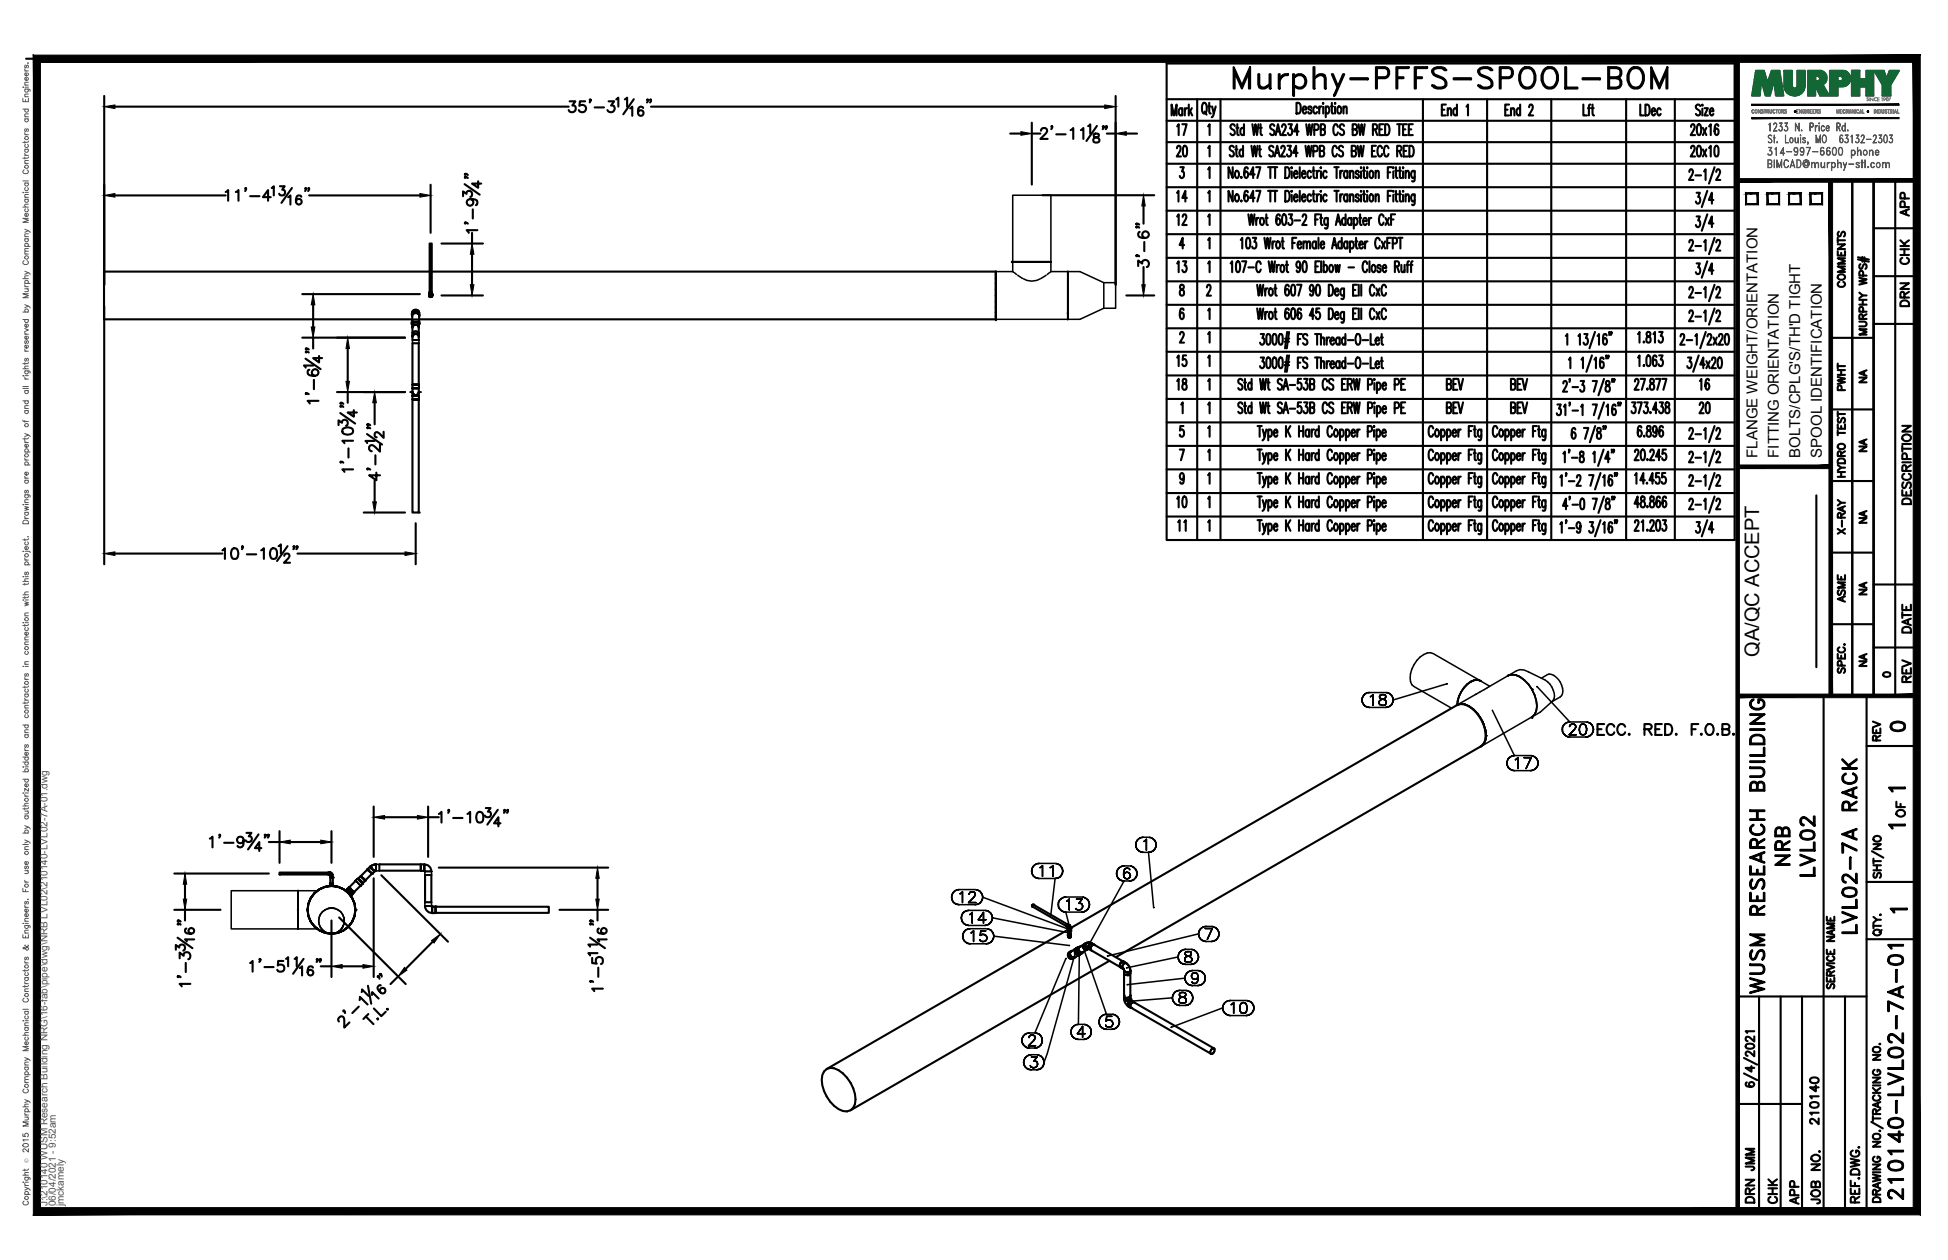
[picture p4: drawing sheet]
<svg xmlns="http://www.w3.org/2000/svg" width="432mm" height="279mm" viewBox="0 0 432 279" stroke-linecap="round" stroke-linejoin="round" font-family="sans-serif">
<defs><g id="words">
<text font-size="10.6" x="272.3" y="22.6">Murphy-PFFS-SPOOL-BOM</text>
<g font-size="6.6">
<text x="397.6" y="193" transform="rotate(-90 397.6 193)">NRB</text>
<text x="403.2" y="195.4" transform="rotate(-90 403.2 195.4)">LVL02</text>
<text x="412.4" y="208.1" transform="rotate(-90 412.4 208.1)">LVL02-7A RACK</text>
<text x="391.9" y="221.5" transform="rotate(-90 391.9 221.5)">WUSM RESEARCH BUILDING</text>
<text x="422.6" y="267.1" transform="rotate(-90 422.6 267.1)">210140-LVL02-7A-01</text>
</g>
<text font-size="5.7" x="375.4" y="92.8">20</text>
<g font-size="5.3">
<text x="263.9" y="31" transform="rotate(-90 263.9 31)">17</text>
<text x="263.9" y="36" transform="rotate(-90 263.9 36)">20</text>
<text x="263.9" y="45.9" transform="rotate(-90 263.9 45.9)">14</text>
<text x="263.9" y="51.2" transform="rotate(-90 263.9 51.2)">12</text>
<text x="263.9" y="61.7" transform="rotate(-90 263.9 61.7)">13</text>
<text x="263.9" y="82.5" transform="rotate(-90 263.9 82.5)">15</text>
<text x="263.9" y="87.5" transform="rotate(-90 263.9 87.5)">18</text>
<text x="379.9" y="87.5" transform="rotate(-90 379.9 87.5)">16</text>
<text x="263.9" y="113.6" transform="rotate(-90 263.9 113.6)">10</text>
<text x="352.8" y="164">ECC. RED. F.O.B.</text>
<text x="417.7" y="163.3">0</text>
<text x="389.8" y="260.7" transform="rotate(-90 389.8 260.7)">JMM</text>
<text x="389.8" y="267.8" transform="rotate(-90 389.8 267.8)">DRN</text>
<text x="399.7" y="268.1" transform="rotate(-90 399.7 268.1)">APP</text>
</g>
<g font-size="4.9">
<text x="424" y="49" transform="rotate(-90 424 49)">APP</text>
<text x="424" y="59.6" transform="rotate(-90 424 59.6)">CHK</text>
<text x="409.9" y="64.9" transform="rotate(-90 409.9 64.9)">COMMENTS</text>
<text x="424" y="69.1" transform="rotate(-90 424 69.1)">DRN</text>
<text x="409.9" y="87.8" transform="rotate(-90 409.9 87.8)">PWHT</text>
<text x="424.4" y="112.9" transform="rotate(-90 424.4 112.9)">DESCRIPTION</text>
<text x="263.9" y="118.9" transform="rotate(-90 263.9 118.9)">11</text>
<text x="409.9" y="119.6" transform="rotate(-90 409.9 119.6)">X-RAY</text>
<text x="409.9" y="134.8" transform="rotate(-90 409.9 134.8)">ASME</text>
<text x="424.4" y="141.5" transform="rotate(-90 424.4 141.5)">DATE</text>
<text x="424.4" y="152.4" transform="rotate(-90 424.4 152.4)">REV</text>
<text x="417.7" y="165.5" transform="rotate(-90 417.7 165.5)">REV</text>
<text x="423" y="182.4" transform="rotate(-90 423 182.4)">OF</text>
<text x="403.9" y="250.5" transform="rotate(-90 403.9 250.5)">210140</text>
<text x="394.8" y="268.1" transform="rotate(-90 394.8 268.1)">CHK</text>
<text x="404.3" y="268.1" transform="rotate(-90 404.3 268.1)">JOB NO.</text>
</g>
<g font-size="4.4">
<text x="414.5" y="86.1" transform="rotate(-90 414.5 86.1)">NA</text>
<text x="414.5" y="101.2" transform="rotate(-90 414.5 101.2)">NA</text>
<text x="414.5" y="117.1" transform="rotate(-90 414.5 117.1)">NA</text>
<text x="414.5" y="133" transform="rotate(-90 414.5 133)">NA</text>
<text x="389.9" y="145.7" transform="rotate(-90 389.9 145.7)">QA/QC ACCEPT</text>
<text x="414.5" y="148.9" transform="rotate(-90 414.5 148.9)">NA</text>
</g>
<text font-size="4" x="416.3" y="151.3">0</text>
<g font-size="3.5">
<text x="417.3" y="176.7">1</text>
<text x="417.3" y="184.9">1</text>
<text x="417.7" y="203.6">1</text>
</g>
<g font-size="3.3">
<text x="389.5" y="101.5" transform="rotate(-90 389.5 101.5)">FLANGE WEIGHT/ORIENTATION</text>
<text x="394.3" y="101.5" transform="rotate(-90 394.3 101.5)">FITTING ORIENTATION</text>
<text x="399.1" y="101.5" transform="rotate(-90 399.1 101.5)">BOLTS/CPLG'S/TH'D TIGHT</text>
<text x="403.8" y="101.5" transform="rotate(-90 403.8 101.5)">SPOOL IDENTIFICATION</text>
</g>
<g font-size="2.2" fill="#545454">
<text x="10.5" y="267.5" transform="rotate(-90 10.5 267.5)">J:\210140 WUSM Research Building NRG\16-fab\pipe\dwg\NRB LVL02\210140-LVL02-7A-01.dwg</text>
<text x="12.4" y="267.5" transform="rotate(-90 12.4 267.5)">06/04/2021 - 9:52am</text>
<text x="14.1" y="267.4" transform="rotate(-90 14.1 267.4)">jmckamely</text>
</g>
<text font-size="1.3" fill="#545454" x="6.3" y="257.9" transform="rotate(-90 6.3 257.9)">Ó</text>
</g></defs>
<!-- layer: HP-CWR-PIPE -->
<g fill="none" stroke="#000" stroke-width=".47">
<path d="M91.4 69.3a.78 .78 0 0 1 .7-.6 .78 .78 0 0 1 .8 .6M91.4 69.8v1.3M91.4 73.9v.6l.2-.3-.1 .1M91.4 74.5v.9M91.4 76.1v10.8M91.4 71.8v.8M91.4 71.8v.2M91.4 72.5v1.4M91.4 73.9a.83 .83 0 0 1 1.4 0M91.4 71.8a.81 .81 0 0 1 .8-.4 .81 .81 0 0 1 .7 .6M91.5 74.4l-.1 .3M91.5 72.2h.1l-.2 .3z"/>
<path d="M91.8 74.1l-.2 .1a.83 .83 0 0 1 1 .1 .83 .83 0 0 1 .2 .9v.2M91.9 72h.4l-.7 .2 .2-.1M92.3 72l.2 .1-.2-.1M92.5 72.1l.3 .3zM92.5 69.5l-.6-.1-.4 .3M92.5 69.5h.2M92.6 69.4h-.9l-.4 .5M92.7 69.5l.1 .2M92.7 69.5l.2 .3v.3M92.8 73.9l.1 .6-.4-.4h-.6M92.8 72.6v-.2v1.5M92.8 76.1v9.2h-1.3"/>
<path d="M92.9 71.8v.7M92.9 74.5l-.1 .2M92.9 69.8v.1M92.9 69.9v1.2M92.9 69.9a.84 .84 0 0 0-.9-1 .84 .84 0 0 0-.6 1.2M95.1 65.4v.2M95.1 65.6l.4 .3M95.2 65.6v-.2v.2M95.2 64.8v-10.8h.5v10.8M95.2 65.6h.1M95.2 65.3l.1 .5 .4-.2M95.2 65.4h.1"/>
<path d="M95.2 65.3h.1M95.2 65.6l.1 .1M95.2 60.2h-72.1v10.6h68.3M95.2 65.4v.2M95.2 65.3l-.1 .1M95.2 65.3v.1M95.3 65.7h.1M95.3 65.7l-.1-.3v.2l.3 .2M95.3 65.7v.1M95.3 65.8h.1M95.3 65.8h.2M95.4 65.8h.1"/>
<path d="M95.4 65.7h.1M95.5 65.9h.1M95.5 65.7h.1M95.6 65.7h.1M95.7 65.6h.1M95.7 65.4v.2M95.7 65.6l-.2 .2M95.7 64.8h-.5v.4M95.7 65.2h-.5v.3M95.7 65.2v.3M95.7 64.8v.4M95.7 65.6l-.3 .2"/>
<path d="M95.7 65.4h.1M95.7 65.4v.2zM95.7 65.3v.1M95.7 65.3l.1 .1M95.7 60.2h125v10.6h-127.8M95.7 65.3l.1 .3M95.8 65.6l-.2 .2M91.4 87.2v26.5h1.4l.1-25.9M91.5 87.1l-.1-.2 .1 .2M91.5 87.1l.1 .2-.1-.2M91.5 86.1h1.3v.8M91.5 88.6h1.4"/>
<path d="M91.5 87.8h1.3M91.6 87.3v.1v-.1M91.6 87.4l.2 .1-.2-.1M91.8 87.5l.2 .1-.2-.1M92 87.6h.1h-.1M92.1 87.6h.2M92.3 87.6l.2-.1-.2 .1M92.5 87.5l.1-.1-.1 .1M92.6 87.4l.1-.1-.1 .1M92.7 87.3l.1-.2-.1 .2M92.8 87.2v.6M92.8 87.1v-.2v.2"/>
<path d="M92.9 85.3v.8M68.9 199.1l-.5 1.3 .5-1.3M69.8 198l-.9 1.1 .9-1.1M70.9 197.2l-1.1 .8 1.1-.8M72.1 196.6l-1.2 .6 1.2-.6M72.8 193.5h-10.8v.4h10.8M72.8 193.4v.6M73.1 195.9v.3M73.2 193.4h-.4v.6h.4M73.2 193.4v.6M73.2 193.5l.3 .1 .2 .4M73.2 193.9v.1"/>
<path d="M73.2 194h.1M73.3 194.5v.1M73.3 194.4v.1l.4 .1M73.3 194.5l.1 .1M73.4 194.5l.2 .1M73.5 196.5l-1.4 .1 1.4-.1M73.6 194.5l.1 .1M73.7 194.4v.2M73.8 195.9v-1.3h-.6v1.3h.6v.3h-.6v.3h.6l-.1-.3M74.9 196.6l-1.4-.1 1.4 .1M76.1 197.2l-1.2-.6 1.2 .6M76.9 197.2h.1"/>
<path d="M76.9 197.2l.7 .7M77 197.3l.2 .1M77.1 197.3l.1 .2M77.2 198l-1.1-.8 1.1 .8M77.4 196.8l.1 .1M77.5 197.8l.3 .3M77.6 197.9l-.1-.1 .1 .1M77.6 197.9l.2 .2M77.7 197.2h.1M77.7 197.2l.7 .7M77.8 198.1l-.2-.2 .2 .2M77.8 198.1l.2 .2"/>
<path d="M77.8 198.1h.1M77.9 198.1l.1 .2M78 198.2v.1M78 198.3l-.3 .3-1-1.1 .3-.2-.1-.1 .4-.4 1.2 1.1-.5 .4M78 198.3h.1M78 199.1l-.8-1.1 .8 1.1M78 198.4h.1M78 198.3v.1M78.4 197.8h.1M78.9 195.3l-1.5 1.5M79.5 194.8h.1M79.6 194.9l-.1-.1 .1 .1"/>
<path d="M79.7 195.1l-.1-.2 .1 .2M79.8 195.2l-.1-.1 .1 .1M79.9 196.4l-1.5 1.5M80 195.3l-.2-.1 .2 .1M80 195.3l.1 .1-.1-.1M80 194.3l.1 .1M80 194.3l-.7 .6M80 194.3l.1 .1zM80.1 194.4l.1 .1M80.2 195.6l-.1-.2 .1 .2M80.2 194.5h.1M80.2 194.5l.1 .1"/>
<path d="M80.3 195.7l-.1-.1 .1 .1M80.3 194.6l.2 .2M80.4 195.7h-.1h.1M80.4 195.8h.1M80.6 194.9l-.1-.1 .1 .1M80.6 194.9l.4 .3M80.6 194.9l.2 .2M80.9 195.2l.1 .1-.7 .6M81 195.2l-.5-.4 .5 .5M81.5 192.8h.1M81.6 192.9l-.1-.1 .1 .1M81.6 192.9l.1 .1z"/>
<path d="M81.6 192.9l.1 .1-.1-.1M81.7 193l.1 .2zM81.7 193h.1M82 193.3l-.2-.1 .2 .1M82 192.2l.2 .3M82 192.2l-2 2.1M82 192.2l.2 .1M82.1 193.4l-.1-.1 .1 .1M82.1 192.3h.1M82.2 192.3l.2 .3M82.2 192.3v.2M82.2 193.5l-.1-.1 .1 .1"/>
<path d="M82.2 192.5l.2 .1M82.3 193.6h.1M82.3 193.6l-.1-.1 .1 .1M82.3 193.6l.1 .1zM82.4 192.6l.1 .1-.1-.1M82.4 192.6h.1M82.4 192.6l.6 .6M82.5 193.7h.1M82.5 193.7l-1.5 1.5M82.8 193h.1M83 193.2l-.1-.1 .1 .1M83 193.2l-.5 .6"/>
<path d="M83 193.2h.1M83.3 191.7l-.5 .1-.8 .4M83.3 193.1l-.3 .1M84.1 191.7h9.2v1.4M84.1 193.1h9.2M94.1 193.1v-1.4h-.8v1.4h.8M94.2 193.2l-.1-.1v-1.3a1.42 1.42 0 0 1 1.5 1.4M94.2 194v6.1M95.6 194v6.1M68.2 201.7l.2 1.4-.2-1.4M68.4 200.4l-.2 1.3 .2-1.3M68.4 203.1l.5 1.3-.5-1.3"/>
<path d="M68.9 204.4l.9 1.1-.9-1.1M69.8 205.5l1.1 .8-1.1-.8M70.9 206.3l1.2 .6-1.2-.6M72.1 206.9l1.4 .1-1.4-.1M73.5 207l1.4-.1-1.4 .1M74.9 206.9l1.2-.6-1.2 .6M76.1 206.3l1.1-.8-1.1 .8M77.2 205.5l.8-1.1-.8 1.1M78 204.4l.6-1.3-.6 1.3M78.6 200.4l-.6-1.3 .6 1.3M78.6 203.1l.2-1.4-.2 1.4M78.8 201.7l-.2-1.3 .2 1.3"/>
<path d="M94.2 200.9a1.52 1.52 0 0 0 1.6 1.5M95.6 200.9l.2 .2v1.4M96.5 201h-.7v1.5h.7M96.5 201v1.5M96.5 201.1h25.2v1.3h-25.2M228.8 201h.1M229.1 200.6h.1M236.4 205.3h.1M236.4 205.2h.1M236.5 205.1h.1M236.5 205.4h.1M236.6 205h.1"/>
<path d="M236.7 205h.1M236.7 207.3l.1 .4M236.7 205.6l-.3-.2 .4 .2M236.7 205.5v.1M236.7 207.5h.1M236.7 207.3l.4 .2M236.7 205.6h.1M236.8 205l-.1 .1M236.8 205.6v.5M236.8 205.3l-.1 .3M236.8 206.2v1.4l.1 .1M236.8 207.2v.1"/>
<path d="M236.8 207.3l.1 .6M236.8 206.3v-.2v.3M236.8 206.1h.1M236.8 206.1l-53.6 31a3.2 3.2 0 0 0-.9 3.6 7.7 7.7 0 0 0 4.5 5.7l.9 .1 .8-.3 57.4-33.2M236.8 206.1v.2M236.8 207.7v.1M236.8 207.2l-.1 .1M236.8 207.3l.1 .1M236.8 207.7h.1M236.8 206.2l.2 .2 .3-.1v.1M236.8 206.1v.1M236.8 206.2l.1 .2h-.1"/>
<path d="M236.8 207.2h.1M236.8 205.7h.1M236.8 206.3v.2M236.8 206.2v.1M236.9 206.2v.1M236.9 205.9l-.1-.2v.5M236.9 205.9h.1M236.9 206.4h.1M236.9 207.4h.1M236.9 207.9h.1M236.9 206.3l.2 .2-.2-.1M236.9 211.3a.8 .8 0 0 0-.1 .9 .8 .8 0 0 0 .9 .4"/>
<path d="M236.9 207.4l.1 .1M237 205.2l-7.9-4.6-.3 .2v.2l7.9 4.6M237 205.2l.3 .4v.4M237 205.2h.1M237 206.4l.1 .1M237 205.3l-.2-.1-.1 .3M237 211.3a.87 .87 0 0 0 .4 1.2M237.1 206.3h.1M237.2 206.4h.1M237.2 206.3l.1-.1-.1 .2M237.2 206.6h-.1M237.2 211.2l.1 .7"/>
<path d="M237.3 205.8l-.4 .1M237.3 206.3l-.2 .1M237.3 205.8v.3M237.3 211.9l-.2-.5 .3-.5a.86 .86 0 0 0-.6 .8 .86 .86 0 0 0 .6 .8M237.3 211.9l.4 .5 .5-.1-.4 .3-.4-.1M237.3 207.4l-.2 .1M237.3 205.7v.1M237.3 206.1v.2M237.3 206.5l-.2 .1M237.3 206.4h.1M237.3 206.5h.1M237.3 206.1v.1"/>
<path d="M237.3 206.1l-.2 .1M237.3 207.7h-.4M237.3 207.2h.1M237.3 206.1h.1M237.3 206.2v.1M237.3 206.3v.1M237.3 205.8l85.6-49.4a3.2 3.2 0 0 1 3.7 .9 7.8 7.8 0 0 1 2.6 6.9l-.4 .8-.6 .5-80.9 46.7M237.3 211.9l.4 .4h.4M237.3 206.3v1.2M237.3 207.3v.4M237.3 206.1v.2zM237.3 207.2l.1 .1"/>
<path d="M237.3 207.3h.1M237.3 207.8l-.4 .1M237.3 207.3v.1M237.4 207.3l-.1 .4M237.4 207.3l-.1 .1M237.4 207.5h.1M237.4 212.5h.3M237.7 210.8l-.3 .1M238.1 212.3h.1l-.1 .1M238.1 210.6l-.9 .6M238.2 210.8l.1 .3M238.2 212.3h-.1"/>
<path d="M238.4 212.2l-.2 .1M238.5 211.5l.3 .2M238.7 210.6l.1-.3 .5-.3a.74 .74 0 0 0-.2 .8 .74 .74 0 0 0 .8 .4M238.7 210.3v-.1a.77 .77 0 0 0-.1 1 .77 .77 0 0 0 .9 .3l-.1 .1M238.7 210.7v.4M238.7 210.6v.1M238.7 210.6v.3v-.2M238.7 210.6v-.2v.3M238.7 210.4l.1-.1-.1 .1M238.7 211.1h.1M238.7 211.1l.6 .4 .7-.3-.1 .1M238.8 211.1l-.1-.2 .1 .2"/>
<path d="M238.9 211.2l-.1-.1 .1 .1M238.9 211.9l-.8 .5M238.9 210.2l-.1 .1M238.9 210.2l-.2 .1M238.9 210.2h-.2M239 211.4h.3h-.1M239 211.4l-.1-.2 .3 .2M239 211.4h.2M239.3 211.4h.3zM239.5 209.9l-.2 .1M239.6 211.4h.1M239.6 211.4l-.2 .2"/>
<path d="M239.6 211.4l-.1 .1M239.9 211.2h.1h-.1M240.1 209.9v-.2v.2M240.1 210.1v-.2v.2M240.1 210.1l.3 .5M240.1 210.1l.3 .4M240.1 211.1l-.1 .1M240.2 209.5l-1 .5a.81 .81 0 0 0 .7 1.3M240.4 209.4l-.3 .3 .1-.2M240.4 210.5l.4 .1zM240.6 209.2h.1a.7 .7 0 0 0 .1 1.1l-.3-.6zM240.6 210h.1"/>
<path d="M240.7 209.2l-.5 .3M240.8 209.1l-.1 .1M240.8 209.1l.7-.1 1 .5M240.9 210.3l.1 .1M240.9 209.1l-.2 .1M240.9 210.6l-1 .6M240.9 209.1h-.2M241 210.4h.3M241 210.4h.3l-.5 .2h.1M241.1 210.6h-.2M241.2 209.9v.2M241.2 210.3l.1 .1"/>
<path d="M241.4 209.5h.1M241.7 209.2h.1h-.1M241.8 209.2h.1zM241.8 210.7l7.1 4.1-.1-.5 .2-.5M241.9 210.7l.1 .1M242 209.2h.1M242.5 209.5a.82 .82 0 0 0-.6 1.2l-.6-.3M242.5 209.5l7.1 4.1-.6 .2M242.6 209.5v.1M248.2 214.2v-.2v.2M248.2 214.2v.1v-.1M248.2 214l.1-.2-.1 .2"/>
<path d="M248.3 213.8l.1-.2-.1 .2M248.4 214.5h.1M248.4 213.5l.4-.3-.4 .4zM248.9 214.8h.1M248.9 214.8l.3 .3v.7M249 213.8l-.3 .7 .2 .3-.7-.5 .7 .5M249.1 213.2h-.3l.8 .4M249.1 213.2l.5 .4h-.4l-.2 .2M249.1 213.2l.1 .1M249.2 215.2l.3 .4M249.5 215.6l-.3-.4v6.4M249.5 215.6h.2"/>
<path d="M249.6 213.6a1.93 1.93 0 0 1 1 1.6l-.1 .9-.6 .2M249.6 213.6h.1M249.9 215.6h.1M250 215.6h.2h-.2M250.2 215.6l.1-.1-.1 .1M250.2 215.6h-.2M250.3 215.5l.2-.1-.2 .1M250.5 215.4h.1M250.5 215.4l-.3 .2M250.5 215.3l.1-.1-.1 6.4M250.5 215.1h.1M250.5 215.3l.1-.1-.1 .1"/>
<path d="M250.5 215.3v.1M250.5 215.1l.1 .1M183.2 237.1a3.2 3.2 0 0 1 3.6 .9 7.7 7.7 0 0 1 2.7 6.8l-.4 .8-.6 .6M249.2 220.8v.7a1.9 1.9 0 0 0 .9 1.6M249.9 221.2l.4-.1 .3-.3v.8M250 223v-.2v.2M250 222.7v.1v-.1M250 223l.1 .1M250.1 223.2h.1M250.2 222.2l-.2 .5M250.3 222l.2-.1-.2 .2M250.3 222l-.3 .7"/>
<path d="M250.5 221.9h.1h-.1M250.5 221.6a.91 .91 0 0 1-1.1 .2M250.5 220.7l.1 .1M250.6 221.6h.1M250.6 221.9h.1h-.1M250.6 221.7l.1 .1M250.6 221.6v.1M250.6 223.5h.2M250.7 221.8l.6 .4M250.7 223.5h.1M250.7 221.9l18.4 10.6a.8 .8 0 0 0-.7 1.2l-18.3-10.6M250.7 221.9h-.2"/>
<path d="M250.7 221.9h.2M250.9 221.9l.5 .3h-.1M250.9 221.9v.1M251 222.2a.91 .91 0 0 0-.3 1.3l-.6-.4M251.1 222.2h.2M251.3 222.2a.84 .84 0 0 0-.7 1.3l-.6-.5M251.4 222.2v.1M251.4 222.2l.1 .1M269.1 232.5a.77 .77 0 0 1-.7 1.2"/>
</g>
<g fill="#000">
<circle cx="95.2" cy="65.2" r=".23"/>
<circle cx="95.2" cy="65.4" r=".17"/>
<circle cx="95.2" cy="65.6" r=".17"/>
<circle cx="95.2" cy="64.8" r=".23"/>
<circle cx="95.3" cy="65.7" r=".17"/>
<circle cx="95.4" cy="65.2" r=".17"/>
<circle cx="95.4" cy="65.8" r=".17"/>
<circle cx="95.7" cy="65.4" r=".17"/>
<circle cx="95.7" cy="65.5" r=".17"/>
<circle cx="95.7" cy="65.3" r=".23"/>
<circle cx="95.7" cy="65.6" r=".17"/>
<circle cx="91.4" cy="85.3" r=".23"/>
<circle cx="92.1" cy="87.7" r=".17"/>
<circle cx="92.1" cy="86.1" r=".17"/>
<circle cx="92.8" cy="113.7" r=".23"/>
<circle cx="328.1" cy="150.9" r=".17"/>
<circle cx="328.5" cy="160" r=".17"/>
<circle cx="339.5" cy="152.9" r=".17"/>
<circle cx="339.6" cy="152.9" r=".17"/>
<circle cx="339.6" cy="159" r=".17"/>
<circle cx="62" cy="193.9" r=".23"/>
<circle cx="72.8" cy="194" r=".23"/>
<circle cx="73.1" cy="195.9" r=".23"/>
<circle cx="73.8" cy="194.6" r=".23"/>
<circle cx="76.9" cy="197.2" r=".23"/>
<circle cx="77.3" cy="196.8" r=".23"/>
<circle cx="77.5" cy="196.9" r=".23"/>
<circle cx="78" cy="198.3" r=".23"/>
<circle cx="78.4" cy="197.8" r=".23"/>
<circle cx="82.3" cy="192.5" r=".23"/>
<circle cx="82.5" cy="193.7" r=".23"/>
<circle cx="82.9" cy="193.1" r=".23"/>
<circle cx="83.3" cy="191.7" r=".17"/>
<circle cx="84.1" cy="191.7" r=".17"/>
<circle cx="95.8" cy="202.5" r=".23"/>
<circle cx="95.8" cy="201" r=".23"/>
<circle cx="96.5" cy="201" r=".23"/>
<circle cx="229.1" cy="200.6" r=".23"/>
<circle cx="236.7" cy="205.5" r=".23"/>
<circle cx="236.7" cy="205.4" r=".23"/>
<circle cx="236.7" cy="205.6" r=".23"/>
<circle cx="236.8" cy="205.3" r=".23"/>
<circle cx="236.8" cy="205.6" r=".23"/>
<circle cx="236.8" cy="205.2" r=".23"/>
<circle cx="236.8" cy="206.5" r=".17"/>
<circle cx="236.8" cy="206.4" r=".17"/>
<circle cx="236.8" cy="205.7" r=".23"/>
<circle cx="236.8" cy="205.8" r=".23"/>
<circle cx="236.8" cy="206.1" r=".23"/>
<circle cx="236.9" cy="205.2" r=".23"/>
<circle cx="237" cy="205.2" r=".23"/>
<circle cx="237" cy="205.9" r=".23"/>
<circle cx="237" cy="205.3" r=".23"/>
<circle cx="237.1" cy="205.9" r=".23"/>
<circle cx="237.2" cy="205.9" r=".23"/>
<circle cx="237.3" cy="205.8" r=".23"/>
<circle cx="237.3" cy="206.4" r=".23"/>
<circle cx="237.3" cy="206" r=".23"/>
<circle cx="237.3" cy="205.7" r=".23"/>
<circle cx="237.3" cy="206.5" r=".17"/>
<circle cx="238.4" cy="210.3" r=".17"/>
<circle cx="238.8" cy="210.1" r=".17"/>
<circle cx="238.9" cy="210.2" r=".23"/>
<circle cx="239.5" cy="209.9" r=".23"/>
<circle cx="240.5" cy="209.7" r=".23"/>
<circle cx="240.5" cy="209.9" r=".23"/>
<circle cx="240.6" cy="209.4" r=".23"/>
<circle cx="240.7" cy="209.2" r=".23"/>
<circle cx="240.7" cy="210.2" r=".23"/>
<circle cx="241.2" cy="210.4" r=".23"/>
<circle cx="241.2" cy="210.2" r=".23"/>
<circle cx="241.2" cy="209.9" r=".23"/>
<circle cx="241.2" cy="210.3" r=".23"/>
<circle cx="241.2" cy="209.7" r=".23"/>
<circle cx="241.3" cy="209.6" r=".23"/>
<circle cx="241.3" cy="210.4" r=".23"/>
<circle cx="241.5" cy="209.3" r=".23"/>
<circle cx="248.9" cy="214.8" r=".23"/>
<circle cx="249.2" cy="215.2" r=".17"/>
<circle cx="249.7" cy="215.6" r=".23"/>
<circle cx="249.9" cy="215.6" r=".23"/>
<circle cx="249.2" cy="221.5" r=".23"/>
<circle cx="249.2" cy="220.7" r=".17"/>
<circle cx="249.2" cy="221.6" r=".23"/>
<circle cx="249.2" cy="221.7" r=".23"/>
<circle cx="249.4" cy="221.8" r=".23"/>
<circle cx="249.5" cy="221.8" r=".23"/>
<circle cx="249.7" cy="221.9" r=".23"/>
<circle cx="249.9" cy="221.9" r=".23"/>
<circle cx="250" cy="222.8" r=".23"/>
<circle cx="250" cy="223" r=".23"/>
<circle cx="250" cy="222.7" r=".23"/>
<circle cx="250" cy="222.5" r=".23"/>
<circle cx="250" cy="221.9" r=".23"/>
<circle cx="250.1" cy="223.1" r=".23"/>
<circle cx="250.1" cy="222.3" r=".23"/>
<circle cx="250.2" cy="222.2" r=".23"/>
<circle cx="250.2" cy="221.8" r=".23"/>
<circle cx="250.3" cy="221.8" r=".23"/>
<circle cx="250.3" cy="222.1" r=".23"/>
<circle cx="250.5" cy="221.7" r=".23"/>
<circle cx="250.5" cy="221.6" r=".23"/>
<circle cx="250.6" cy="221.5" r=".23"/>
<circle cx="250.6" cy="220.7" r=".17"/>
<circle cx="250.7" cy="221.9" r=".23"/>
<circle cx="250.8" cy="223.5" r=".23"/>
</g>
<g fill="none" stroke="#000" stroke-width=".34">
<path d="M224.2 58h.3M224.5 58v-14.7h8.4v14.7l-8.4 .1M224.5 58.1v2.1l.2 .2M224.5 58h8.5l-.1 .1v2.1l-.2 .2M224.5 58.1l-.3 .1M224.6 58.1h.4h-.4M225 58.1h.7h-.7M225.7 58.1h.9h-.9M226.6 58.1h1h-1M227.6 58.1h1.1h-1.1M228.7 58.1h1.1h-1.1M229.8 58.1h1.1h-1.1"/>
<path d="M230.9 58.1h.9h-.9M231.8 58.1h.6h-.6M232.4 58.1h.5h-.5M91.2 71.8l.4-.6h1l.5 .6v-.4l-.5-.6h-1l-.4 .6v.4l.2 .3M91.4 75.4v.7M91.5 76.1h1.4M91.5 75.4h1.3M92.1 75.3v.1M92.9 75.4l-.1 .7M92.9 72h.1M92.9 72v.1M93.1 71.8l-.2 .2"/>
<path d="M95.1 65.5h.1M95.2 65.5h.1M95.2 65.4v.2zM95.2 65.6l.1 .1zM95.3 65.7l.1 .1zM95.4 65.8h.1zM95.4 65.8h.1M95.4 65.7h.1M95.5 65.8h.1M95.6 65.7h.1M95.7 65.6h.1M95.7 65.4v.2z"/>
<path d="M95.7 65.5h.2M220.7 60.2v10.7M220.7 70.8v.3M220.8 60.2v10.7M220.8 70.8v.3M220.8 69.3v1.5h15.9M220.8 60.2h3.7M224.9 60.5l.4 .4M225.6 61l1.1 .8M226.9 61.8a3.6 3.6 0 0 0 3.7 0M231.9 61l-1.2 .8M232.6 60.5l-.5 .4"/>
<path d="M232.9 60.2h6.5l5.3 2.5v5.7l-5.3 2.4h-2.7v-6.6M236.7 69.3v1.6M236.7 60.2v9.1M236.7 69.2l-.1 .3M236.7 69.2l.1 .3M244.7 62.7h2.6v5.7h-2.6M90.9 86.9h.5M91.4 86.8v.3zM91.4 87.1l.2 .3zM91.4 86.7v.1M91.6 87.4l.3 .3zM91.9 87.7h.4z"/>
<path d="M92.1 87.8h.1M92.1 87.6h.1M92.3 87.7l.2-.1-.2 .1M92.5 87.6l.2-.2-.2 .2M92.7 87.4l.1-.1-.1 .1M92.8 86.7v.4zM92.8 87.1v.2M92.9 86.9h.4M301.9 155.2l.1 .5-.1-.5M302 154.7l-.1 .5 .1-.5M302 155.7l.2 .5-.2-.5M302.2 154.2l-.2 .5 .2-.5"/>
<path d="M302.2 156.2l.4 .4-.4-.4M302.6 153.9l-.4 .3 .4-.3M302.6 156.6l.5 .2-.5-.2M303.1 153.6l-.5 .3 .5-.3M303.1 156.8l.5 .1-.5-.1M303.6 153.6h-.5h.5M303.6 156.9h3.6M303.6 153.6h3.6M303.8 154.5l.2-.1-.2 .1M304 154.4l.4-.4-.4 .4M304.4 154v2.4v-2.4M305.7 155.9v-.3v.3"/>
<path d="M305.7 155.6l.1-.2-.1 .2M305.8 156.2l-.1-.3 .1 .3M305.8 154.4v.2v-.2M305.8 154.6l.1 .2-.1-.2M305.8 155.4l.3-.2-.3 .2M305.9 154.1l-.1 .3 .1-.3M305.9 156.3l-.1-.1 .1 .1M305.9 154.8l.2 .1-.2-.1M306.1 155.2l.3-.1-.3 .1M306.1 154.9l.5 .2-.5-.2M306.3 154l-.4 .1 .4-.1M306.3 156.4l-.4-.1 .4 .1"/>
<path d="M306.4 155.1l.4-.2-.4 .2M306.6 155.1l.3 .1-.3-.1M306.7 156.4h-.4h.4M306.7 154h-.4h.4M306.8 154.9l.3-.1-.3 .1M306.9 155.2l.3 .2-.3-.2M307.1 156.3l-.4 .1 .4-.1M307.1 154.1l-.4-.1 .4 .1M307.1 154.8l.1-.2-.1 .2M307.2 156.2l-.1 .1 .1-.1M307.2 154.4l-.1-.3 .1 .3M307.2 156.9l.5-.1-.5 .1"/>
<path d="M307.2 155.4l.1 .2-.1-.2M307.2 154.6v-.2v.2M307.3 155.9l-.1 .3 .1-.3M307.3 155.6v.3v-.3M307.7 153.6h-.5h.5M307.7 156.8l.4-.2-.4 .2M308.1 153.9l-.4-.3 .4 .3M308.1 156.6l.4-.4-.4 .4M308.5 154.2l-.4-.3 .4 .3M308.5 156.2l.2-.5-.2 .5M308.7 154.7l-.2-.5 .2 .5M308.7 155.7l.1-.5-.1 .5"/>
<path d="M320.7 151.6l-11.9 3.6-.1-.5 .1 .5M322.8 156.4l.2-.1-.1 .1M323 156.4a3.2 3.2 0 0 1 3.6 .9 7.5 7.5 0 0 1 2.6 6.9l-.3 .8M323.1 156.3l.7-.2 .9 .1 1 .4M323.1 155.4l-.1 .9 .8-.2 .9 .1 1 .4M323.9 153.4l-.5 1-.4 1.9M323.9 153.4l-.4 1-.4 1.9M323.9 153.4l-.5 1M324.5 152.5l-.6 .9M324.8 156.2v.1M325.3 151.8l-1.4 1.6M325.3 151.7l-1.4 1.7"/>
<path d="M325.6 156.6h.1M325.7 156.6l.9 .7 1 .9 .7 1.2M326 151.2h.1M326 151.2l-.8 .5M326 151.2l-.7 .6M326.8 150.8l1.2 .1M326.8 150.8l-.8 .3-.8 .6-1.3 1.7M326.8 150.9l.7-.1 .7 .2M326.8 150.9l.7-.1 .7 .2 2 1.2M326.8 150.8l-.8 .4M327.2 153.9l-4 2.3M327.5 150.7l.7 .2-.6-.2-.8 .1"/>
<path d="M327.5 158.2l.8 1.2M328 150.9l-10.3-6a2.64 2.64 0 0 0-2.9 .8 6.2 6.2 0 0 0-2.1 5.5l.3 .6 .5 .5 8.3 4.7M328.2 150.9l.1 .1M328.3 159.4l1 2.5M330.1 152.3l-3 1.7M330.7 157.4l5 10.1M334.2 149.8h.1M334.2 149.8l-4.2 2.5M334.4 149.8l-.3 .1M334.4 149.8l1.8-1.1 .7-.2 .9 .1 4.7 2.2a4.2 4.2 0 0 1 2 4.1l-.5 .7M335 149.6l-.8 .2M335 149.6l.9 .1"/>
<path d="M335.1 149.5l-.8 .3 .8-.2M335.1 149.5l.8 .1 1 .5-.9-.4zM335.9 149.7a7.7 7.7 0 0 1 4.6 7.9M335.9 149.7l1 .4M336.9 150.1l1.9 1.7zM338.8 151.8l.8 1.1 .6 1.2M339.4 159.1l.2-.1 .2 .2M339.5 159h.1M339.5 159l.1 .3M339.5 159l-11 6.4M339.7 158.9l-.2 .1M340.2 154.1a4.8 4.8 0 0 1 0 4.3"/>
<path d="M340.2 154.1l.4 1.3 .1 1.2-.1 1M340.2 158.4l-.7 .6M340.5 157.6l-.4 .8M340.6 157.6l-.4 .8M340.7 152.3h.1M340.7 152.3l7.3 7.8M341.7 150.4l1.3-.8a2.61 2.61 0 0 1 2.8 1.6 3.2 3.2 0 0 1 .3 3l-2.1 1.4M344 155.6l-2.6 2.3-1.7 1M328.2 165.6h.1M328.3 165.6h-.1M328.3 165.5l.6-.5-.6 .5M328.4 165.4l-.1 .1"/>
<path d="M328.9 165l-.6 .5M328.9 165l.4-.9-.4 .9M329.3 161.9l.1 1.2-.1 1 .1-1zM329.3 163.1l.2 .1M329.4 163.1h.1M329.4 163.1h.2M329.5 163.2h.1M334 169.2l.1 .5-.1-.5M334.1 168.7l-.1 .5 .1-.5M334.1 169.7l.2 .5-.2-.5M334.3 168.2l-.2 .5 .2-.5M334.3 170.2l.4 .3-.4-.3"/>
<path d="M334.7 167.9l-.4 .3 .4-.3M334.7 170.5l.5 .3-.5-.3M335.2 167.6l-.5 .3 .5-.3M335.2 170.8l.5 .1-.5-.1M335.7 167.5l-.5 .1 .5-.1M335.7 170.9h3.6M335.7 167.5h3.6M335.9 168.5l.2-.2-.2 .2M336.1 168.3l.4-.3-.4 .3M336.5 168v2.4v-2.4M337.8 168h1.6h-1.6M339.3 170.9l.5-.1-.5 .1"/>
<path d="M339.4 168l-1.1 2.4 1.1-2.4M339.8 167.6l-.5-.1 .5 .1M339.8 170.8l.5-.3-.5 .3M340.3 167.9l-.5-.3 .5 .3M340.3 170.5l.3-.3-.3 .3M340.6 168.2l-.3-.3 .3 .3M340.6 170.2l.3-.5-.3 .5M340.9 168.7l-.3-.5 .3 .5M340.9 169.7v-.5v.5M340.9 169.2v-.5v.5M346.3 161.7l.1 .5-.1-.5M346.4 161.2l-.1 .5 .1-.5"/>
<path d="M346.4 162.2l.2 .5-.2-.5M346.6 160.8l-.2 .4 .2-.4M346.6 162.7l.4 .4-.4-.4M347 160.4l-.4 .4 .4-.4M347 163.1l.5 .3-.5-.3M347.5 160.2l-.5 .2 .5-.2M347.5 163.4h.5h-.5M347.8 162.9h1.6h-1.6M347.9 161.1h.1M347.9 161l.2-.2-.2 .2M348 160.1l-.5 .1 .5-.1M348 163.4h3.5"/>
<path d="M348 160.1h3.5M348.1 160.8l.1-.1-.1 .1M348.2 160.7l.2-.1-.2 .1M348.4 160.6h.5h-.5M348.9 160.6l.2 .1-.2-.1M348.9 161.8l-1.1 1.1 1.1-1.1M349.1 160.7l.1 .1-.1-.1M349.2 161.5l-.3 .3 .3-.3M349.2 160.8l.1 .2-.1-.2M349.3 161l-.1 .5zM350.1 161.6v.3v-.3M350.1 161.9l.1 .6-.1-.6"/>
<path d="M350.2 161l-.1 .6 .1-.6M350.2 162.5l.2 .3-.2-.3M350.4 160.7l-.2 .3 .2-.3M350.4 162.8l.4 .1-.4-.1M350.8 160.6l-.4 .1 .4-.1M350.8 162.9h.2h-.2M351 160.6h-.2h.2M66 197.5h-14.7v8.5h14.7M66 197.5v8.5M66.1 197.6v-.1h4.2l-.3 .2M66.1 199.6v3.2M66.1 197.6l-.1-.1 .1 8.5"/>
<path d="M66.1 197.5v8.5M66.1 197.6v8.4M68.7 199.5l-.1 .3M69 199l-.2 .3M69.2 198.6l-.1 .2M69.7 198l-.8 1.1M69.8 198l-.9 1.1-.5 1.3 .5-1.3a5.3 5.3 0 0 0 4.6 8M69.8 198l1.1-.8 1.2-.6-1.3 .5 1.3-.5 1.1-.1-1.1 .1 1.4-.1 1.4 .1-1.1-.1 1.1 .1 1.2 .5-1.2-.5a5.3 5.3 0 0 1 3.9 5.2 5.3 5.3 0 0 1-3.9 5.1M69.8 198h-.1M70.8 197.1l-1.1 .9M73.1 194h.2l-.1 .4M73.3 194h.4v.4h-.4"/>
<path d="M73.8 194h.1M77 197.8l-.9-.7 .9 .7M78.1 199.1l-.6-.9 .6 .9M78.8 195.3l.1 .1-.1-.1 .4-.5-.4 .5 .1 .1zM78.9 195.3h.1M78.9 195.4l.2 .2zM79.1 195.6l.1 .1zM79.2 194.8l.9 .9M79.4 195.9l-.2-.2 .2 .2M79.5 196l-.1-.1 .1 .1M79.7 196.2l-.2-.2 .2 .2M79.8 196.3l-.1-.1 .1 .1"/>
<path d="M79.8 196.3l.2 .2-.2-.2M79.9 196.4h.1M80 195.6l.1 .1M80 195.7l.4 .3-.2-.1 .2 .1-.4 .5-.2-.2 .2 .2 .4-.5zM80.5 195.8v.1M83.1 193.2l-.1 .1M83.3 191.6h.1M83.3 191.7h.8v1.4h-.8zM83.3 191.7v1.4M84.1 191.7v1.4M94 193.2h.1M94.2 193.2v.8"/>
<path d="M94.2 194h1.4M94.2 193.2h1.4M95.7 193.2v.8M95.7 193.2v.1M210.9 199l.1 .5-.1-.5M211 198.4l-.1 .6 .1-.6M211 199.5l.2 .4-.2-.4M211.2 198l-.2 .4 .2-.4M211.2 199.9l.4 .4-.4-.4M211.6 197.6l-.4 .4 .4-.4M212.1 197.3l-.5 .3 .5-.3M212.6 197.3h-.5h.5"/>
<path d="M212.6 197.3h3.5M212.8 198.2l.2-.1-.2 .1M213 198.1l.3-.3-.3 .3M213.3 197.8v2.3v-2.3M214.8 198.3v-.1v.1M214.8 198.2l.2-.2-.2 .2M215 198v-.1v.1M215 197.9l.3-.1-.3 .1M215.3 197.8h.4h-.4M215.7 197.8l.3 .1-.3-.1M215.8 199l-1.1 1.1 1.1-1.1M216 197.9l.1 .1-.1-.1"/>
<path d="M216.1 198.7l-.3 .3 .3-.3M216.1 198l.1 .2-.1-.2M216.2 198.4l-.1 .3 .1-.3M216.2 198.2v.2v-.2M216.7 197.3h-.6h.6M217.2 197.6l-.5-.3 .5 .3M217.5 198l-.3-.4 .3 .4M217.5 199.9l.2-.4-.2 .4M217.7 198.4l-.2-.4 .2 .4M217.7 199.5l.1-.5-.1 .5M217.8 199l-.1-.6 .1 .6M217.8 199l19.2 7.1"/>
<path d="M228.7 193.2l.1 .5-.1-.5M228.8 192.6l-.1 .6 .1-.6M228.8 193.7l.2 .4-.2-.4M229 192.2l-.2 .4 .2-.4M229 194.1l.3 .4-.3-.4M229.3 191.8l-.3 .4 .3-.4M229.3 194.5l.5 .2-.5-.2M229.8 191.5l-.5 .3 .5-.3M229.8 194.7l.5 .1-.5-.1M230.3 191.5h-.5h.5M230.3 194.8h3.6M230.3 191.5h3.6"/>
<path d="M230.5 192.4l.2-.1-.2 .1M230.7 192.3l.4-.3-.4 .3M231.1 192v2.3v-2.3M232.8 192.4l.2-.1-.2 .1M233 192.3l.4-.3-.4 .3M233.4 192v2.3v-2.3M233.9 194.8l.5-.1-.5 .1M233.9 194.8l-1 8.3M234.4 191.5h-.5h.5M234.4 194.7l.5-.2-.5 .2M234.9 191.8l-.5-.3 .5 .3M234.9 194.5l.3-.4-.3 .4"/>
<path d="M234.9 199.6l-.3 .5 .3-.5M235.2 192.2l-.3-.4 .3 .4M235.2 194.1l.3-.4-.3 .4M235.3 199.2l-.4 .4 .4-.4M235.5 192.6l-.3-.4 .3 .4M235.5 193.7l.1-.5-.1 .5M235.6 193.2l-.1-.6 .1 .6M235.7 199l-.4 .2 .4-.2M236.2 198.9l-.5 .1 .5-.1M236.2 198.9h3.6M236.5 199.8l.2-.1-.2 .1M236.7 199.7l.3-.3-.3 .3"/>
<path d="M237 199.4v2.4v-2.4M238.6 199.4h1.2h-1.2M239.8 199.4l-.6 .9 .6-.9M240.3 199l-.5-.1 .5 .1M240.8 199.2l-.5-.2 .5 .2M241.2 199.6l-.4-.4 .4 .4M247.5 193.7l.1 .5-.1-.5M247.6 193.2l-.1 .5 .1-.5M247.6 194.2l.2 .5-.2-.5M247.8 192.7l-.2 .5 .2-.5M247.8 194.7l.4 .4-.4-.4M248.2 192.3l-.4 .4 .4-.4"/>
<path d="M248.2 195.1l.5 .2-.5-.2M248.7 192.1l-.5 .2 .5-.2M248.7 195.3l.5 .1-.5-.1M249.1 193.5v.6v-.6M249.2 192l-.5 .1 .5-.1M249.2 192h1.1M249.2 192.9l-.1 .6 .1-.6M249.2 193.7l-.1 .4 .1 .4-.1-.4zM249.2 194.5l.2 .3-.2-.3M249.4 192.6l-.2 .3 .2-.3M249.4 193.5l-.2 .2 .2-.2M249.4 194.8l.4 .1-.4-.1"/>
<path d="M249.8 192.5l-.4 .1 .4-.1M249.8 193.4l-.4 .1 .4-.1M249.8 194.9h.1h-.1M249.9 193.4h-.1h.1M249.9 194.9l.3-.1-.3 .1M250 192.5h-.2h.2M250.2 193.5l-.3-.1 .3 .1M250.2 194.8l.2-.3-.2 .3M250.3 192.6l-.3-.1 .3 .1M250.3 195.4l.6-.1-.6 .1M250.3 195.4h-1.1l-7.9 14.2M250.4 193.7l-.2-.2 .2 .2"/>
<path d="M250.4 192.9l-.1-.3 .1 .3M250.4 194.5l.2-.3-.2 .3M250.4 193.7l.2 .5zM250.9 192.1l-.6-.1 .6 .1M250.9 195.3l.4-.2-.4 .2M251.3 192.3l-.4-.2 .4 .2M251.3 195.1l.4-.4-.4 .4M251.7 192.7l-.4-.4 .4 .4M251.7 194.7l.3-.5-.3 .5M251.7 187.3l.1 .6-.1-.6M251.8 186.8l-.1 .5 .1-.5M251.8 187.9l.3 .4-.3-.4"/>
<path d="M252 193.2l-.3-.5 .3 .5M252 194.2v-.5v.5M252 193.7v-.5v.5M252.1 186.3l-.3 .5 .3-.5M252.1 188.3l.3 .4-.3-.4M252.4 186l-.3 .3 .3-.3M252.4 188.7l.5 .2-.5-.2M252.9 185.7l-.5 .3 .5-.3M252.9 188.9l.5 .1-.5-.1M253.4 185.7h-.5h.5M253.4 189h1.2M253.4 185.7h1.2"/>
<path d="M253.6 186.6l.2-.1-.2 .1M253.8 186.5l.3-.4-.3 .4M254.1 186.1v2.4v-2.4M254.6 189l.5-.1-.5 .1M254.6 189l1.1 12.2M255.1 185.7h-.5h.5M255.1 188.9l.5-.2-.5 .2M255.6 186l-.5-.3 .5 .3M255.6 188.7l.3-.4-.3 .4M255.9 186.3l-.3-.3 .3 .3M255.9 188.3l.3-.4-.3 .4M256.2 186.8l-.3-.5 .3 .5"/>
<path d="M256.2 187.9l.1-.6-.1 .6M256.3 187.3l-.1-.5 .1 .5M65.9 201.7h.3M68.4 200.4l-.2 1.3 .2 1.4 .5 1.3-.5-1.3-.3-1.4zM68.4 203l.1 .4M68.5 200.1l-.1 .4M68.6 203.7l.1 .2M68.8 204.2l.2 .3M68.9 204.4a5.3 5.3 0 0 0 4.6 2.7M68.9 204.4a5.3 5.3 0 0 0 7.2 1.9M69.1 204.7l.1 .2M69.7 205.5h.1"/>
<path d="M70 205.8l.3 .2h-4.2v-.1M72.1 201.7a2.81 2.81 0 0 0 0 5M72.1 206.7l.7 .3M72.8 201.5l.7-.1-.7 .1M72.8 201.5l-.7 .2M73.5 201.4a2.79 2.79 0 0 1 2.7 3.5 2.83 2.83 0 0 0-2.7-3.5zM74.2 207l.7-.3-.7 .3M74.9 206.9l-1.4 .2M74.9 206.7l.6-.5-.6 .5M75.5 206.2l.4-.6-.4 .6M75.9 205.6l.3-.7-.3 .7M77.2 205.5l.2 .2z"/>
<path d="M78.6 200.4l-.5-1.3 .5 1.3M78.6 200.4l.2 1.3-.2 1.4 .2-1.4zM78.6 203.1l-.5 1.3-.9 1.1M78.8 201.7h.3zM94.1 200.9h.1M94.2 200.1v.8M94.2 200.1h1.4M94.2 200.9h1.4M95.7 200.1v.8M95.7 201h.1M211.6 200.3l.5 .2-.5-.2M212.1 200.5l.5 .1-.5-.1"/>
<path d="M212.6 200.6h3.5M213.1 203.5l.1 .5-.1-.5M213.2 203l-.1 .5 .1-.5M213.2 204l.2 .5-.2-.5M213.4 202.6l-.2 .4 .2-.4M213.4 204.5l.4 .4-.4-.4M213.4 207.6l.1 .5-.1-.5M213.5 207.1l-.1 .5 .1-.5M213.5 208.1l.2 .5-.2-.5M213.7 206.6l-.2 .5 .2-.5M213.7 208.6l.4 .3-.4-.3M213.8 202.2l-.4 .4 .4-.4"/>
<path d="M213.8 204.9l.4 .2-.4-.2M214.1 206.2l-.4 .4 .4-.4M214.1 208.9l.4 .3-.4-.3M214.2 202l-.4 .2 .4-.2M214.2 205.1l.5 .1-.5-.1M214.5 206l-.4 .2 .4-.2M214.5 209.2l.5 .1-.5-.1M214.7 200.1h1.6h-1.6M214.7 201.9l-.5 .1 .5-.1M214.7 205.2h3.6M214.7 201.9h3.6M215 202.8l.2-.1-.2 .1"/>
<path d="M215 205.9l-.5 .1 .5-.1M215 209.3h3.6M215 205.9h3.6M215.2 202.7l.3-.4-.3 .4M215.3 206.9l.2-.2-.2 .2M215.5 206.7l.3-.3-.3 .3M215.5 202.3v2.4v-2.4M215.8 206.4v2.4v-2.4M216.1 200.6l.6-.1-.6 .1M216.7 200.5l.5-.2-.5 .2M216.9 203.9h1.7h-1.7M217.2 200.3l.3-.4-.3 .4"/>
<path d="M217.3 208.6l-.1-.2 .1 .2M217.3 207.4l.1-.1-.1 .1M217.4 206.4l-.1 1 .1-1M217.4 208.7l-.1-.1 .1 .1M217.4 207.3l.3-.1-.3 .1M217.7 208.8l-.3-.1 .3 .1M217.7 207.2h.4h-.4M218 202.3l-1.1 1.6 1.1-1.6M218 202.3v2.4v-2.4M218.1 208.8h-.4h.4M218.1 207.2l.3 .1-.3-.1M218.3 205.2l.5-.1-.5 .1"/>
<path d="M218.4 208.7l-.3 .1 .3-.1M218.4 207.3l.2 .2-.2-.2M218.5 206.4h-1.1h1.1M218.6 209.3l.5-.1-.5 .1M218.6 208.4l-.2 .3 .2-.3M218.6 207.5l.2 .4-.2-.4M218.8 207.9l-.2 .5zM218.8 202l-.5-.1 .5 .1M218.8 205.1l.5-.2-.5 .2M219.1 206l-.5-.1 .5 .1M219.1 209.2l.5-.3-.5 .3M219.3 202.2l-.5-.2 .5 .2"/>
<path d="M219.3 204.9l.4-.4-.4 .4M219.6 206.2l-.5-.2 .5 .2M219.6 208.9l.3-.3-.3 .3M219.7 202.6l-.4-.4 .4 .4M219.7 204.5l.2-.5-.2 .5M219.9 203l-.2-.4 .2 .4M219.9 204l.1-.5-.1 .5M219.9 206.6l-.3-.4 .3 .4M219.9 208.6l.3-.5-.3 .5M220 203.5l-.1-.5 .1 .5 17 3.4M220.2 207.1l-.3-.5 .3 .5M220.2 208.1l.1-.5-.1 .5"/>
<path d="M220.3 207.6l-.1-.5 .1 .5 16.7 2.1M234.6 200.6v.5v-.5M234.6 200.1v.5v-.5M234.6 201.1l.3 .5-.3-.5M234.9 201.6l.4 .3-.4-.3M235.3 201.9l.4 .3-.4-.3M235.7 202.2l.5 .1-.5-.1M236.2 212.6l-6.8 16.5h-1.2M236.8 205.7v.4M236.8 206.3v.1M236.8 205.7h.1M236.8 206.1h.1"/>
<path d="M236.8 205.8h.1M236.8 206.2v.2M236.8 206.4v.1M236.8 205.6h.1M236.8 206h.1M236.8 206.4h.5M236.9 206.1h.1M236.9 205.9h.1M236.9 206.6h.1M236.9 206.2h.1M236.9 206.4h.1M237 206.2h.1"/>
<path d="M237 205.9h.1M237 206.1h.1M237.1 206.2h.1M237.1 205.4h.1M237.1 206.6h.1M237.1 206.4h.1M237.1 205.9h.1M237.2 205.9h.1M237.3 205.9h.1M237.2 206.1h.1M237.3 205.8h.1M237.3 205.7h.1"/>
<path d="M237.3 205.7v.4M237.3 206.3h.1M237.3 206v.1M237.3 206.4h.1M237.3 206.1l-.2 .1M237.3 206.2v.3l-.2 .1M238.3 211.4l-6.2 22.2-.7 2M238.4 201.3l.2 .4zM238.4 210.3l-.3 .2a1.11 1.11 0 0 0 .9 1.4l.3-.1-.4-.3a.64 .64 0 0 1-.5-.9v-.3l-.3 .2M238.4 210.3l.2-.1-.2 .1M238.4 210.3l.3-.2zM238.6 201.7l.7 .1z"/>
<path d="M238.6 210.2l.1-.1-.1 .1M238.7 210.3a.74 .74 0 0 0 0 .8 .74 .74 0 0 0 .8 .4M238.7 210.1l.2-.1-.3 .2M238.7 210.1l.2-.1-.2 .1M238.7 210.1l-.1 .1M238.9 210l.2-.1-.2 .1M239.1 209.9l-.3 .2 .3-.2 .1 .1M239.1 211.8l.3-.1zM239.2 200.3h.3h-.3M239.3 210.8l-.3 16.3M239.4 211.7l-.4 .2M239.5 200.3l.2 .1-.2-.1"/>
<path d="M239.6 201.7l-.3 .1 .3-.1M239.7 211.4l-.1 .1M239.7 200.4l.1 .1-.1-.1M239.8 202.3l.5-.1-.5 .1M239.8 202.3h-3.6l.9 3.1M239.8 201.5l-.2 .2 .2-.2M239.8 200.5l.2 .4-.2-.4M239.9 211.4l-.6 .3 .3-.1M239.9 211.3l-.4 .4M240 200.9l-.2 .6zM240.2 210.3l5.1 14.6M240.3 202.2l.5-.3-.5 .3"/>
<path d="M240.8 201.9l.4-.3-.4 .3M241.2 201.6l.2-.5-.2 .5M241.2 209.9v.4zM241.2 209.7v.2v-.2M241.3 209.6h.1M241.3 209.6l-.1 .1 .1-.1M241.3 210.4l.1 .1M241.4 209.5l-.1 .1 .1-.1M241.4 200.1l-.2-.5 .2 .5M241.4 201.1l.1-.5-.1 .5M241.5 200.6l-.1-.5 .1 .5M241.5 209.3l-.1 .2 .1-.2"/>
<path d="M241.7 209.2h.1M241.7 209.2l-.2 .1M241.9 210.8h.1M242 209.2h-.3M242.1 209.2h-.1l.6 .3a.82 .82 0 0 0-.8 .4 .82 .82 0 0 0 .1 .9l-.6-.4M242.6 209.5l.1 .1M249.1 215.8l.1 .3v-.1M249.1 215.2l.1 .2v-.2M249.2 215.1v.7M249.2 216.1l.3 .1zM249.2 215.4l.3 .2zM249.7 216.3l-.2-.1 .2 .1"/>
<path d="M249.7 215.6h-.2h.2M249.9 216.3h-.2h.2M249.9 215.6h-.2h.2M250.4 215.5h.1M250.4 215.5l-.5 .1M250.6 215.1v.7M250.6 215.8l-.2 .3-.5 .2M250.6 215.2l-.2 .3M255.8 201.2h.1M260.5 219.9l-.3 .4 .3-.4M261 219.7l-.5 .2 .5-.2M261.1 212.2l.1 .5-.1-.5"/>
<path d="M261.1 212.2l-11.3 2.4M261.2 211.7l-.1 .5 .1-.5M261.2 212.7l.2 .5-.2-.5M261.4 211.2l-.2 .5 .2-.5M261.4 213.2l.4 .4-.4-.4M261.5 219.6l-.5 .1 .5-.1M261.5 219.6h1.2M261.8 210.8l-.4 .4 .4-.4M261.8 213.6l.5 .2-.5-.2M262.3 210.6l-.5 .2 .5-.2M262.3 213.8l.5 .1-.5-.1M262.6 212.9v-.3v.3"/>
<path d="M262.6 212.6l.1-.2-.1 .2M262.7 216.9v.5v-.5M262.7 216.9l-12.8 1.4M262.7 213.2l-.1-.3 .1 .3M262.7 211.4v.2v-.2M262.7 211.6l.1 .2-.1-.2M262.7 212.4l.3-.2-.3 .2M262.7 216.4v.5v-.5M262.7 217.4l.3 .5-.3-.5M262.8 210.5l-.5 .1 .5-.1M262.8 213.9h1.2M262.8 210.5h1.2"/>
<path d="M262.8 211.1l-.1 .3 .1-.3M262.8 213.3l-.1-.1 .1 .1M262.8 211.8l.2 .1-.2-.1M263 215.9l-.3 .5 .3-.5M263 217.9l.3 .4-.3-.4M263 212.2l.3-.2-.3 .2M263 211.9l.5 .1-.5-.1M263.2 211l-.4 .1 .4-.1M263.2 213.4l-.4-.1 .4 .1M263.3 219.7l-.6-.1 .6 .1M263.3 212l.4-.1-.4 .1M263.3 215.5l-.3 .4 .3-.4"/>
<path d="M263.3 218.3l.5 .2-.5-.2M263.5 212l.3 .2-.3-.2M263.6 213.4h-.4h.4M263.6 211h-.4h.4M263.7 219.9l-.4-.2 .4 .2M263.7 211.9l.3-.1-.3 .1M263.8 215.3l-.5 .2 .5-.2M263.8 218.5l.5 .1-.5-.1M263.8 212.2l.3 .2-.3-.2M264 213.3l-.4 .1 .4-.1M264 211.1l-.4-.1 .4 .1M264 211.8l.1-.2-.1 .2"/>
<path d="M264 213.9l.5-.1-.5 .1M264.1 213.2l-.1 .1 .1-.1M264.1 211.4l-.1-.3 .1 .3M264.1 212.4l.1 .2-.1-.2M264.1 211.6v-.2v.2M264.1 216.5h.1M264.1 216.4l.1-.3-.1 .3M264.2 212.9l-.1 .3 .1-.3M264.2 212.6v.3v-.3M264.2 216.8l-.1-.3 .1 .3M264.2 216.1l.2-.3-.2 .3M264.3 215.2l-.5 .1 .5-.1"/>
<path d="M264.3 218.6h1.2M264.3 215.2h1.2M264.4 218l-.2-.3 .2 .3M264.4 217.1l-.2-.3 .2 .3M264.4 215.8l.4-.1-.4 .1M264.5 210.6l-.5-.1 .5 .1M264.5 213.8l.5-.2-.5 .2M264.7 218.1l-.3-.1 .3 .1M264.8 217.2l-.4-.1 .4 .1M264.8 215.7h.1h-.1M264.9 218.1h-.2h.2M264.9 217.2h-.1h.1"/>
<path d="M264.9 215.7l.3 .1-.3-.1M265 210.8l-.5-.2 .5 .2M265 213.6l.3-.4-.3 .4M265.2 217.1l-.3 .1 .3-.1M265.2 218l-.3 .1 .3-.1M265.2 215.8l.3 .3-.3-.3M265.3 211.2l-.3-.4 .3 .4M265.3 213.2l.3-.5-.3 .5M265.5 216.8l-.3 .3 .3-.3M265.5 217.6l-.3 .4 .3-.4M265.5 216.1l.1 .4-.1 .3 .1-.3zM265.5 218.6l.5-.1-.5 .1"/>
<path d="M265.6 217.1l-.1 .5 .1-.5M265.6 216.5v.6v-.6M265.6 211.7l-.3-.5 .3 .5M265.6 212.7l.1-.5-.1 .5M265.7 212.2l-.1-.5 .1 .5M265.7 207.1l.1 .5-.1-.5M265.7 207.1l-20.2 4.9M265.8 206.6l-.1 .5 .1-.5M265.8 207.6l.2 .5-.2-.5M266 215.3l-.5-.1 .5 .1M266 218.5l.5-.2-.5 .2M266 206.1l-.2 .5 .2-.5"/>
<path d="M266 208.1l.3 .3-.3-.3M266.3 205.8l-.3 .3 .3-.3M266.3 208.4l.5 .3-.5-.3M266.5 215.5l-.5-.2 .5 .2M266.5 218.3l.4-.4-.4 .4M266.8 205.5l-.5 .3 .5-.3M266.8 208.7l.6 .1-.6-.1M266.9 215.9l-.4-.4 .4 .4M266.9 217.9l.2-.5-.2 .5M267.1 216.4l-.2-.5 .2 .5M267.1 217.4l.1-.5-.1 .5M267.2 216.9l-.1-.5 .1 .5"/>
<path d="M267.2 205.9h1.5h-1.5M267.4 205.4l-.6 .1 .6-.1M267.4 208.8h1.1M267.4 205.4h1.1M268.5 208.8l.6-.1-.6 .1M268.7 205.9l-1.1 2.4 1.1-2.4M269.1 205.5l-.6-.1 .6 .1M269.1 208.7l.4-.3-.4 .3M269.5 205.8l-.4-.3 .4 .3M269.5 208.4l.4-.3-.4 .3M269.9 206.1l-.4-.3 .4 .3M269.9 208.1l.2-.5-.2 .5"/>
<path d="M270.1 206.6l-.2-.5 .2 .5M270.1 207.6l.1-.5-.1 .5M270.2 207.1l-.1-.5 .1 .5M226.5 230.7l.1 .5-.1-.5M226.6 230.2l-.1 .5 .1-.5M226.6 231.2l.3 .5-.3-.5M226.9 229.7l-.3 .5 .3-.5M226.9 231.7l.3 .4-.3-.4M226.9 235.6l.1 .5-.1-.5M227 235.1l-.1 .5 .1-.5M227 236.1l.2 .4-.2-.4M227.2 229.3l-.3 .4 .3-.4"/>
<path d="M227.2 232.1l.5 .2-.5-.2M227.2 234.6l-.2 .5 .2-.5M227.2 236.5l.4 .4-.4-.4M227.6 234.2l-.4 .4 .4-.4M227.6 236.9l.5 .2-.5-.2M227.7 229.1l-.5 .2 .5-.2M227.7 232.3l.5 .1-.5-.1M228 231.9h1.6h-1.6M228.1 234l-.5 .2 .5-.2M228.1 237.1l.5 .1-.5-.1M228.1 230.1h.1M228.1 230l.1-.3-.1 .3"/>
<path d="M228.2 229.1h-.5h.5M228.2 229.7l.1-.1-.1 .1M228.2 232.4h1.2M228.3 229.6l.2-.1-.2 .1M228.4 236.3l.2 .3zM228.5 229.5h.5h-.5M228.6 233.9l-.5 .1 .5-.1M228.6 237.2h1.2M228.6 233.9h1.2M228.6 234.4h1.3h-1.3M228.6 236.6l.7 .2zM229 229.5l.2 .1-.2-.1"/>
<path d="M229.1 230.7l-1.1 1.2 1.1-1.2M229.2 235.3h.3h-.3M229.2 229.6l.1 .1-.1-.1M229.3 230.4l-.2 .3 .2-.3M229.3 229.7l.2 .3-.2-.3M229.4 232.4l.5-.1-.5 .1M229.5 230.2l-.2 .2 .2-.2M229.5 230v.2v-.2M229.5 235.3l.2 .1-.2-.1M229.6 236.6l-.3 .2 .3-.2M229.7 235.4l.2 .1-.2-.1M229.8 237.2l.5-.1-.5 .1"/>
<path d="M229.9 234.4l-.7 .9 .7-.9M229.9 236.4l-.3 .2 .3-.2M229.9 235.5l.1 .3-.1-.3M229.9 229.1h-.5h.5M229.9 232.3l.5-.2-.5 .2M230 235.8l-.1 .6zM230.3 234l-.5-.1 .5 .1M230.3 237.1l.4-.2-.4 .2M230.4 229.3l-.5-.2 .5 .2M230.4 232.1l.3-.4-.3 .4M230.7 229.7l-.3-.4 .3 .4M230.7 231.7l.3-.5-.3 .5"/>
<path d="M230.7 234.2l-.4-.2 .4 .2M230.7 236.9l.4-.4-.4 .4M231 230.2l-.3-.5 .3 .5M231 231.2v-.5v.5M231 230.7v-.5v.5M231.1 234.6l-.4-.4 .4 .4M231.1 236.5l.2-.4-.2 .4M231.3 235.1l-.2-.5 .2 .5M231.3 236.1l.1-.5-.1 .5M231.4 235.6l-.1-.5 .1 .5M237.4 228.8l.1 .5-.1-.5M237.5 228.3l-.1 .5 .1-.5"/>
<path d="M237.5 229.3l.2 .5-.2-.5M237.7 227.8l-.2 .5 .2-.5M237.7 229.8l.4 .4-.4-.4M238.1 227.5l-.4 .3 .4-.3M238.1 230.2l.4 .2-.4-.2M238.5 227.2l-.4 .3 .4-.3M238.5 230.4l.5 .1-.5-.1M238.8 229.2h1.7h-1.7M239 227.1l-.5 .1 .5-.1M239 230.5h1.2M239 227.1h1.2M240 227.6l-1.2 1.6 1.2-1.6"/>
<path d="M240 227.6v2.4v-2.4M240.2 230.5l.5-.1-.5 .1M240.7 227.2l-.5-.1 .5 .1M240.7 230.4l.5-.2-.5 .2M241.2 227.5l-.5-.3 .5 .3M241.2 230.2l.4-.4-.4 .4M241.6 227.8l-.4-.3 .4 .3M241.6 229.8l.2-.5-.2 .5M241.8 228.3l-.2-.5 .2 .5M241.8 229.3l.1-.5-.1 .5M241.9 228.8l-.1-.5 .1 .5M243.6 226.6l.1 .5-.1-.5"/>
<path d="M243.7 226l-.1 .6 .1-.6M243.7 227.1l.2 .5-.2-.5M243.9 225.6l-.2 .4 .2-.4M243.9 227.6l.4 .3-.4-.3M244.3 225.2l-.4 .4 .4-.4M244.3 227.9l.5 .3-.5-.3M244.8 225l-.5 .2 .5-.2M244.8 228.2h.5h-.5M245.2 227.5l-.1-.2 .1 .2M245.2 226.4l.1-.1-.1 .1M245.3 224.9l-.5 .1 .5-.1M245.3 228.2h1.2"/>
<path d="M245.3 224.9h1.2M245.3 225.4l-.1 1 .1-1M245.3 227.7l-.1-.2 .1 .2M245.3 226.3l.3-.1-.3 .1M245.6 227.8l-.3-.1 .3 .1M245.6 226.2h.4h-.4M246 227.8h-.4h.4M246 226.2l.3 .1-.3-.1M246.3 227.7l-.3 .1 .3-.1M246.3 226.3l.2 .2-.2-.2M246.5 225.4h-1.2h1.2M246.5 228.2h.5h-.5"/>
<path d="M246.5 227.4l-.2 .3 .2-.3M246.5 226.5l.2 .4-.2-.4M246.7 226.9l-.2 .5zM247 225l-.5-.1 .5 .1M247 228.2l.5-.3-.5 .3M247.5 225.2l-.5-.2 .5 .2M247.5 227.9l.3-.3-.3 .3M247.8 225.6l-.3-.4 .3 .4M247.8 227.6l.3-.5-.3 .5M248.1 226l-.3-.4 .3 .4M248.1 227.1v-.5v.5M248.1 226.6v-.6v.6"/>
<path d="M249.2 220.8v.9v-.2M249.2 221.3l-.1 .2M249.2 220.7l-.1 .1M249.2 221.7l.3 .2zM249.5 221.9h.7M249.5 221.8h.7M250 222.1h.1M250.4 221.9h.1M250.6 220.7v.1M250.6 221.3v.2M250.6 221.5l-.1 .1M250.6 220.8a.87 .87 0 0 1-1.4 .3l.7 .1"/>
<path d="M250.6 221.5l-.4 .4M250.6 220.8v.7M259.9 221.3l.1 .5-.1-.5M259.9 221.3l-9.9 .8M260 220.8l-.1 .5 .1-.5M260 221.8l.2 .4-.2-.4M260.2 220.3l-.2 .5 .2-.5M260.2 222.2l.3 .4-.3-.4M260.5 222.6l.5 .3-.5-.3M261 222.9l.5 .1-.5-.1M261.4 222v-.3v.3M261.4 221.7v-.3v.3"/>
<path d="M261.4 222.2v-.2v.2M261.4 220.4v.3v-.3M261.4 220.7l.2 .2-.2-.2M261.4 221.4l.3-.2-.3 .2M261.5 223h1.2M261.6 220.2l-.2 .2 .2-.2M261.6 222.4l-.2-.2 .2 .2M261.6 220.9l.2 .1-.2-.1M261.7 221.2l.3-.1-.3 .1M261.8 221l.4 .1-.4-.1M261.9 220.1l-.3 .1 .3-.1M261.9 222.4h-.3h.3"/>
<path d="M262 221.1l.5-.1-.5 .1M262.2 221.1l.4 .1-.4-.1M262.4 222.4h-.5h.5M262.4 220.1h-.5h.5M262.5 221l.2-.1-.2 .1M262.6 221.2l.2 .2-.2-.2M262.7 222.4h-.3h.3M262.7 220.2l-.3-.1 .3 .1M262.7 220.9l.1-.2-.1 .2M262.7 223l.6-.1-.6 .1M262.8 222.2l-.1 .2 .1-.2M262.8 220.4l-.1-.2 .1 .2"/>
<path d="M262.8 221.4l.1 .3-.1-.3M262.8 220.7v-.3v.3M262.9 222l-.1 .2 .1-.2M262.9 221.7v.3v-.3M263.3 222.9l.4-.3-.4 .3M263.7 222.6l.4-.4-.4 .4M264.1 220.3l-.4-.4 .4 .4M264.1 222.2l.2-.4-.2 .4M264.3 220.8l-.2-.5 .2 .5M264.3 221.8l.1-.5-.1 .5M264.4 221.3l-.1-.5 .1 .5M271 223.5l.1 .5-.1-.5"/>
<path d="M271 223.5l-11.3 4.3M271.1 223l-.1 .5 .1-.5M271.1 224l.2 .5-.2-.5M271.3 222.5l-.2 .5 .2-.5M271.3 224.5l.4 .4-.4-.4M271.7 222.2l-.4 .3 .4-.3M271.7 224.9l.5 .2-.5-.2M272.2 221.9l-.5 .3 .5-.3M272.2 225.1l.5 .1-.5-.1M272.7 221.9h-.5h.5M272.7 221.9h3.6M272.7 225.2h3.6"/>
<path d="M272.9 222.8l.2-.1-.2 .1M273.1 222.7l.4-.4-.4 .4M273.5 222.3v2.4v-2.4M274.8 223.3v.4v-.4M274.8 223.7l.1 .6-.1-.6M274.9 222.8l-.1 .5 .1-.5M274.9 224.3l.3 .3-.3-.3M275.2 222.4l-.3 .4 .3-.4M275.2 224.6l.3 .1-.3-.1M275.5 222.3l-.3 .1 .3-.1M275.5 224.7h.2h-.2M275.7 222.3h-.2h.2"/>
<path d="M275.7 224.7l.4-.1-.4 .1M276.1 222.4l-.4-.1 .4 .1M276.1 224.6l.2-.3-.2 .3M276.3 225.2l.5-.1-.5 .1M276.3 222.8l-.2-.4 .2 .4M276.3 224.3l.1-.6-.1 .6M276.3 222.8l.1 .9zM276.8 221.9h-.5h.5M276.8 225.1l.4-.2-.4 .2M277.2 222.2l-.4-.3 .4 .3M277.2 224.9l.4-.4-.4 .4M277.6 222.5l-.4-.3 .4 .3"/>
<path d="M277.6 224.5l.3-.5-.3 .5M277.9 223l-.3-.5 .3 .5M277.9 224v-.5v.5M277.9 223.5v-.5v.5"/>
</g>
<!-- layer: PS-BDR -->
<g fill="#000" stroke="#000" stroke-width=".22">
<path d="M388.3 26.1v.2l32.6-.2zM388.3 26.3l32.6-.2v.2z"/>
<path d="M388.3 23.1v.3l32.6-.3zM388.3 23.4l32.6-.3v.3z"/>
<path d="M7.4 12.2v257.2l1.6-1.6zM7.4 12.2l1.6 1.6v254zM7.4 12.2l1.6 1.6 416.6-1.6zM9 13.8l416.6-1.6-1.5 1.6zM425.6 12.2l-1.5 1.6 1.5 255.6zM424.1 13.8l1.5 255.6-1.5-1.6zM7.4 269.4h418.2l-1.5-1.6zM9 267.8h415.1l-416.7 1.6z"/>
</g>
<!-- layer: PS-BDR-T -->
<g fill="none" stroke="#000" stroke-width=".47">
<path d="M415.3 40v114.3h-4.7v-114.2v114.2h-4.8v-114.2M387 42.9h2.6v2.4h-2.6zM391.8 42.9h2.6v2.4h-2.6zM396.6 42.9h2.5v2.4h-2.5zM401.3 42.9h2.6v2.4h-2.6zM411.8 57.5l2.5 .5M411.8 57.1l2.5 .5M412.4 58.6a.59 .59 0 0 0-.3 .5 .59 .59 0 0 0 .4 .5l.3-.1 .3-.8 .4-.1a.64 .64 0 0 1 0 1M412.8 57v1M413.3 57.1v1M405.8 74.9h9.5M412.1 71.3l1.4 .1a.52 .52 0 0 1 .2 .6 .52 .52 0 0 1-.4 .4h-1.2"/>
<path d="M412.1 61.6l1.7 .4-1.7 .3 1.7 .4-1.7 .4M412.1 67.5h1.7M412.1 66.5h1.7M412.1 64.9l.8 .6M412.9 70.7l-.1-.9-.4-.1-.3 .3v.7h1.7M412.9 66.5v1M413 69.1l-.1-.9-.5-.1-.3 .3v.7h1.7M413 61.1l-.1-.9-.5-.1-.3 .3v.7h1.7M413.8 73h-1.7l1.7 .6-1.7 .6h1.7M413.8 65.5h-.9l-.8 .6M413.8 69.7l-.9 .5M405.8 90.8h9.5"/>
<path d="M407.4 94.1v1h1.6v-1M407.4 96h1.6M407.4 91.3v1.1M407.4 95.4v1.1M407.4 91.8h1.6M407.4 98.7a.79 .79 0 0 1 1-.3 .79 .79 0 0 1 .5 .9 .78 .78 0 0 1-1 .3 .78 .78 0 0 1-.5-.9zM407.6 92.7a.59 .59 0 0 0-.3 .5 .59 .59 0 0 0 .4 .5l.3-.1 .3-.8 .4-.1a.65 .65 0 0 1 0 1M408.1 94.5v.6M402.6 109.8v38.1M405.8 106.7h9.5M407.4 105.7h1.6M407.4 104.7h1.6"/>
<path d="M407.4 103.1l.7 .6M407.4 102a.9 .9 0 0 1 1.6 .2v.5h-1.6zM408.1 101.1l-.1-.9-.3-.1-.3 .3v.7h1.6M408.1 104.7v1M409 103.7h-.9l-.7 .6M409 100.1l-.9 .5M405.8 122.5h9.5M405.8 138.4h9.5M407.4 145v1h1.6v-1M407.6 148.2a.59 .59 0 0 0-.3 .5 .59 .59 0 0 0 .4 .5l.3-.2 .3-.7 .4-.1a.65 .65 0 0 1 0 1M407.7 143.5a.59 .59 0 0 0-.3 .7 .59 .59 0 0 0 .6 .5h.4a.59 .59 0 0 0 .6-.5 .59 .59 0 0 0-.4-.7M408.1 145.4v.6"/>
<path d="M408.2 147.6l-.1-.9-.4-.2-.3 .4v.7h1.6M408.8 142.9h.2z"/>
</g>
<!-- layer: PS-DIM -->
<path d="M5.8 13h419" fill="none" stroke="#000" stroke-width=".47"/>
<!-- layer: 0 -->
<g fill="none" stroke="#000" stroke-width=".47">
<path d="M415.3 40v114.3M420.1 40v114.3M415.3 50.6h9.5M415.3 61.2h9.5M415.3 71.8h9.5M415.3 129.6h9.5M415.3 143.6h9.5M386.6 238l2.9 1.5M386.6 234.6l2.9 1.5M387 231.7a1.29 1.29 0 0 1 1.9 .2 1.1 1.1 0 0 1-1.9 .2zM388.2 236.4v1.2l-1.2-.8h1.9M388.9 233.1v1.1l-1-.8-.6-.2-.3 .3v.3l.4 .3"/>
<path d="M388.9 229.8v1.2l-1-.9-.6-.2-.3 .1v.5l.4 .4M388.9 228.7h-1.9l.3 .4M387.2 240a.47 .47 0 0 0-.2 .7 1.13 1.13 0 0 0 1.9-.3 .56 .56 0 0 0-.6-.5 .56 .56 0 0 0-.6 .5 .56 .56 0 0 0 .5 .6"/>
</g>
<g fill="#000" stroke="#000" stroke-width=".22">
<path d="M384.8 13l.8 255.6v-255.6zM384.8 13l.8 255.6h-.8z"/>
<path d="M385.2 39.6v.8l39.6-.8zM385.2 40.4l39.6-.8v.8z"/>
<path d="M424.5 40l.8 114.3v-114.3zM424.5 40l.8 114.3h-.8z"/>
<path d="M385.2 153.9v.8l39.6-.8zM385.2 154.7l39.6-.8v.8z"/>
</g>
<!-- layer: PS-LOGO -->
<g fill="none" stroke="#545454" stroke-width=".22">
<path d="M5.1 19.3h.1zM5.5 19.8h.9l.2 .1v.4M5.5 15.3v.3l.3 .1M5.5 18.9h.8M5.5 15.7h.8M5.5 19.3h.8M5.7 19.8a.38 .38 0 0 0-.1 .5 .38 .38 0 0 0 .6 0 .38 .38 0 0 0-.1-.5M5.7 14.4l-.2 .3v.3h.3l.1-.4 .2-.2 .2 .3-.2 .4M6.1 17.2a.38 .38 0 0 1 .1 .5 .38 .38 0 0 1-.6 0 .38 .38 0 0 1 .1-.5h.1v.7M6.1 16.2a.38 .38 0 0 1 .1 .5 .38 .38 0 0 1-.6 0 .38 .38 0 0 1 .1-.5h.1v.6M6.2 13.9v.1zM6.3 18.2l-.8 .1v.3l.2 .3"/>
<path d="M5.1 21.8v.7h1.2v-.7M5.1 24.2h1.2M5.4 37.7a.43 .43 0 0 0-.3 .5 .43 .43 0 0 0 .4 .3h.3a.43 .43 0 0 0 .5-.3 .43 .43 0 0 0-.3-.5M5.5 34v.3l.3 .1M5.5 29.4v.3l.3 .2M5.5 31.3v.4M5.5 34.8v.4M5.5 36.2h.8M5.5 34.4h.8M5.5 33.1h.8M5.5 29.9h.8M5.5 26.4h.8"/>
<path d="M5.5 25.9h.8M5.5 21.4h.8M5.7 33.1a.38 .38 0 0 0-.1 .5 .38 .38 0 0 0 .6 0 .38 .38 0 0 0-.1-.5M5.7 32a.4 .4 0 0 0-.1 .6 .4 .4 0 0 0 .6 0 .4 .4 0 0 0-.1-.6M5.7 28.6l-.2 .2v.3h.3l.1-.4 .2-.1 .2 .2-.2 .4M5.7 26.4a.38 .38 0 0 0-.1 .5 .38 .38 0 0 0 .6 0 .38 .38 0 0 0-.1-.5M5.7 24.2a.38 .38 0 0 0-.1 .6 .38 .38 0 0 0 .6 0 .38 .38 0 0 0-.1-.6M5.7 22.1v.4M6.3 35.6h-.8v.3l.2 .3M6.3 34.8l-.3 .3h-.9M6.3 31.3l-.3 .3h-.9M6.3 25.3h-.8v.3l.2 .3"/>
<path d="M6.3 20.9h-.8v.3l.2 .2M391.9 34.2l.2 .2M392 36.3l.6-.1v-.6l-.6-.1v1.6l.6-.1v-.6h-.6M392.1 30a.44 .44 0 0 1 .7 .2 .38 .38 0 0 0-.6-.2 .38 .38 0 0 0-.1 .5l.4 .3a.46 .46 0 0 1 .2 .7 .46 .46 0 0 1-.7-.1 .41 .41 0 0 0 .6 .1 .41 .41 0 0 0 0-.6l-.6-.4zM392.3 33.3a.53 .53 0 0 1 .5 .8 .53 .53 0 0 1-.9 0 .47 .47 0 0 0 .7 .2l.2-.3M392.4 27.2l-.1 1.9v-1.7l-.2 .2zM392.4 36.3l.3 .1v.6l-.8 .2v-1.8l.8 .2v.6l-.3 .2M392.5 33.4a.51 .51 0 0 1 .3 .5 .51 .51 0 0 1-.3 .5M392.7 32.8l-.7-.1h.8l-.5 .7M392.7 32.7l-.5 .7 .4 .1 .2 .3M393.1 30.5l.4 .1zM393.1 29l.8 .1h-.8l.7-1.3-.2-.5h-.2l-.3 .4 .1-.3a.39 .39 0 0 1 .6 0 .39 .39 0 0 1 0 .5l-.7 1.2"/>
<path d="M393.3 35.4v1.8zM393.3 29.9v1.8zM393.4 33l.4-.3v1.7l-.1-1.6zM393.9 35.4l.5 1.5 .6-1.5v1.8l-.1-1.4-.5 1.4-.5-1.4v1.4zM393.9 31.4l.1 .3zM393.9 31.5l.1 .1zM394.4 28.8l.1 .2M394.7 27.9a.55 .55 0 0 1 .4 .7 .55 .55 0 0 1-.7 .4l-.1-.3 .4 .3 .3-.4M394.7 33.9l.9 .1h-1l.7-1.3v1.7v-1.5l-.6 1.1M394.8 28l.2 .5-.2 .5M395 27.3l-.6-.1h.6l-.3 .8M395 27.2l-.4 .8 .4 .1v.3"/>
<path d="M395.5 28.8l.2 .2M395.7 35.5a.47 .47 0 0 1 .7 .3l-.3-.3h-.3a1.08 1.08 0 0 0 0 1.6h.3l.3-.3a.44 .44 0 0 1-.4 .4 .44 .44 0 0 1-.5-.4l-.1-.7zM395.8 29.9v1.7l.7 .1h-.7zM395.8 27.9a.55 .55 0 0 1 .5 .7 .55 .55 0 0 1-.7 .4l-.1-.3 .4 .3 .4-.4M396 28l.3 .5-.3 .5M396 33.6l1.2 .1zM396.2 27.3l-.6-.1h.7l-.5 .8M396.2 27.2l-.4 .8 .3 .1 .2 .3M396.9 30.6a.57 .57 0 0 1 .7 .4 .57 .57 0 0 1-.4 .7l-.3-.1-.2-.4zM396.9 36.8h.8M397 30.6a.52 .52 0 0 1 .4 .5 .52 .52 0 0 1-.4 .5l-.2-.4zM397 36.7h.7"/>
<path d="M397.3 35.4l.6 1.8-.6-1.5-.5 1.5zM397.7 33.3l.3 .4 .3-.1 .2-.3M397.7 33.1l.3-.3h.3l.2 .3M397.8 34.3h.5M397.9 30.5l.1 1 .3 .1 .3-.2-.3 .3-.3-.1-.1-.2zM398 27.2l.8 1.6v-1.6v1.9l-.8-1.6v1.6zM398 32.8l-.3 .4 .3 .5M398.2 32.8a1.22 1.22 0 0 1 .1 1.6M398.3 35.4h.5a1.05 1.05 0 0 1 0 1.8h-.5zM398.3 35.5a.84 .84 0 0 1 .9 .5 .84 .84 0 0 1-.2 .9l-.7 .2zM398.5 33.5l-.2 .2a.49 .49 0 0 1-.6-.2 .49 .49 0 0 1 .1-.6 .49 .49 0 0 1 .7 0v.4a.81 .81 0 0 1-.5 1.1l-.3-.2 .1 .2M398.5 33.3l-.3 .4"/>
<path d="M398.6 30.5v1.2zM399 30l.1-.1v.3zM399.1 33.3l.3 .4 .3-.1 .1-.3M399.1 33.1l.3-.3h.3l.1 .3M399.1 30h.1M399.1 30.5v1.2zM399.1 34.3h.6M399.4 28.8v.3l-.1-.1zM399.4 28.9h.1M399.4 32.8a.51 .51 0 0 0-.3 .4 .51 .51 0 0 0 .3 .5M399.5 32.8a1.22 1.22 0 0 1 .1 1.6M399.6 31.5h.6"/>
<path d="M399.6 30.8l.6 .6-.2 .3-.4-.1v-.2l.1 .2M399.6 30.7h.6M399.7 30.6v.3M399.8 33.5l-.1 .2a.5 .5 0 0 1-.7-.5 .5 .5 0 0 1 .7-.4l.2 .5a.83 .83 0 0 1-.5 1.1l-.3-.2 .1 .2M399.8 33.3l-.3 .4M399.9 35.6a.74 .74 0 0 1 1 .2 .74 .74 0 0 1-.1 1l-.1-1 .1 .9a.68 .68 0 0 0-.3-1.2 .68 .68 0 0 0-.8 .9 .66 .66 0 0 0 .4 .7 .66 .66 0 0 0 .7-.2 .7 .7 0 0 1-.9 .1 .7 .7 0 0 1-.2-.8zM400 36l.2-.2 .4 .1 .1 .2-.5-.2-.2 .3 .1 .4 .4 .1 .2-.2-.1 .2-.4 .1-.2-.2zM400.1 30.6l.1 .2-.2-.3-.4 .1v.2l.6 .5M400.1 31.2v.4M400.7 31.5h.1M400.8 31.9l-.1-.5 .1 .4-.2 .2M400.8 31.7v.1"/>
<path d="M401.3 28.1l.6-.1v-.6l-.6-.1-.1 1.8v-1.9h.5l.2 .4v.4l-.2 .2h-.4M401.3 32.7l-.7 1.7 .7-1.7h-.9l.9 .1M401.6 36v1.2zM401.8 33.6l1.2 .1zM401.8 36.1h.5l.1 1.1-.2-1-.3-.1-.3 .3zM402.4 27.8v1.3zM402.5 29.9l.5 1.5 .5-1.5v1.8l-.1-1.4-.4 1.4-.4-1.4-.1 1.4zM402.6 36.1h.4l.1 1.1-.1-1-.3-.1-.3 .3zM402.6 27.9l.3-.1-.3 .2-.2 .4zM403.2 27.2l.1 .1v.2zM403.2 27.3h.1M403.2 27.8l.1 1.3z"/>
<path d="M403.5 34l.4 .4 .3-.1 .1-.3M403.5 33.8l.4-.4 .3 .1 .1 .3M403.6 36l.2 1 .3 .1 .3-.2-.3 .3-.4-.1zM403.7 32.8h.5M403.8 32.8l-.2 .2a1.17 1.17 0 0 0 .2 1.4M403.8 27.9l.4-.1 .2 .4-.2-.3a.54 .54 0 0 0-.4 .6 .54 .54 0 0 0 .4 .5l.2-.3-.2 .4h-.2l-.3-.5zM403.8 33.4l-.3 .5M404.1 33.4l.2 .5-.2 .5M404.1 30l.2-.1a.95 .95 0 0 1 .6 .9 .95 .95 0 0 1-.6 .9 1.24 1.24 0 0 1-.2-1.7zM404.1 30.1l.2-.1a.87 .87 0 0 1 .5 .8 .87 .87 0 0 1-.5 .8 1.19 1.19 0 0 1-.2-1.5zM404.2 32.8l.1 .1-.4-.2a1.42 1.42 0 0 0-.2 1.7 .49 .49 0 0 0 .6-.2 .49 .49 0 0 0-.1-.7 .49 .49 0 0 0-.7 .1M404.4 36l.1 1.2z"/>
<path d="M404.8 28.4h.6l-.2-.5a.54 .54 0 0 0-.4 .6 .54 .54 0 0 0 .4 .5l.2-.3-.2 .4a.63 .63 0 0 1-.4-.6 .63 .63 0 0 1 .4-.7l.3 .7h-.7M404.9 34l.3 .4 .3-.1 .2-.3M404.9 33.8l.3-.4 .3 .1 .2 .3M405 36l.1 1.2zM405.1 32.8h.5M405.1 32.8l-.1 .2a1.17 1.17 0 0 0 .2 1.4M405.2 33.4l-.3 .5M405.3 36.1l.3-.1-.5 .5zM405.4 33.4l.3 .5-.3 .5M405.5 32.8l.2 .1a.36 .36 0 0 0-.6-.1l-.2 .6v.8l.2 .2a.49 .49 0 0 0 .6-.2 .49 .49 0 0 0-.1-.7 .49 .49 0 0 0-.7 .1M406 36v1.8zM406.2 36.1a.53 .53 0 0 1 .7 .5 .53 .53 0 0 1-.7 .5l-.2-.2 .3 .2a.51 .51 0 0 0 .5-.5 .51 .51 0 0 0-.5-.5l-.3 .2z"/>
<path d="M406.3 32.8l.4-.1a1.13 1.13 0 0 1 0 1.7h-.1a1.28 1.28 0 0 1-.3-1.6zM406.3 34.3h.6M406.3 32.8h.6M406.4 32.8l-.2 .6 .2 1M406.8 32.8l.2 .6-.2 1M407.2 28.1l.6-.1v-.6l-.6-.1-.1 1.8v-1.9l.7 .1 .1 .7-.3 .2h-.4M407.3 35.4l.1 1.8zM407.5 28.2l.4 .9-.3-.9M407.6 36.1h.5l.1 1.1-.2-1-.3-.1-.3 .3zM407.7 32.8l.3-.1a1.13 1.13 0 0 1 0 1.7h-.1a1.28 1.28 0 0 1-.2-1.6zM407.7 34.3h.5M407.7 32.8h.5"/>
<path d="M407.8 32.8l-.2 .6 .2 1M407.8 31.3l.3 .3 .4-.3M407.8 31l.3-.3 .4 .3M408 30.1h.4M408 30l-.1 .3a1.28 1.28 0 0 0 .2 1.3M408.1 30.7l-.3 .4M408.2 32.8l.2 .6-.2 1M408.2 30.7l.3 .4-.3 .5M408.4 30l.1 .2a.33 .33 0 0 0-.5-.2l-.2 .7 .2 .9a.48 .48 0 0 0 .5-.5 .48 .48 0 0 0-.5-.4l-.2 .1M408.5 27.9l.3-.1 .2 .3-.2-.2a.54 .54 0 0 0-.5 .6 .54 .54 0 0 0 .5 .5l.2-.2-.2 .3-.5-.3zM409 27.2l.1 1.9zM409 37l-.5-1 .5 1.2"/>
<path d="M409 31.4l.1 .2M409.2 30.7l.4 .1 .1 .2M409.3 30.6a.53 .53 0 0 1 .4 .6 .53 .53 0 0 1-.7 .4v-.2a.36 .36 0 0 0 .6 .1l.1-.2M409.3 36l-.6 1.8zM409.4 30.7l.3 .4-.3 .5M409.6 28.8v.3zM409.6 28.9v.1zM409.6 30l-.6-.1h.7l-.4 .8M409.6 29.9l-.4 .8M409.8 36.4h1.1zM410.4 33.3v1.7zM410.6 33.3a.53 .53 0 0 1 .7 .6 .53 .53 0 0 1-.7 .5l-.2-.2 .3 .2a.51 .51 0 0 0 .5-.5 .51 .51 0 0 0-.5-.6l-.3 .2z"/>
<path d="M410.6 29.9l-.1 1.8v-1.6l-.2 .2zM411.3 31.4l.2 .2M411.5 37h.6M411.5 36.4l.6 .3v.2a.38 .38 0 0 1-.3 .3 .38 .38 0 0 1-.4-.3l.2 .2M411.5 36.2h.6M411.6 36.1v.3M411.6 30.6a.52 .52 0 0 1 .5 .6 .52 .52 0 0 1-.7 .4l-.1-.2a.36 .36 0 0 0 .6 .1l.2-.2M411.7 32.7l.1 1.7zM411.8 30.7l.3 .4-.1 .3-.2 .2M412 36.1l.1 .2a.38 .38 0 0 0-.3-.3 .38 .38 0 0 0-.4 .3l.7 .5M412 36.7v.4M412 33.3h.5v1.1v-.8l-.2-.3-.5 .3z"/>
<path d="M412 30l-.6-.1h.7l-.5 .8M412 29.9l-.4 .8 .3 .1 .2 .2M412.5 36l.5 .1zM412.5 31.6l.8 .1h-.8l.7-1.3-.2-.4h-.2l-.3 .3 .1-.2a.39 .39 0 0 1 .6-.1 .39 .39 0 0 1 0 .6l-.7 1.1M412.7 35.4l.1 1.8zM413.2 33.3a.54 .54 0 0 1 .7 .6 .54 .54 0 0 1-.7 .5l-.2-.5zM413.4 35.4l.1 1.8zM413.7 30.8l1 .1zM414 36.9l.2 .1-.1 .2zM414 37l.1 .1zM414.4 33.3v1.1zM414.6 33.3h.5l.1 1.1-.1-1-.3-.1-.4 .3z"/>
<path d="M414.7 36.3l.3-.3 .4 .1v.3v-.2a.46 .46 0 0 0-.7 .4 .46 .46 0 0 0 .7 .4v-.1l-.2 .3a.59 .59 0 0 1-.5-.3 .59 .59 0 0 1 0-.6zM415.2 31.6l.8 .1h-.9a1.94 1.94 0 0 0 .8-1.4l-.2-.3h-.3l-.2 .3 .1-.2 .4-.2 .2 .5-.7 1.3M415.7 33.8h.7l-.2-.5a.48 .48 0 0 0-.5 .6 .48 .48 0 0 0 .6 .4l.1-.2-.1 .3a.53 .53 0 0 1-.6-.5 .53 .53 0 0 1 .6-.6l.2 .6h-.8M416 36.3l.1-.2a.53 .53 0 0 1 .7 .5 .53 .53 0 0 1-.7 .5l-.1-.2zM416.4 31.4l.2 .2M416.7 30.6a.53 .53 0 0 1 .5 .6 .53 .53 0 0 1-.7 .4l-.2-.2 .5 .2 .3-.3M416.9 30.7l.2 .4-.2 .5M417.1 30l-.6-.1h.6l-.4 .8M417.1 29.9l-.5 .8 .4 .1 .1 .2M417.3 36l.1 1.2zM417.5 36.1h.5l.1 1.1-.1-.8-.2-.3-.4 .3zM417.7 30l.3-.1a1.32 1.32 0 0 1 0 1.8l-.3-.1-.2-.7z"/>
<path d="M417.7 31.5h.5M417.7 30.1h.5M417.8 30l-.2 .7 .2 .9M418.2 30l.1 .7-.1 .9M418.3 36.1h.4l.1 1.1-.1-1-.3-.1-.3 .3zM418.8 31.4l.2 .2M419.1 30.6a.53 .53 0 0 1 .4 .6 .53 .53 0 0 1-.7 .4v-.2a.36 .36 0 0 0 .6 .1l.1-.2M419.3 30.7l.2 .4-.2 .5M419.4 30l-.6-.1h.7l-.4 .8M419.4 29.9l-.4 .8 .4 .1 .1 .2M5.1 42.7h.1zM5.1 45.9h1.2"/>
<path d="M5.1 40.1h1.2M5.4 57.8a.43 .43 0 0 0-.3 .5 .43 .43 0 0 0 .4 .4h.3a.43 .43 0 0 0 .5-.4 .43 .43 0 0 0-.3-.5M5.5 50.8l.8 .4-.8 .3M5.5 56.3h.8M5.5 54.6h1.2M5.5 52.9h.8M5.5 52.5h.8M5.5 44.2h.8M5.5 43.8h.8M5.5 40.6h.8M5.5 42.7h.8M5.7 54.6a.38 .38 0 0 1-.1-.5 .38 .38 0 0 1 .6 0 .38 .38 0 0 1-.1 .5"/>
<path d="M5.7 52.9a.38 .38 0 0 0-.1 .6 .38 .38 0 0 0 .6 0 .38 .38 0 0 0-.1-.6M5.7 46.3a.38 .38 0 0 0-.1 .6 .38 .38 0 0 0 .6 0 .38 .38 0 0 0-.1-.6M5.7 44.2a.38 .38 0 0 0-.1 .5 .38 .38 0 0 0 .6 0 .38 .38 0 0 0-.1-.5M5.7 41.6a.38 .38 0 0 0-.1 .6 .38 .38 0 0 0 .6 0 .38 .38 0 0 0-.1-.6M5.7 40.6a.38 .38 0 0 0-.1 .5 .38 .38 0 0 0 .6 0 .38 .38 0 0 0-.1-.5M6.1 47.3a.38 .38 0 0 1 .1 .6 .38 .38 0 0 1-.6 0 .38 .38 0 0 1 .1-.6h.1v.7M6.3 55.7l-.8 .1v.2l.2 .3M6.3 55.1h-.8v.3l.2 .3M6.3 51.8l-.8 .1v.3l.2 .3M6.3 51.2l.4 .4M6.3 48.4h-1.2l1.2 .4-1.2 .5h1.2M6.3 45.3h-.8v.3l.2 .3"/>
<path d="M6.3 43.1l-.8 .1v.3l.2 .3M5.1 70.9h1.2M5.1 69.2h1.2M5.1 61.8h1.2M5.5 77.4v.3l.3 .2M5.5 73.7v.2l.3 .2M5.5 72.8l.8 .4-.8 .3M5.5 67.5l.8 .4-.8 .3M5.5 63.1v.3l.3 .2M5.5 60.1l.8 .4-.8 .3M5.5 77.9h.8M5.5 74.1h.8"/>
<path d="M5.5 64h.8M5.5 63.6h.8M5.5 62.9h1.2M5.7 79.4l-.2 .3v.3h.3l.1-.4 .2-.2 .2 .3-.2 .4M5.7 75.6l-.2 .2v.3h.3l.1-.4 .2-.1 .2 .2-.2 .4M5.7 70.9a.38 .38 0 0 0-.1 .5 .38 .38 0 0 0 .6 0 .38 .38 0 0 0-.1-.5M5.7 69.2a.38 .38 0 0 1-.1-.6 .38 .38 0 0 1 .6 0 .38 .38 0 0 1-.1 .6M5.7 62.9a.38 .38 0 0 1-.1-.6 .38 .38 0 0 1 .6 0 .38 .38 0 0 1-.1 .6M6 64l.3 .3-.1 .3-.7 .1M6.1 76.5a.38 .38 0 0 1 .1 .6 .38 .38 0 0 1-.6 0 .38 .38 0 0 1 .1-.6h.1v.7M6.1 74.5a.38 .38 0 0 1 .1 .6 .38 .38 0 0 1-.6 0 .38 .38 0 0 1 .1-.6h.1v.7M6.1 71.9a.38 .38 0 0 1 .1 .5 .38 .38 0 0 1-.6 0 .38 .38 0 0 1 .1-.5h.1v.6"/>
<path d="M6.3 67.9l.4 .4M6.3 65.1h-1.2l1.2 .5-1.2 .4h1.2M6.3 61.2h-.8v.3l.2 .3M6.3 60.5l.4 .4M5.1 93.2l.2 .3h1M5.1 83.3h.1zM5.1 88.9h1.2M5.1 86.1h1.2M5.1 85.7h1.2M5.1 81.8h1.2M5.5 97.6v.3l.3 .2M5.5 96.1l.8 .4-.8 .3"/>
<path d="M5.5 83.6v.3l.3 .2M5.5 82.2l1 .1 .1 .4M5.5 80.4v.4M5.5 93.2v.4M5.5 97.1v.4M5.5 98.1h.8M5.5 91h.8M5.5 90.6h.8M5.5 86.6h.8M5.5 84.1h.8M5.5 83.3h.8M5.7 91a.38 .38 0 0 0-.1 .6 .38 .38 0 0 0 .6 0 .38 .38 0 0 0-.1-.6"/>
<path d="M5.7 88.9a.38 .38 0 0 0-.1 .5 .38 .38 0 0 0 .6 0 .38 .38 0 0 0-.1-.5M5.7 86.6a.38 .38 0 0 0-.1 .6 .38 .38 0 0 0 .6 0 .38 .38 0 0 0-.1-.6M5.7 82.2a.38 .38 0 0 0-.1 .6 .38 .38 0 0 0 .6 0 .38 .38 0 0 0-.1-.6M6.1 98.5a.38 .38 0 0 1 .1 .6 .38 .38 0 0 1-.6 0 .38 .38 0 0 1 .1-.6h.1v.7M6.3 97.1l-.3 .2h-.9M6.3 96.5l.4 .3M6.3 89.9l-.8 .1v.3l.2 .3M6.3 81.2h-.8v.3l.2 .3M6.3 80.4l-.3 .2h-.9M5.1 111.9h.1zM5.2 115.6a.69 .69 0 0 1 1.1 .1v.4h-1.2zM5.5 114.5v.3l.3 .2"/>
<path d="M5.5 112.3l.8 .2-.8 .2 .8 .3-.8 .2M5.5 109.7h.9l.2 .1v.5M5.5 105.6v.3l.3 .1M5.5 101.6v.2l.3 .2M5.5 119.5v.4M5.5 115h.8M5.5 113.6h.8M5.5 111.4h.8M5.5 106.5h.8M5.5 106h.8M5.5 103.1h1.2M5.5 102h.8"/>
<path d="M5.5 100.2h1.2M5.5 111.9h.8M5.7 113.6a.38 .38 0 0 0-.1 .6 .38 .38 0 0 0 .6 0 .38 .38 0 0 0-.1-.6M5.7 109.7a.4 .4 0 0 0-.1 .6 .4 .4 0 0 0 .6 0 .4 .4 0 0 0-.1-.6M5.7 108.7l-.2 .3v.3h.3l.1-.4 .2-.2 .2 .3-.2 .3M5.7 106.5a.38 .38 0 0 0-.1 .6 .38 .38 0 0 0 .6 0 .38 .38 0 0 0-.1-.6M5.7 103.1a.38 .38 0 0 1-.1-.5 .38 .38 0 0 1 .6 0 .38 .38 0 0 1-.1 .5M5.7 100.2a.4 .4 0 0 1-.1-.6 .4 .4 0 0 1 .6 0 .4 .4 0 0 1-.1 .6M6.1 104.7a.38 .38 0 0 1 .1 .5 .38 .38 0 0 1-.6 0 .38 .38 0 0 1 .1-.5h.1v.7M6.2 119h.1M6.3 119.4l-.3 .3h-.9M6.3 110.8l-.8 .1v.3l.2 .2"/>
<path d="M5.1 138.1h.1zM5.1 133h.1zM5.1 127.9h.1zM5.1 122.2h.1zM5.1 131.9h1.2M5.1 128.9h1.2M5.5 133.4l.8 .3-.8 .2 .8 .2-.8 .3M5.5 123.7v.3l.3 .2M5.5 129.4v.3M5.5 132.3v.4M5.5 138.5v.4M5.5 136.6h.8"/>
<path d="M5.5 125.3h1.2M5.5 124.2h.8M5.5 122.2h1l.2 .3M5.5 138.1h.8M5.5 133h.8M5.5 127.9h.8M5.7 139.2a.38 .38 0 0 0-.1 .5 .38 .38 0 0 0 .6 0 .38 .38 0 0 0-.1-.5M5.7 126.9l-.2 .2v.3h.3l.1-.4 .2-.1 .2 .2-.2 .4M5.7 125.3a.38 .38 0 0 1-.1-.6 .38 .38 0 0 1 .6 0 .38 .38 0 0 1-.1 .6M5.7 120.2a.38 .38 0 0 0-.1 .5 .38 .38 0 0 0 .6 0 .38 .38 0 0 0-.1-.5M6.1 121.2a.38 .38 0 0 1 .1 .5 .38 .38 0 0 1-.6 0 .38 .38 0 0 1 .1-.5h.1v.7M6.3 138.4l-.3 .3h-.9"/>
<path d="M6.3 135.9l-.8 .1v.3l.2 .3M6.3 132.2l-.3 .3h-.9M6.3 131.3h-.8v.3l.2 .3M6.3 129.3l-.3 .3h-.9M6.3 128.3l-.8 .1v.3l.2 .2M5.1 147.8h.1zM5.5 154.8v.3l.3 .2M5.5 150.2v.3l.3 .2M5.5 152.1v.5M5.5 155.6v.5M5.5 157h.8M5.5 155.3h.8"/>
<path d="M5.5 153.9h.8M5.5 150.7h.8M5.5 147.3h.8M5.5 142.9h.8M5.5 141.9h.8M5.5 147.8h.8M5.7 158.5a.38 .38 0 0 0-.1 .5 .38 .38 0 0 0 .6 0 .38 .38 0 0 0-.1-.5M5.7 153.9a.38 .38 0 0 0-.1 .6 .38 .38 0 0 0 .6 0 .38 .38 0 0 0-.1-.6M5.7 152.8a.38 .38 0 0 0-.1 .6 .38 .38 0 0 0 .6 0 .38 .38 0 0 0-.1-.6M5.7 149.4l-.2 .2v.3h.3l.1-.4 .2-.1 .2 .2-.2 .4M5.7 144.4a.38 .38 0 0 0-.1 .6 .38 .38 0 0 0 .6 0 .38 .38 0 0 0-.1-.6M6.1 140.2a.38 .38 0 0 1 .1 .6 .38 .38 0 0 1-.6 0 .38 .38 0 0 1 .1-.6h.1v.7"/>
<path d="M6.3 156.4h-.8v.3l.2 .3M6.3 155.6l-.3 .3h-.9M6.3 152.1l-.3 .3h-.9M6.3 146.7l-.8 .1v.3l.2 .2M6.3 142.4h-.8v.3l.2 .2M6.3 141.3h-.8v.3l.2 .3M5.1 175.8h.1zM5.1 170h.1zM5.1 178.7h1.2M5.1 172.8h1.2M5.1 171.1h1.2M5.1 169h1.2"/>
<path d="M5.1 167.9h1.2M5.1 160.8h1.2M5.5 176.1v.3l.3 .2M5.5 166v.3l.3 .1M5.5 179.1v.4M5.5 179.9h.8M5.5 176.6h.8M5.5 166.4h.8M5.5 162.9h.8M5.5 162.5h.8M5.5 175.8h.8M5.5 170h.8"/>
<path d="M5.7 172.8a.38 .38 0 0 0-.1 .5 .38 .38 0 0 0 .6 0 .38 .38 0 0 0-.1-.5M5.7 171.1a.38 .38 0 0 1-.1-.5 .38 .38 0 0 1 .6 0 .38 .38 0 0 1-.1 .5M5.7 169a.38 .38 0 0 0-.1 .5 .38 .38 0 0 0 .6 0 .38 .38 0 0 0-.1-.5M5.7 167.9a.4 .4 0 0 0-.1 .6 .4 .4 0 0 0 .6 0 .4 .4 0 0 0-.1-.6M5.7 165.1l-.2 .2v.4h.3l.1-.4 .2-.2 .2 .2-.2 .5M5.7 162.9a.38 .38 0 0 0-.1 .6 .38 .38 0 0 0 .6 0 .38 .38 0 0 0-.1-.6M5.7 160.8a.38 .38 0 0 0-.1 .5 .38 .38 0 0 0 .6 0 .38 .38 0 0 0-.1-.5M6 179.9l.3 .4-.3 .2h-.5M6.1 173.8a.38 .38 0 0 1 .1 .6 .38 .38 0 0 1-.6 0 .38 .38 0 0 1 .1-.6h.1v.7M6.1 166.8a.38 .38 0 0 1 .1 .6 .38 .38 0 0 1-.6 0 .38 .38 0 0 1 .1-.6h.1v.7M6.3 179.1l-.3 .3h-.9M6.3 178.1l-.8 .1v.3l.2 .2"/>
<path d="M6.3 174.8v.7l-.8-.7v.7M6.3 161.8l-.8 .1v.3l.2 .3M5.1 197v.7h1.2M5.1 187.3h1.2M5.1 184.7h1.2M5.5 195.2v.2l.3 .2M5.5 186.3l.8 .3-.8 .3M5.5 183.1l.8 .3-.8 .4M5.5 195.6h.8M5.5 193.1h.8M5.5 188.4h.8M5.5 180.9h.8"/>
<path d="M5.7 199.9l-.2 .2v.3h.3l.1-.3 .2-.2 .2 .2-.2 .4M5.7 192.1l-.2 .2v.3h.3l.1-.4 .2-.1 .2 .2-.2 .4M5.7 184.7a.38 .38 0 0 1-.1-.5 .38 .38 0 0 1 .6 0 .38 .38 0 0 1-.1 .5M5.7 180.9a.4 .4 0 0 0-.1 .6 .4 .4 0 0 0 .6 0 .4 .4 0 0 0-.1-.6M5.7 197.3v.4M6 193.1l.3 .4-.3 .2h-.5M6.1 191a.38 .38 0 0 1 .1 .6 .38 .38 0 0 1-.6 0 .38 .38 0 0 1 .1-.6h.1v.7M6.2 199.4h.1zM6.3 187.7l-.8 .1v.3l.2 .3M6.3 186.6l.4 .4M6.3 183.4l.4 .4M5.1 207.2v.8h1.2v-.8"/>
<path d="M5.1 204.8h.1zM5.5 217.7v.3l.3 .1M5.5 213.1v.2l.3 .2M5.5 205.2l1 .1 .1 .4M5.5 200.7v.3l.3 .2M5.5 215v.4M5.5 218.5v.4M5.5 219.9h.8M5.5 218.1h.8M5.5 216.8h.8M5.5 213.5h.8M5.5 206.9h.8"/>
<path d="M5.5 204.3h.8M5.5 201.2h.8M5.5 204.8h.8M5.6 209.6l-.1 .1a.73 .73 0 0 1 .7 .9l-.2 .1-.6-.6-.3 .2 .1 .1 .5-.1 .6-.6-.1-.1M5.7 216.8a.38 .38 0 0 0-.1 .5 .38 .38 0 0 0 .6 0 .38 .38 0 0 0-.1-.5M5.7 215.7a.38 .38 0 0 0-.1 .5 .38 .38 0 0 0 .6 0 .38 .38 0 0 0-.1-.5M5.7 212.2l-.2 .3v.3h.3l.1-.4 .2-.2 .2 .3-.2 .3M5.7 205.2a.38 .38 0 0 0-.1 .6 .38 .38 0 0 0 .6 0 .38 .38 0 0 0-.1-.6M5.7 207.5v.5M6.1 202.6a.38 .38 0 0 1 .1 .6 .38 .38 0 0 1-.6 0 .38 .38 0 0 1 .1-.6h.1v.7M6.1 201.6a.38 .38 0 0 1 .1 .5 .38 .38 0 0 1-.6 0 .38 .38 0 0 1 .1-.5h.1v.7M6.3 219.3h-.8v.3l.2 .3"/>
<path d="M6.3 218.5l-.3 .3h-.9M6.3 215l-.3 .3h-.9M6.3 206.3h-.8v.3l.2 .3M6.3 203.7h-.8v.3l.2 .3M5.1 226.3h.1zM5.1 229.6h1.2M5.1 223.8h1.2M5.4 221.3a.43 .43 0 0 0-.3 .5 .43 .43 0 0 0 .4 .4h.3a.43 .43 0 0 0 .5-.4 .43 .43 0 0 0-.3-.5M5.5 234.5l.8 .4-.8 .3M5.5 238.3h1.2M5.5 236.6h.8M5.5 236.2h.8"/>
<path d="M5.5 227.9h.8M5.5 227.4h.8M5.5 224.3h.8M5.5 226.3h.8M5.7 238.3a.38 .38 0 0 1-.1-.5 .38 .38 0 0 1 .6 0 .38 .38 0 0 1-.1 .5M5.7 236.6a.38 .38 0 0 0-.1 .6 .38 .38 0 0 0 .6 0 .38 .38 0 0 0-.1-.6M5.7 230a.38 .38 0 0 0-.1 .5 .38 .38 0 0 0 .6 0 .38 .38 0 0 0-.1-.5M5.7 227.9a.38 .38 0 0 0-.1 .5 .38 .38 0 0 0 .6 0 .38 .38 0 0 0-.1-.5M5.7 225.3a.38 .38 0 0 0-.1 .5 .38 .38 0 0 0 .6 0 .38 .38 0 0 0-.1-.5M5.7 224.3a.38 .38 0 0 0-.1 .5 .38 .38 0 0 0 .6 0 .38 .38 0 0 0-.1-.5M6.1 231a.38 .38 0 0 1 .1 .6 .38 .38 0 0 1-.6 0 .38 .38 0 0 1 .1-.6h.1v.7M6.3 239.4h-.8v.3l.2 .3"/>
<path d="M6.3 238.7l-.8 .1v.3l.2 .3M6.3 235.5l-.8 .1v.3l.2 .3M6.3 234.9l.4 .3M6.3 232.1h-1.2l1.2 .4-1.2 .5h1.2M6.3 229h-.8v.3l.2 .3M6.3 226.8l-.8 .1v.2l.2 .3M5.1 251.4v.6h.5a.43 .43 0 0 1 0-.6 .43 .43 0 0 1 .6 .1 .43 .43 0 0 1-.2 .6M5.1 245.4h1.2M5.2 253.7a.58 .58 0 0 1 .7-.2 .58 .58 0 0 1 .3 .7 .59 .59 0 0 1-.7 .2 .59 .59 0 0 1-.3-.7zM5.4 241.5a.43 .43 0 0 0-.3 .5 .43 .43 0 0 0 .4 .3h.3a.43 .43 0 0 0 .5-.3 .43 .43 0 0 0-.3-.5M5.5 246.8v.3l.3 .2M5.5 243.8l.8 .4-.8 .3"/>
<path d="M5.5 259.2v.5M5.5 247.7h.8M5.5 247.3h.8M5.5 246.5h1.2M5.5 240h.8M5.7 246.5a.38 .38 0 0 1-.1-.5 .38 .38 0 0 1 .6 0 .38 .38 0 0 1-.1 .5M6 247.7l.3 .5-.3 .2h-.5M6.3 260h-.8v.3l.2 .3M6.3 259.2l-.3 .3h-.9M6.3 254.7v.8l-.8-.7h-.3l-.1 .4 .3 .2M6.3 252.8h-1.2l.2 .3M6.3 248.8h-1.2l1.2 .4-1.2 .5h1.2"/>
<path d="M6.3 244.8l-.8 .1v.3l.2 .2M6.3 244.2l.4 .3M5.1 262.2h.1zM5.1 260.6h1.2M5.4 266.3a.43 .43 0 0 0-.3 .5 .43 .43 0 0 0 .4 .4h.3a.43 .43 0 0 0 .5-.4 .43 .43 0 0 0-.3-.5M5.5 263.2l.8 .4-.8 .3M5.5 262.4v.3l.3 .2M5.5 261.1h.9l.2 .1v.4M5.5 264.9h1.2M5.5 262.9h.8M5.5 262.2h.8M5.7 264.9a.38 .38 0 0 1-.1-.6 .38 .38 0 0 1 .6 0 .38 .38 0 0 1-.1 .6"/>
<path d="M5.7 261.1a.38 .38 0 0 0-.1 .5 .38 .38 0 0 0 .6 0 .38 .38 0 0 0-.1-.5M6.3 263.6l.4 .4"/>
<circle cx="5.9" cy="37" r=".4"/>
<circle cx="5.9" cy="30.6" r=".4"/>
<circle cx="413.5" cy="33.8" r=".48"/>
<circle cx="416.3" cy="36.6" r=".48"/>
<circle cx="5.9" cy="57.1" r=".39"/>
<circle cx="5.9" cy="94.3" r=".4"/>
<circle cx="5.9" cy="101" r=".4"/>
<circle cx="5.9" cy="137.3" r=".39"/>
<circle cx="5.9" cy="123.2" r=".4"/>
<circle cx="5.9" cy="157.8" r=".4"/>
<circle cx="5.9" cy="151.4" r=".4"/>
<circle cx="5.9" cy="143.7" r=".4"/>
<circle cx="5.9" cy="177.3" r=".4"/>
<circle cx="5.9" cy="189.1" r=".39"/>
<circle cx="5.9" cy="196.4" r=".4"/>
<circle cx="5.9" cy="214.3" r=".4"/>
<circle cx="5.9" cy="220.6" r=".4"/>
<circle cx="5.9" cy="240.8" r=".39"/>
<circle cx="5.9" cy="265.6" r=".39"/>
</g>
<!-- layer: PS-BDR -->
<g fill="none" stroke="#136734" stroke-width=".34">
<path d="M388.6 19.6v1.6M388.7 18.9v2.3M388.8 18.2v3M388.9 17.5v3.7M389 16.8v4.4M389.1 16.1v5.1M389.2 15.6v5.6M389.4 15.6v5.6M389.5 15.6v5.6M389.6 15.6v5.6M389.7 15.6v5.6M389.8 15.6v5.6"/>
<path d="M389.9 15.6v5.6M390 15.6v5.6M390.1 15.6v5.3M390.3 15.6v4.2M390.3 15.6v3.1M390.5 15.6v2.5M390.6 15.6v2.9M390.7 15.6v3.4M390.8 15.6v3.7M390.9 15.6v4.2M391 15.6h-1.8l-.9 5.6h1.8l.3-3.2 .9 3.2h1.1l.9-3.2 .3 3.2h1.8l-.9-5.6M391 15.6l.8 2.7 .9-2.7h1.8"/>
<path d="M391 15.6v4.5M391.1 16v4.6M391.3 16.4v4.5M391.4 16.7v4.5M391.5 17.1v4.1M391.6 17.5v3.7M391.7 17.8v3.4M391.8 18.2v3M391.9 18v3.2M392 17.6v3.6M392.2 17.3v3.9M392.2 16.9v4.3"/>
<path d="M392.4 16.6v4.6M392.5 16.2v4.6M392.6 15.9v4.5M392.7 15.6v4.4M392.8 15.6v4M392.9 15.6v3.6M393.1 15.6v3.2M393.1 15.6v2.8M393.3 15.6v2.4M393.4 15.6v3.4M393.5 15.6v4.5M393.6 15.6v5.5"/>
<path d="M393.7 15.6v5.6M393.8 15.6v5.6M393.9 15.6v5.6M394 15.6v5.6M394.2 15.6v5.6M394.3 15.6v5.6M394.4 15.6v5.6M394.5 15.6v5.6M394.6 16.3v4.9M394.7 17v4.2M394.8 17.7v3.5M395 18.4v2.8"/>
<path d="M395 19.1v2.1M395.2 19.8v1.4M395.5 19v-3.4h1.7v3.5M395.5 19a2.28 2.28 0 0 0 2.3 2.2M395.5 15.6v3.9M395.6 15.6v4.3M395.7 15.6v4.5M395.8 15.6v4.7M395.9 15.6v4.8M396.1 15.6v5M396.2 15.6v5M396.3 15.6v5.1"/>
<path d="M396.4 15.6v5.2M396.5 15.6v5.3M396.6 15.6v5.3M396.7 15.6v5.4M396.8 15.6v5.4M396.9 15.6v5.5M397.1 15.6v5.5M397.2 15.6v5.6M397.3 19.2v2M397.3 19.1a.57 .57 0 0 0 .6 .5 .57 .57 0 0 0 .5-.5M397.4 19.4v1.8M397.5 19.5v1.7"/>
<path d="M397.6 19.5v1.7M397.7 19.6v1.6M397.8 19.6v1.6M398 19.6v1.6M398 19.5v1.7M398.2 19.5v1.7M398.3 19.4v1.8M398.5 15.6v5.5M398.6 15.6v5.5M398.7 15.6v5.5M398.9 15.6v5.4M398.9 15.6v5.3"/>
<path d="M399.1 15.6v5.3M399.2 15.6v5.2M399.3 15.6v5.1M399.4 15.6v5M399.5 15.6v4.9M399.6 15.6v4.7M399.7 15.6v4.6M399.9 15.6v4.4M400 15.6v4.2M400.1 19.3v-3.7h-1.7v5.6M400.1 19a2.31 2.31 0 0 1-2.3 2.2M400.8 15.6v5.6"/>
<path d="M401 15.6v5.6M401.1 15.6v5.6M401.2 15.6v5.6M401.3 15.6v5.6M401.4 15.6v5.6M401.5 15.6v5.6M401.6 15.6v5.6M401.7 15.6v5.6M401.9 15.6v5.6M402 15.6v5.6M402.1 15.6v5.6M402.2 15.6v5.6"/>
<path d="M402.3 15.6v5.6M402.4 15.6v5.6M402.5 15.6v1.3M402.5 18v1.3M402.7 15.6v1.3M402.7 18v1.6M402.7 18v1.8M402.9 15.6v1.3M402.9 18v2.1M403 15.6v1.3M403 18v2.3M403.1 15.6v1.3l.2 .3 .1 .4"/>
<path d="M403.1 16.9h-.7v1.1l.7-.1v2.6M403.2 15.6v1.4M403.2 17.9v2.9M403.3 17.8l-.2 .1M403.3 15.6v1.6M403.3 17.7v3.3M403.4 17.7l-.1 .1M403.4 15.6v5.6M403.5 15.6v5.6M403.6 15.7v5.5M403.8 15.7v5.5M403.9 15.7v5.5"/>
<path d="M404 15.8v3M404 18.9v2.3M404.1 15.9v2.9M404.1 19v2.2M404.2 15.9v2.8M404.2 19.1v2.1M404.3 19.2l1.2 2h-2.1M404.3 16v2.6M404.3 19.2v2M404.3 19.1l-.4-.2a1.67 1.67 0 0 0 1.1-1.8 1.67 1.67 0 0 0-1.5-1.5h-2.8v5.6h1.7v-2.1l1 2.1M404.4 16.1v2.4M404.4 19.4v1.8"/>
<path d="M404.5 16.2v2.2M404.5 19.6v1.6M404.7 16.3v2M404.7 19.8v1.4M404.8 16.5v1.6M404.8 20v1.2M404.9 16.7v1.2M405.7 15.6v5.6M405.8 15.6v5.6M405.9 15.6v5.6M406 15.6v5.6M406.1 15.6v5.6"/>
<path d="M406.2 15.6v5.6M406.3 15.6v5.6M406.4 15.6v5.6M406.6 15.6v5.6M406.8 15.6v5.6M406.9 15.6v5.6M407 15.6v5.6M407.1 15.6v5.6M407.2 15.6v5.6M407.3 15.6v5.6M407.4 18h.6M407.4 15.6v1.3"/>
<path d="M407.4 18v1.2M407.6 15.6v1.3M407.6 18v1.2M407.7 15.6v1.3M407.7 18v1.2M407.8 15.6v1.3M407.8 18v1.2M407.9 15.6v1.3M407.9 18v1.2M408 15.6v1.3M408 18v1.2M408 16.9h-.6v1.1"/>
<path d="M408.1 16.9h.1M408.1 15.6v1.3M408.1 18v1.2M408.2 17.9l.1-.1v1.4M408.2 15.6v1.3l.1 .2M408.2 17.9v1.3M408.2 17.9l-.1 .1M408.3 15.6v1.5M408.4 17.1v.5M408.4 17.7v.1M408.5 15.6v3.6M408.5 15.6h-2.9v5.6h1.8v-2"/>
<path d="M408.5 15.6l.7 .2 .5 .4M408.5 15.6v3.6h-1.1M408.7 15.6v3.6M408.8 15.7v3.5M408.9 15.7v3.5M409 15.7v3.4M409.1 15.8v3.3M409.2 15.8v3.2M409.3 15.9v3.1M409.4 16v2.9M409.6 16.1v2.7M409.7 16.2l.3 .5"/>
<path d="M409.7 16.2v2.5l.3-.6M409.7 18.6l-.5 .4-.7 .2M409.8 16.3v2.3M409.9 16.5v1.9M410 16.7v1.5M410.1 16.7l.1 .7-.1 .7M410.1 17v.9M410.4 15.6h1.8h-1.8M410.4 15.6v5.6h1.8v-2h1.4v2h1.7v-5.6h-1.7v2h-1.4v-2M410.6 15.6v5.6M410.7 15.6v5.6M410.8 15.6v5.6"/>
<path d="M410.9 15.6v5.6M411 15.6v5.6M411.1 15.6v5.6M411.3 15.6v5.6M411.5 15.6v5.6M411.6 15.6v5.6M411.7 15.6v5.6M411.8 15.6v5.6M411.9 15.6v5.6M412 15.6v5.6M412.1 15.6v5.6M412.2 17.6v1.6"/>
<path d="M412.4 17.6v1.6M412.5 17.6v1.6M412.6 17.6v1.6M412.7 17.6v1.6M412.8 17.6v1.6M412.9 17.6v1.6M413 17.6v1.6M413.1 17.6v1.6M413.2 17.6v1.6M413.4 17.6v1.6M413.5 17.6v1.6M413.6 17.6v1.6"/>
<path d="M413.7 15.6v5.6M413.8 15.6v5.6M413.9 15.6v5.6M414 15.6v5.6M414.1 15.6v5.6M414.3 15.6v5.6M414.5 15.6v5.6M414.6 15.6v5.6M414.7 15.6v5.6M414.8 15.6v5.6M414.9 15.6v5.6M415 15.6v5.6"/>
<path d="M415.1 15.6v5.6M415.2 15.6v5.6M415.4 15.6h2.2l.6 1.7 .6-1.7h2.2l-1.9 3.2v2.4h-1.9v-2.4zM415.5 15.6v.2M415.6 15.6v.3M415.7 15.6v.6M415.8 15.6v.7M415.9 15.6v.9M416 15.6v1.1M416.2 15.6v1.3M416.2 15.6v1.5M416.4 15.6v1.7"/>
<path d="M416.5 15.6v1.9M416.6 15.6v2.1M416.7 15.6v2.3M416.8 15.6v2.5M416.9 15.6v2.6M417.1 15.6v2.8M417.1 15.6v3M417.3 15.6v5.6M417.4 15.6v5.6M417.5 15.6v5.6M417.6 15.6v5.6M417.7 16v5.2"/>
<path d="M417.8 16.3v4.9M417.9 16.6v4.6M418 17v4.2M418.2 17.3v3.9M418.3 17.1v4.1M418.4 16.8v4.4M418.5 16.5v4.7M418.6 16.2v5M418.7 15.9v5.3M418.8 15.6v5.6M418.9 15.6v5.6M419 15.6v5.6"/>
<path d="M419.2 15.6v3.1M419.3 15.6v2.9M419.4 15.6v2.7M419.5 15.6v2.5M419.6 15.6v2.3M419.7 15.6v2.2M419.8 15.6v2M419.9 15.6v1.8M420.1 15.6v1.6M420.1 15.6v1.4M420.3 15.6v1.2M420.4 15.6v1"/>
<path d="M420.5 15.6v.9M420.6 15.6v.7M420.7 15.6v.5M420.8 15.6v.3M420.9 15.6v.1M388.4 21v.2M388.5 20.3v.9M395.3 20.6v.6M404.9 20.1v1.1M405 20.3v.9M405.1 20.5v.7M405.2 20.7v.5"/>
<path d="M405.3 20.9v.3M405.4 21.1v.1"/>
</g>
<!-- layer: PS-LOGO -->
<g fill="none" stroke="#767676" stroke-width=".22">
<path d="M388.4 24.5l.1-.2 .3 .2a.25 .25 0 0 0-.3-.2 .25 .25 0 0 0-.1 .3l.1 .5 .3-.2a.26 .26 0 0 1-.3 .2 .26 .26 0 0 1-.2-.3zM389.1 24.3h.1a.4 .4 0 0 1 .3 .4 .4 .4 0 0 1-.4 .4l-.1-.3zM389.7 24.3l.5 .7v-.7v.8l-.4-.7-.1 .7zM390.5 24.3l.4 .1a.23 .23 0 0 0-.3-.1 .23 .23 0 0 0-.1 .2l.2 .2a.25 .25 0 0 1 .1 .4 .25 .25 0 0 1-.4-.1h.4l-.3-.4zM391 24.3h.4zM391.2 24.3v.8l.1-.8M391.7 24.7l.3-.1v-.2l-.3-.1v.8v-.8h.3v.3l-.3 .1M391.8 24.7l.3 .4zM392.3 24.3l.1 .7 .1 .1 .2-.2 .1-.6v.6l-.3 .2-.2-.2zM393.1 24.3h.2l.1 .2-.1-.2a.36 .36 0 0 0-.3 .4 .36 .36 0 0 0 .3 .3l.1-.1a.24 .24 0 0 1-.3 .2 .24 .24 0 0 1-.1-.3zM393.6 24.3h.4zM393.8 24.3l.1 .8z"/>
<path d="M394.2 24.4l.2-.1a.41 .41 0 0 1 .3 .4 .41 .41 0 0 1-.4 .4zM395 24.7l.3-.1v-.2l-.3-.1-.1 .8v-.8l.4 .1v.3h-.3M395.1 24.7l.2 .4-.1-.4M395.6 24.3l.4 .1a.23 .23 0 0 0-.2-.1 .23 .23 0 0 0-.2 .2l.2 .2a.25 .25 0 0 1 .2 .4 .25 .25 0 0 1-.5-.1h.5l-.4-.4zM398.3 24.3h.3h-.3v.8h.3h-.3M398.3 24.7h.2h-.2M398.9 24.3l.4 .7v-.7v.8l-.4-.7v.7zM399.7 24.3l.3 .2-.3-.1a.41 .41 0 0 0 .2 .7l.1-.2-.1-.1h.1v.1a.26 .26 0 0 1-.3 .2 .26 .26 0 0 1-.2-.3zM400.2 24.3l.1 .8zM400.5 24.3l.5 .7v-.7v.8l-.4-.7-.1 .7zM401.3 24.3h.3h-.3v.8h.3h-.3M401.3 24.7h.2h-.2"/>
<path d="M401.9 24.3h.3h-.3v.8h.3h-.3M401.9 24.7h.2h-.2M402.5 24.7l.3-.1v-.2l-.3-.1-.1 .8v-.8l.5 .1-.1 .3h-.3M402.7 24.7l.2 .4-.2-.4M403.1 24.3l.4 .1a.23 .23 0 0 0-.2-.1 .23 .23 0 0 0-.2 .2l.3 .2a.25 .25 0 0 1 .1 .4 .25 .25 0 0 1-.4-.1h.4l-.4-.4zM407.1 24.3l.3 .7 .3-.7v.8l-.1-.6-.2 .6-.2-.6-.1 .6zM407.9 24.3h.4h-.3v.8h.3h-.4zM408 24.7h.1h-.1M408.5 24.4l.3-.1 .2 .2a.22 .22 0 0 0-.3-.2 .22 .22 0 0 0-.2 .3l.2 .5 .3-.2a.24 .24 0 0 1-.3 .2 .24 .24 0 0 1-.2-.3zM409.2 25.1v-.8v.8M409.2 24.7h.4M409.6 24.3v.8z"/>
<path d="M409.9 25.1h.1M409.9 24.9h.4M410.1 24.3l.3 .8-.3-.7-.2 .7zM410.5 24.3l.5 .7v-.7v.8l-.4-.7-.1 .7zM411.3 24.3v.8zM411.6 24.3l.4 .2a.25 .25 0 0 0-.3-.2 .25 .25 0 0 0-.1 .3v.2a.24 .24 0 0 0 .1 .3 .24 .24 0 0 0 .3-.2 .26 .26 0 0 1-.3 .2 .26 .26 0 0 1-.2-.3zM412.2 25.1h.1M412.2 24.9h.4M412.3 24.9h.3M412.4 24.3l.3 .8-.3-.7-.2 .7zM412.9 24.3v.8h.3h-.3zM413.9 22h.1a.19 .19 0 0 1 .1 .3 .19 .19 0 0 1-.3-.1"/>
<path d="M414 21.7h.1M414 21.7l-.2 .1 .1 .2M414.3 21.7v.7M415.2 21.7v.7l-.6-.7v.7M415.4 24.3l.1 .8zM415.5 21.9v.3M415.5 22.2l.5 .1M415.7 24.3l.5 .7v-.7v.8l-.4-.7-.1 .7zM416 21.7l-.5 .2M416 21.7h.1M416 22.3h.1M416.2 22h.3"/>
<path d="M416.5 24.3a.42 .42 0 0 1 .4 .4 .42 .42 0 0 1-.4 .4zM416.5 24.3h.2a.4 .4 0 0 1 .2 .5 .4 .4 0 0 1-.4 .3M416.5 21.7h-.3v.7h.3M417.1 21.7h.1v.7M417.1 24.3v.6l.2 .2 .3-.2v-.6v.7l-.2 .1-.3-.1zM417.9 24.3l.3 .1h-.4l.4 .4-.1 .3-.3-.1h.4v-.2l-.4-.3zM417.9 22l-.3 .4M418.1 22.1l.1 .1M418.2 22.3h.3M418.2 21.8l-.1 .4M418.2 21.7h.1M418.3 21.7h.1"/>
<path d="M418.4 21.7h.1M418.4 24.3h.4zM418.5 21.8v.1M418.5 21.8v.4M418.6 24.3v.8v-.8M418.6 25.1h.1M418.7 21.7h.4l-.4 .7M419 24.7l.4-.1v-.2l-.4-.1v.8v-.8l.4 .1v.3h-.4M419 25.1h.1M419.2 24.7l.2 .4-.1-.4M419.7 24.3v.8zM420 24.9h.3"/>
<path d="M420 24.9h.4M420.1 24.3l.3 .8-.3-.7-.2 .7zM420.6 24.3l.1 .8h.3h-.4z"/>
<circle cx="389.3" cy="24.7" r=".33"/>
<circle cx="394.4" cy="24.7" r=".34"/>
<circle cx="417.7" cy="21.9" r=".23"/>
</g>
<g fill="#000" stroke="#000" stroke-width=".22">
<path d="M397.8 24.6l.1 .1zM397.8 24.7h.1l-.1 .1zM397.9 24.7v.2z"/>
<path d="M397.9 24.7v.2l.1-.1zM397.9 24.7h.2l-.1 .1z"/>
<path d="M397.9 24.7h.2zM397.9 24.6h.1l-.1 .1zM397.8 24.6l.1 .1z"/>
<path d="M414 24.6v.2zM413.9 24.8h.1zM414 24.8v.1z"/>
<path d="M414 24.8v.1zM414 24.8h.2z"/>
<path d="M414.1 24.6l-.1 .2zM414 24.6v.2zM414 24.6v.2z"/>
</g>
<g fill="none" stroke="#000" stroke-width=".47">
<path d="M414.9 188.8l2.6 1.4M415.3 187.2h1.6l-1.6 1.1h1.6M415.3 193h1.6M415.3 191.9h1.6M415.3 191h1.6M415.3 190.4v1.1M415.5 193.5l-.2 .5 .2 .6h.3l.4-.9 .5-.2a.7 .7 0 0 1 0 1.1M415.5 185.5a.75 .75 0 0 1 1-.1 .75 .75 0 0 1 .2 1.1 .75 .75 0 0 1-1.1 .1 .75 .75 0 0 1-.1-1.1zM416 191.9v1.1M404.9 216.8v.9h1.7v-.9M404.9 213.9l1.7 .6-1.7 .6M404.9 210.6v.9h1.7v-.9"/>
<path d="M404.9 213.6h1.7M405.2 218.2a.49 .49 0 0 0-.3 .6 .49 .49 0 0 0 .6 .3l.4-.8 .2-.1a.56 .56 0 0 1 .5 .4 .56 .56 0 0 1-.2 .6M405.3 212a.54 .54 0 0 0-.4 .7 .54 .54 0 0 0 .7 .4h.4a.54 .54 0 0 0 .6-.4 .54 .54 0 0 0-.4-.7M405.8 216.4l-.1-.9-.3-.2-.3 .1-.2 .3v.7h1.7M405.8 211v.5M405.8 217.1v.6M406.6 215.3l-.8 .5M415.3 204.8v1.1M415.3 205.3h1.6M415.3 203.3l.7 .6M415.5 206.3a.75 .75 0 0 1 1-.1 .75 .75 0 0 1 .2 1 .75 .75 0 0 1-1.1 .2 .75 .75 0 0 1-.1-1.1zM416.9 203.9h-.9l-.7 .7"/>
<path d="M410.2 256.9l1.9 .5-1.9 .4 1.9 .5-1.9 .4M410.3 259.6a1.06 1.06 0 0 1 1.8 .2v.7h-1.9zM410.7 255.1a.69 .69 0 0 0-.5 .8 .69 .69 0 0 0 .8 .6 .83 .83 0 0 0 .9-.2 .83 .83 0 0 0 .2-.9l-.7-.3v.5M412.1 254.3v.2zM414.8 248.8l2.6 1.4M410.2 263.6v1.1h1.9v-1.1M410.2 261.8v1.2h1.9M411.2 266.6l-.1-1.1-.3-.1-.5 .1-.1 1.1h1.9M411.2 262.3v.7M411.2 264v.7M412.1 261.2v.2zM412.1 265.4l-.9 .6"/>
</g>
<!-- layer: PS-BOM -->
<g fill="none" stroke="#000" stroke-width=".47">
<path d="M258.6 14.1h125.9v105.6h-125.9zM23.1 21.3v41.8M25.5 23.7h100.6M103.1 39.2l.1 .2-.1 .1v-.3l.6 .3M103.1 38.6l.1 .1-.1 .1v-.2l.6 .2M126.3 22.5h1.2l-.6 .9a.77 .77 0 0 1 .7 .9 .77 .77 0 0 1-1 .6l-.3-.1-.2-.4M129.7 22.5h-1.1l-.2 1a.85 .85 0 0 1 1.3 0 .85 .85 0 0 1-.2 1.3 .85 .85 0 0 1-1.2-.4M130.9 22.1l-.1 .2-.1-.2h.2l-.2 .6M131.8 23.8h2.1M134.9 22.5h1.2l-.6 .9a.77 .77 0 0 1 .8 .9 .77 .77 0 0 1-1.1 .6l-.6-.5M136.6 22l.5-.3v2M138.5 22l.5-.3v2"/>
<path d="M139.7 24l.5-.3v2M140.5 22l-2.3 3.3M142.6 23.9a.58 .58 0 0 0-.6-.3 .58 .58 0 0 0-.5 .4 1.23 1.23 0 0 0 .5 1.7 .63 .63 0 0 0 .7-.6 .63 .63 0 0 0-.6-.7 .63 .63 0 0 0-.7 .6M143.6 22.1l-.1 .2-.1-.2h.2l-.2 .6M144.3 22.1l-.1 .2-.1-.2h.2l-.2 .6M144.3 23.7h100.6M223.9 29.6h2.4M228.7 27.2v13.7M228.7 29.6h1.9M230.7 29l.3-.5 .2-.1h.5l.3 .2a.78 .78 0 0 1-.2 1.1l-1.2 1.1h1.6M233.2 28.1l-.1 .1-.1-.1h.2l-.2 .5M234.1 29.8h2.1"/>
<path d="M237.3 28.9l.6-.5v2.4M239.6 28.9l.5-.5v2.4M241.2 28l.5-.4v2M242.5 29.7a.42 .42 0 0 0 .2 .7 .72 .72 0 0 1 .8 .3 .72 .72 0 0 1 0 .8l-.7 .1-.4-.2a.75 .75 0 0 1 .1-.8 .75 .75 0 0 1 .8-.2 .44 .44 0 0 0 .2-.7zM243.1 27.9l-2.3 3.4M244.7 28.1l-.2 .1-.1-.1h.3l-.3 .5M245.3 28.1l-.1 .1-.1-.1h.2l-.2 .5M245.3 29.6h2M247.3 21.3v41.8M249.7 29.6h2.3M258.6 22h125.9M258.6 26.8h125.9"/>
<path d="M258.6 31.5h125.9M258.6 36.3h125.9M259.7 25.6v-2.4l.6 2.4 .5-2.4v2.4M261.6 37.1h.8l-.4 .9a.78 .78 0 0 1 .5 .8 .78 .78 0 0 1-.6 .7l-.4-.5M262.1 24.3l-.3-.3a.86 .86 0 0 0-.5 .8 .86 .86 0 0 0 .5 .8l.3-.3M262.1 24v1.6M262.6 24v1.6M263.2 24l-.4 .1-.2 .6M263.5 23.2v2.4M263.8 24.7l.5 .9M264.2 24l-.7 1.1M265.4 22v97.7"/>
<path d="M266.7 22.9l.1-.1a.68 .68 0 0 1 .7 .9l-.1 .9a.52 .52 0 0 1-.6 .6 2.02 2.02 0 0 1-.1-2.3zM267 24.8l.4 .6M267.8 28l.3-.5v2.5M267.8 32.8l.3-.5v2.4M267.8 37.5l.3-.4v2.4M267.8 23.6h.5M268 22.8v2l.1 .3 .3 .1M269.1 25.2l-.2 .4-.3 .4M270.5 22v97.7M273.2 37.1v2.4l-.9-2.4v2.4M273.5 32.7a.52 .52 0 0 0-.8-.2 .52 .52 0 0 0 .1 .8l.4 .3a.6 .6 0 0 1 .3 .8 .6 .6 0 0 1-.8 .2l-.1-.2M273.7 27.9l-.1-.2a.54 .54 0 0 0-.8 .1 .54 .54 0 0 0 .2 .8l.6 .4a.6 .6 0 0 1-.2 1h-.3l-.4-.4"/>
<path d="M273.8 33.1h.5M274 38l.1-.1a.86 .86 0 0 1 .6 .8 .86 .86 0 0 1-.6 .8 1.13 1.13 0 0 1-.1-1.5zM274.1 32.3v1.9v.4l.3 .1M274.1 28.3h.4M274.3 27.5v2.3l.3 .2M275.2 39.2v.3zM275.5 33.5l-.2-.4a.83 .83 0 0 0-.6 .8 .83 .83 0 0 0 .6 .8l.2-.3M275.5 32.3v2.4M275.7 28.7l-.2-.4a.86 .86 0 0 0-.6 .9 .86 .86 0 0 0 .6 .8l.2-.4M275.7 27.5v2.5M276.6 37.4l-.1-.2-.3-.1a1.71 1.71 0 0 0 .1 2.4 .84 .84 0 0 0-.1-1.5l-.2 .1-.2 .6M277.4 32.3l.3 2.4 .4-2.4 .3 2.4 .4-2.4"/>
<path d="M277.6 27.5l.3 2.5 .4-2.5 .3 2.5 .4-2.5M278.1 38.7h-1l.7-1.6v2.4M278.5 37.1h.9l-.7 2.4M279 33.1h.5M279.2 32.3v1.9l.1 .4 .3 .1M279.2 28.3h.5M279.4 27.5v2l.1 .3 .3 .2M281.1 37.1h1M281.6 37.1v2.4M282.2 37.1h.9M282.3 32.7a.5 .5 0 0 0-.8-.3 .5 .5 0 0 0 0 .8l.5 .4a.6 .6 0 0 1 .3 .8 .6 .6 0 0 1-.8 .2l-.2-.2M282.5 27.9a.53 .53 0 0 0-.9-.2 .53 .53 0 0 0 .2 .9l.6 .4a.6 .6 0 0 1 .1 .7 .6 .6 0 0 1-.6 .3l-.4-.4"/>
<path d="M282.6 34.7l.5-2.4 .6 2.4M282.6 37.1v2.4M282.8 30l.5-2.5 .5 2.5M282.8 33.9h.6M282.9 29.2h.8M284 32.9v-.4l.5-.2 .3 .7-.9 1.7h.9M284.2 28.1a.44 .44 0 0 1 .3-.6 .44 .44 0 0 1 .5 .5 3.4 3.4 0 0 1-.9 2h1M284.9 37.1h.5a1.74 1.74 0 0 1 0 2.4h-.5zM285.4 32.3h.8l-.5 .9a.77 .77 0 0 1 .6 .8 .77 .77 0 0 1-.7 .7l-.2-.1-.1-.4M285.6 27.5h.8l-.5 1a.78 .78 0 0 1 .5 .8 .78 .78 0 0 1-.6 .7l-.3-.5M286.3 37.1v.2zM286.3 38v1.5"/>
<path d="M286.8 38.6h.8l-.3-.7a.86 .86 0 0 0-.5 .8 .86 .86 0 0 0 .5 .8l.3-.4M287.6 33.9h-1l.7-1.6v2.4M287.9 29.2h-1.1l.7-1.7v2.5M288.1 37.1v2.4M288.6 38.6h.8l-.3-.7a.86 .86 0 0 0-.5 .8 .86 .86 0 0 0 .5 .8l.3-.4M289.4 32.3l.3 2.4 .4-2.4 .3 2.4 .3-2.4M289.5 27.5l.4 2.5 .3-2.5 .4 2.5 .3-2.5M290.6 38.2l-.2-.3a.86 .86 0 0 0-.6 .8 .86 .86 0 0 0 .6 .8l.2-.4M290.9 37.9h.6M291.1 33.6l.9-.1 .1-.4a.65 .65 0 0 0-.4-.8h-.6v2.4M291.2 37.1v1.9v.4l.3 .1M291.3 28.8h.7a.74 .74 0 0 0 0-1.3h-.7v2.5"/>
<path d="M291.9 37.9v1.6M292.5 37.9a.58 .58 0 0 0-.6 .7M292.6 33.5h.6l.2-.3 .1-.4-.3-.5h-.6v2.4h.6a.71 .71 0 0 0 0-1.2M292.8 28.7h.6a.64 .64 0 0 0 .3-.6 .64 .64 0 0 0-.3-.6h-.6v2.5h.6a.74 .74 0 0 0 0-1.3M292.8 37.1v.2zM292.8 38v1.5M294.1 38.2l-.3-.3a.86 .86 0 0 0-.5 .8 .86 .86 0 0 0 .5 .8l.3-.4M295.8 37.1h.9M296.3 37.1v2.4M296.4 32.9a.49 .49 0 0 0-.3-.5 .49 .49 0 0 0-.5 .1 1.91 1.91 0 0 0 .2 2.2 .51 .51 0 0 0 .6-.6M296.6 28.1a.58 .58 0 0 0-.7-.6 2.02 2.02 0 0 0 0 2.5 .58 .58 0 0 0 .7-.6M297.1 37.9v1.6"/>
<path d="M297.6 37.9l-.3 .1-.2 .6M297.7 32.7a.52 .52 0 0 0-.8-.2 .52 .52 0 0 0 .1 .8l.5 .3a.6 .6 0 0 1 .2 .8 .6 .6 0 0 1-.8 .2l-.1-.2M297.9 27.9a.53 .53 0 0 0-.8-.2 .53 .53 0 0 0 .2 .9l.5 .4a.6 .6 0 0 1-.2 1h-.3l-.3-.4M298.7 38.2l-.3-.3a.86 .86 0 0 0-.5 .8 .86 .86 0 0 0 .5 .8l.3-.4M298.7 37.9v1.6M299.2 38.3l.4-.4 .3 .1 .1 1.5M299.2 37.9v1.6M299.6 33.5h.7l.2-.3 .1-.4-.3-.5h-.7v2.4h.7a.71 .71 0 0 0 0-1.2M299.8 28.7l.8-.1 .2-.3-.2-.6-.8-.2v2.5h.6l.3-.3 .1-.5-.4-.5M300.9 32.3l.4 2.4 .3-2.4 .3 2.4 .4-2.4M301.1 27.5l.4 2.5 .3-2.5 .4 2.5 .3-2.5M301.2 38.2l-.2-.3-.4 .1-.1 .2 .1 .3 .4 .2 .2 .3a.39 .39 0 0 1-.4 .5l-.3-.4"/>
<path d="M301.7 37.1v.2zM301.7 38v1.5M302.1 37.9h.5M302.3 37.1l.1 2.3 .3 .1M303.1 37.1v.2zM303.1 38v1.5M303.7 38l.2-.1a.88 .88 0 0 1 .5 .8 .88 .88 0 0 1-.5 .8 1.2 1.2 0 0 1-.2-1.5zM304.1 33.5h.6M304.3 28.7h.7l.2-.2 .1-.5-.3-.5h-.7v2.5M304.8 28.7l.5 1.3M304.9 38.3l.4-.4 .3 .1v1.5M304.9 37.9v1.6"/>
<path d="M305 32.3h-.9v2.4h.9M305.8 28.7h.5M306.4 32.9a.47 .47 0 0 0-.3-.5 .47 .47 0 0 0-.5 .1 1.83 1.83 0 0 0 .2 2.2l.3-.1 .3-.5M306.6 27.5h-.8v2.5h.8M307 27.5h.5a1.74 1.74 0 0 1 0 2.5h-.5zM307.6 38.2h.6M307.8 32.9a.49 .49 0 0 0-.3-.5 .49 .49 0 0 0-.5 .1 1.91 1.91 0 0 0 .2 2.2 .51 .51 0 0 0 .6-.6M308.5 37.1h-.9v2.4M308.8 37.1v.2zM308.8 38v1.5M309.3 37.9h.4M309.4 37.1v1.9l.1 .4 .3 .1"/>
<path d="M309.7 33.5l.8-.2 .2-.3-.2-.5-.8-.2v2.4M309.7 27.5h1M310.1 37.9h.4M310.2 27.5v2.5M310.2 33.5l.5 1.2M310.3 37.1v2.3l.3 .1M311 37.1v.2zM311 28.7h.5M311 38v1.5M311.1 33.5h.6M311.6 38.3l.3-.4 .3 .1 .1 1.5M311.6 37.9v1.6"/>
<path d="M311.9 27.5h-.9v2.5h.9M312 32.3h-.9v2.4h.9M312.3 28.7h.5M312.4 32.3h.5a1.67 1.67 0 0 1 0 2.4h-.5zM313.2 27.5h-.9v2.5h.9M313.6 37.9l-.1 2.1-.2 .2h-.3M313.6 38.2l-.3-.3a.86 .86 0 0 0-.5 .8 .86 .86 0 0 0 .5 .8l.3-.4M315.4 22v97.7M329.6 22v97.7M343.9 22v97.7M360.5 22v97.7M371.2 22v97.7"/>
<path d="M374.5 38.1v-.3a.48 .48 0 0 1 .7-.1 .48 .48 0 0 1 0 .8l-.8 1.4h1M374.8 28.1l.3-.6h.3l.3 .5a3.4 3.4 0 0 1-.9 2h.9M374.8 32.9l.2-.4 .4-.2 .3 .7-.9 1.7h.9M375.8 38.9h1.2M376.3 27.7l.4-.2a1.91 1.91 0 0 1 0 2.5h-.2a2.16 2.16 0 0 1-.2-2.3zM376.3 32.5l.4-.2a2.16 2.16 0 0 1 .2 2.3l-.4 .1a1.64 1.64 0 0 1-.3-1.9zM376.9 23.5a.52 .52 0 0 0-.9-.1 .52 .52 0 0 0 .2 .8l.6 .5a.6 .6 0 0 1-.3 .9h-.3l-.3-.3M377.3 23.2v.2zM377.3 24.1v1.5M377.5 28.3l.7 1.7M377.5 33.1l.7 1.6M377.7 38l.4-.5v2.4"/>
<path d="M377.8 24h.8l-.8 1.6h.8M378.2 28.3l-.7 1.7M378.2 33.1l-.7 1.6M378.8 28l.4-.5v2.5M378.8 32.8l.4-.5v2.4M379 24.7h.8l-.3-.7a.86 .86 0 0 0-.5 .8 .86 .86 0 0 0 .5 .8l.3-.3M380.1 37.1l-1.3 3.6M380.2 32.5l.4-.2a2 2 0 0 1 0 2.4h-.2a2.23 2.23 0 0 1-.2-2.2zM380.4 38.1a.47 .47 0 0 1 .5-.6 .47 .47 0 0 1 .4 .7l-.9 1.7h.9M380.9 27.9l-.1-.2-.3-.2a1.91 1.91 0 0 0 0 2.5 .82 .82 0 0 0 .4-.8 .82 .82 0 0 0-.4-.7l-.2 .1-.2 .6M25.5 43.3h24.5M50 42.6l.6-.5v2.4"/>
<path d="M52.3 42.6l.6-.5v2.4M54.6 41.8h-.3l.1-.1 .2 .1-.3 .6M55.4 43.5h2.1M60 43.7h-1.7l1.1-1.6v2.4M60.2 41.7l.5-.4v2M62 41.3h1.1l-.5 .8a.67 .67 0 0 1 .4 1 .67 .67 0 0 1-1.1-.1M63.9 43.7l.5-.4v2.1M64.7 41.7l-2.3 3.3M66.8 43.6a.58 .58 0 0 0-.6-.3 .58 .58 0 0 0-.5 .4 1.14 1.14 0 0 0 .5 1.7 .64 .64 0 0 0 .7-.6 .64 .64 0 0 0-.6-.7 .64 .64 0 0 0-.7 .6M67.8 41.8h-.2l.1-.1 .1 .1-.2 .6M68.5 41.8h-.2l.1-.1 .1 .1-.2 .6M68.5 43.3h24.6"/>
<path d="M95.4 41v10.6M97.9 54h9.1M102.6 43.5v-1.1l.8 .6a.64 .64 0 0 1 .8-.7 .64 .64 0 0 1 .4 .9l-.1 .3-.2 .2M103 40.8l3.3 2.4M103.1 49.3l.1 .2-.1 .1v-.3l.6 .3M104.3 44.1a.74 .74 0 0 1 .6 1 .74 .74 0 0 1-1.2 .4 .74 .74 0 0 1 .1-1.2 2.15 2.15 0 0 1 1.9 .2 .74 .74 0 0 1-.2 1M104.6 51.6v2.4M104.6 56.4v6.7M104.8 46.4v2.1M105.8 51h-2.4l.5 .6M106 40.2v1.4l-1.4-.9h2.1M231.1 43.3h24.7"/>
<path d="M252 56.6l.1 .1-.1 .1-.2-.1 .2-.1 .5 .2M252 50.3l.1 .1-.1 .1-.2-.1 .2-.1 .5 .2M252 49.6l.1 .1-.1 .1-.2-.1 .2-.1 .5 .2M252.3 59v-1.2l.9 .6a.79 .79 0 0 1 1.1-.7 .79 .79 0 0 1 .2 1.3l-.3 .2M252.6 51.4a.67 .67 0 0 0-.2 1 1.41 1.41 0 0 0 2.3-.3 .74 .74 0 0 0-.7-.8 .74 .74 0 0 0-.8 .7 .74 .74 0 0 0 .7 .8M253.5 45.7v3.9M253.5 59.2v3.9M253.6 53.7v2M258.6 41.5h125.9M258.6 46.7h125.9M258.6 51.9h125.9M258.6 57.2h125.9"/>
<path d="M262.5 54.3h-1l.7-1.6v2.4M267.8 42.7l.3-.4v2.4M267.8 48l.3-.5v2.4M267.8 53.2l.3-.5v2.4M267.8 58.4l.3-.5v2.5M272.8 58.4l.3-.5v2.5M273.2 42.3v2.4l-.9-2.4v2.4M274 43.2l.1-.1a.86 .86 0 0 1 .6 .8 .86 .86 0 0 1-.6 .8 1.13 1.13 0 0 1-.1-1.5zM274.1 58.1l.4-.2a1.9 1.9 0 0 1 0 2.5h-.2a1.31 1.31 0 0 1-.3-1.4zM275 53.2l.4-.5v2.4M275.2 44.5v.2zM275.3 57.9h1l-.7 2.5"/>
<path d="M276.4 52.9l.3-.2a2.16 2.16 0 0 1 .2 2.3l-.3 .1a1.2 1.2 0 0 1-.4-1.4zM276.6 42.7l-.1-.3-.3-.1a1.65 1.65 0 0 0-.3 2.1l.3 .3a.82 .82 0 0 0 .5-.8 .82 .82 0 0 0-.5-.7l-.2 .1-.2 .6M276.7 47.5l.4 2.4 .3-2.4 .3 2.4 .4-2.4M276.7 59.3h1.2M277.7 52.7h.8l-.5 .9a.78 .78 0 0 1 .5 .8 .78 .78 0 0 1-.6 .7l-.2-.1-.1-.3M278.1 43.9h-1l.7-1.6v2.4M278.5 42.3h.9l-.7 2.4M278.5 48.3v1.6M279 48.3l-.3 .1-.2 .6M279.5 58.5a.49 .49 0 0 0-.3-.4 .49 .49 0 0 0-.5 0 2.11 2.11 0 0 0 .1 2.3 .58 .58 0 0 0 .7-.6M279.5 48.4l.1-.1a.83 .83 0 0 1 .6 .8 .83 .83 0 0 1-.6 .8l-.3-.3v-.4zM280.3 52.7l.3 2.4 .4-2.4 .3 2.4 .3-2.4"/>
<path d="M280.5 48.3h.5M280.7 47.5v1.9l.1 .4 .2 .1M281.1 42.3h1M281.2 57.9l.4 2.5 .3-2.5 .4 2.5 .3-2.5M281.6 42.3v2.4M282.1 53.5v1.6M282.2 42.3h.9M282.6 53.5l-.3 .1-.2 .6M282.6 42.3v2.4M283 58.7v1.7M283.1 53.6l.1-.1a.83 .83 0 0 1 .6 .8 .83 .83 0 0 1-.6 .8l-.3-.7zM283.5 58.7l-.3 .2-.2 .5"/>
<path d="M283.7 47.9v-.2l-.4-.2a2.23 2.23 0 0 0-.2 2.3l.2 .1a.79 .79 0 0 0 .5-.7 .79 .79 0 0 0-.5-.8l-.4 .4v.3M284 58.9l.2-.2a.88 .88 0 0 1 .5 .8 .88 .88 0 0 1-.5 .9l-.4-.8zM284.1 53.5h.5M284.3 52.7v2.3l.3 .1M284.4 47.7l.3-.2a1.85 1.85 0 0 1 0 2.4h-.1a2.1 2.1 0 0 1-.2-2.2zM284.9 42.3h.5a1.67 1.67 0 0 1 0 2.4h-.5zM285 58.7h.5M285.2 57.9v2l.1 .3 .3 .2M285.7 47.5h.7l-.4 .9a.78 .78 0 0 1 .5 .8 .78 .78 0 0 1-.6 .7l-.3-.2v-.3M286.3 42.3v.2zM286.3 43.2v1.5M286.5 53.9h.5"/>
<path d="M286.8 43.8h.8l-.3-.7a.86 .86 0 0 0-.5 .8 .86 .86 0 0 0 .5 .8l.3-.3M287 48.9h1.2M287.3 52.7h-.8v2.4M287.6 54.2h.8l-.1-.6h-.5l-.2 .8 .1 .4 .3 .3 .3-.1 .1-.2M288.1 42.3v2.4M288.2 58.7l-.2 .6-.2 .1a.82 .82 0 0 1-.5-.7 .82 .82 0 0 1 .5-.8 1.79 1.79 0 0 1 0 2.5l-.3-.2-.1-.2M288.6 43.8h.8l-.3-.7a.86 .86 0 0 0-.5 .8 .86 .86 0 0 0 .5 .8l.3-.3M288.7 48.1l.1-.4a.48 .48 0 0 1 .7 0 .48 .48 0 0 1 0 .7l-.8 1.5h.9M288.9 54l.3-.5 .4 .1 .1 1.5M288.9 58.1l.3-.2a1.9 1.9 0 0 1 0 2.5h-.1a2.19 2.19 0 0 1-.2-2.3zM288.9 53.5v1.6M289.7 54l.3-.5 .4 .1v1.5"/>
<path d="M290.6 43.4l-.2-.3a.86 .86 0 0 0-.6 .8 .86 .86 0 0 0 .6 .8l.2-.3M290.9 43.1h.6M291.2 42.3v1.9v.4l.3 .1M291.5 48.7h.6M291.6 59.1h.5M291.7 53.9l-.2-.4a.83 .83 0 0 0-.6 .8 .83 .83 0 0 0 .6 .8l.2-.3M291.7 53.5v1.6M291.9 43.1v1.6M292.3 52.7v2.4M292.4 47.5h-.9v2.4M292.5 43.1a.58 .58 0 0 0-.6 .7M292.5 57.9h-.9v2.5h.9"/>
<path d="M292.6 48.3h.5M292.7 54.2h.8v-.5l-.2-.2a.83 .83 0 0 0-.6 .8 .83 .83 0 0 0 .6 .8l.2-.3M292.8 42.3v.2zM292.8 47.5v1.9l.1 .4 .3 .1M292.8 43.2v1.5M292.8 57.9v2.5M293.4 59.1l.3-.4a.88 .88 0 0 1 .5 .8 .88 .88 0 0 1-.5 .9l-.3-.4M293.4 57.9v2.5M294.1 43.4l-.3-.3a.86 .86 0 0 0-.5 .8 .86 .86 0 0 0 .5 .8l.3-.3M294.3 48.3l-.1 2.1-.2 .3-.3-.1M294.3 48.7l-.1-.3-.3-.1a.93 .93 0 0 0 .1 1.6l.3-.3M294.8 58.9l.2-.2a.86 .86 0 0 1 .5 .8 .86 .86 0 0 1-.5 .9l-.4-.8z"/>
<path d="M295.3 55.1l.5-2.4 .5 2.4M295.4 54.3h.7M295.8 42.3h.9M295.9 58.7l.3 1.7 .2-1.7 .3 1.7 .3-1.7M296.1 49.9l.5-2.4 .6 2.4M296.3 42.3v2.4M296.3 49.1h.7M297.1 43.1v1.6M297.4 53.9l-.1-.3-.3-.1-.2 .1-.2 .6 .2 .8 .4 .1 .2-.3M297.4 52.7v2.4M297.6 43.1l-.3 .1-.2 .6M298.3 48.7l-.3-.4a.83 .83 0 0 0-.5 .8 .83 .83 0 0 0 .5 .8l.3-.3"/>
<path d="M298.3 47.5v2.4M298.7 43.4l-.3-.3a.86 .86 0 0 0-.5 .8 .86 .86 0 0 0 .5 .8l.3-.3M298.7 53.9l-.3-.4a.83 .83 0 0 0-.5 .8 .83 .83 0 0 0 .5 .8l.3-.3M298.7 43.1v1.6M298.7 53.5v1.6M298.9 59.3h1.2M299.2 43.5l.4-.4 .3 .1 .1 1.5M299.2 53.9l.3-.4a.83 .83 0 0 1 .6 .8 .83 .83 0 0 1-.6 .8l-.3-.3M299.2 43.1v1.6M299.2 53.5v2.4M299.6 48.7l-.3-.4a.83 .83 0 0 0-.6 .8 .83 .83 0 0 0 .6 .8l.3-.3M299.6 48.3v1.6"/>
<path d="M300.1 48.7l.3-.4a.83 .83 0 0 1 .5 .8 .83 .83 0 0 1-.5 .8l-.3-.3M300.1 48.3v2.4M300.4 53.5h.5M300.6 52.7v2l.1 .3 .3 .1M301.2 43.4l-.2-.3-.4 .1-.1 .2 .1 .3 .4 .2 .2 .3a.39 .39 0 0 1-.4 .5l-.3-.3M301.3 48.3h.4M301.3 54.2h.8l-.1-.6h-.5l-.2 .8 .1 .4 .3 .3 .3-.1 .1-.2M301.5 47.5v2.3l.3 .1M301.7 42.3v.2zM301.7 43.2v1.5M302.1 43.1h.5M302.2 49h.8l-.2-.6-.3-.1a.93 .93 0 0 0 .2 1.6l.3-.3"/>
<path d="M302.3 42.3l.1 2.3 .3 .1M302.6 53.5v1.6M303.1 42.3v.2zM303.1 58.5a.46 .46 0 0 0-.2-.5 .46 .46 0 0 0-.6 .1 1.91 1.91 0 0 0 .2 2.3 .52 .52 0 0 0 .6-.6M303.1 43.2v1.5M303.1 53.5l-.3 .1-.2 .6M303.4 48.3v1.6M303.6 57.9v2.5M303.7 43.2l.2-.1a.88 .88 0 0 1 .5 .8 .88 .88 0 0 1-.5 .8 1.2 1.2 0 0 1-.2-1.5zM304 48.3l-.4 .1-.2 .6M304.2 58.9l.2-.2a.86 .86 0 0 1 .5 .8 .86 .86 0 0 1-.5 .9l-.4-.8zM304.9 43.5l.4-.4 .3 .1v1.5"/>
<path d="M304.9 43.1v1.6M305.8 53.3a.47 .47 0 0 0-.2-.5 .47 .47 0 0 0-.5 .1 1.83 1.83 0 0 0 .2 2.2l.3-.1 .2-.4M306.1 59.1l-.3-.4-.4 .2-.1 .2 .2 .3 .5 .2v.6l-.4 .2-.3-.4M306.3 53.5l.7 1.6M306.5 59.4h.8l-.3-.7a.86 .86 0 0 0-.5 .8 .86 .86 0 0 0 .5 .9l.3-.4M306.7 48.1a.47 .47 0 0 0-.2-.5 .47 .47 0 0 0-.5 .1 1.83 1.83 0 0 0 .1 2.2 .57 .57 0 0 0 .6-.6M307 53.5l-.7 1.6M307.1 48.3l.8 1.6M307.5 53.9h.5M307.6 43.4h.6M307.9 48.3l-.8 1.6M308.3 48.7h.6"/>
<path d="M308.4 52.7h-.9v2.4M308.5 42.3h-.9v2.4M308.7 54h.6a.74 .74 0 0 0 0-1.3h-.6v2.4M308.8 42.3v.2zM308.8 43.2v1.5M309.2 59.1h.6a.64 .64 0 0 0 0-1.2h-.6v2.5M309.2 47.5h-.9v2.4M309.3 43.1h.4M309.4 42.3v1.9l.1 .4 .3 .1M309.7 59.1l.4 1.3M310 52.7h.9M310.1 43.1h.4"/>
<path d="M310.3 42.3v2.3l.3 .1M310.4 52.7v2.4M310.6 58.7l.1 1.5 .3 .2 .3-.5M311 42.3v.2zM311 43.2v1.5M311.3 58.7v1.7M311.6 43.5l.3-.4 .3 .1 .1 1.5M311.6 43.1v1.6M311.8 58.7h.4M312.3 57.9l-.3 .2v2.3M312.6 58.7h.5M313.1 57.9l-.2 .2-.1 .3v2"/>
<path d="M313.6 43.1l-.1 2.1-.2 .3-.3-.1M313.6 43.4l-.3-.3a.86 .86 0 0 0-.5 .8 .86 .86 0 0 0 .5 .8l.3-.3M374.5 53.7l.2-.5 .4 .1 .2 .3a3.4 3.4 0 0 1-.9 2h1M375.8 54.6h1.2M376.1 42.7h.7l-.4 1h.2a.85 .85 0 0 1 .3 .8 .85 .85 0 0 1-.7 .7l-.3-.5M376.1 48h.7l-.4 .9a.77 .77 0 0 1 .5 .8 .77 .77 0 0 1-.7 .7l-.3-.5M376.1 58.4h.7l-.4 .9a.78 .78 0 0 1 .5 .8 .78 .78 0 0 1-.7 .7l-.3-.4M377.7 53.6l.4-.4v2.4M378.4 42.3l-1.2 3.6M378.4 47.5l-1.2 3.7M378.4 57.9l-1.2 3.7M379.8 44.4h-1l.7-1.7v2.5"/>
<path d="M379.8 49.6h-1l.7-1.6v2.4M379.8 60h-1l.7-1.6v2.4M380.1 52.7l-1.3 3.7M380.4 53.7a.46 .46 0 0 1 .6-.5 .46 .46 0 0 1 .3 .7l-.9 1.7h.9M23.1 67.9v57.2M67 74.9h22.8M67 65.2h26.1M67.7 79.5l3.4 2.4M67.8 78h.2l-.2 .2v-.2l.6 .2M67.8 77.3l.2 .1-.2 .1v-.2l.6 .2M69.4 67.6v4.9M69.4 74.9v2.4"/>
<path d="M70.7 78.9v1.5l-1.3-1h2M77.1 77.3v7.3M97.9 65.5h9.1M249.7 65.5h6.1M258.6 62.4h125.9M258.6 67.6h125.9M258.6 72.8h125.9M258.6 78h125.9M261.6 74.2l.3-.6h.2l.3 .5-.2 .7-.7 1.2h1M261.6 63.3v.2a.68 .68 0 0 0 .6 .8l.3 .5a.62 .62 0 0 1-.4 .8 .74 .74 0 0 1-.6-.8 .74 .74 0 0 1 .7-.7l.1-.1a.48 .48 0 0 0 0-.7 .48 .48 0 0 0-.7 0zM262.4 68.7l-.1-.2-.4-.1a1.65 1.65 0 0 0-.3 2l.3 .4a.82 .82 0 0 0 .5-.8 .82 .82 0 0 0-.5-.7l-.2 .1-.2 .6M267.5 63.7v-.1a.4 .4 0 0 1 .3-.4 .4 .4 0 0 1 .4 .1l.1 .3a2.68 2.68 0 0 1-.8 2h.9"/>
<path d="M267.8 68.8l.3-.4v2.4M267.8 74.1l.3-.5v2.4M267.8 79.3l.3-.5v2.4M278.7 63.1l.3 2.5 .3-2.5 .4 2.5 .3-2.5M278.7 68.4l.3 2.4 .3-2.4 .4 2.4 .3-2.4M279.5 74.1h.7l-.4 .9a.78 .78 0 0 1 .5 .7 .78 .78 0 0 1-.6 .7l-.4-.4M279.5 79.3h.7l-.4 .9a.78 .78 0 0 1 .5 .8 .78 .78 0 0 1-.6 .6l-.4-.4M280.4 64v1.6M280.4 69.2v1.6M280.9 74.2l.3-.1a1.12 1.12 0 0 1 .4 1.3l-.2 .9-.3 .1a1.28 1.28 0 0 1-.4-1.3zM280.9 79.4l.3-.1a1.19 1.19 0 0 1 .4 1.3l-.2 .9-.3 .1a1.28 1.28 0 0 1-.4-1.3zM281 64l-.3 .1-.3 .5"/>
<path d="M281 69.2l-.3 .1-.3 .5M281.6 64a.86 .86 0 0 1 .5 .8 .86 .86 0 0 1-.5 .8l-.4-.7 .1-.6zM281.6 69.2a.86 .86 0 0 1 .5 .8 .86 .86 0 0 1-.5 .8l-.4-.7 .1-.6zM282.3 74.2l.3-.1a2 2 0 0 1 0 2.3h-.2a2.29 2.29 0 0 1-.1-2.2zM282.3 79.4l.3-.1a2 2 0 0 1 0 2.3h-.2a2.29 2.29 0 0 1-.1-2.2zM282.5 64h.4M282.5 69.2h.4M282.7 63.1v2l.1 .3 .2 .2M282.7 68.4v1.9l.1 .3 .2 .2M283.6 74.2l.4-.1a1.2 1.2 0 0 1 .3 1.3l-.1 .9-.4 .1a2.16 2.16 0 0 1-.2-2.2zM283.6 79.4l.4-.1a1.28 1.28 0 0 1 .3 1.3l-.1 .9-.4 .1a2.16 2.16 0 0 1-.2-2.2zM284.8 75.8h.9"/>
<path d="M284.8 75.1h1M285.3 73.6l-.5 3.6M285.3 78.8l-.5 3.7M285.7 63.5l-.1-.2-.3-.2a1.91 1.91 0 0 0 0 2.5 .82 .82 0 0 0 .4-.8 .82 .82 0 0 0-.4-.7l-.2 .1-.3 .6M285.7 68.7l-.1-.2-.3-.1a1.65 1.65 0 0 0-.4 2l.4 .4a.82 .82 0 0 0 .4-.8 .82 .82 0 0 0-.4-.7l-.2 .1-.3 .6M285.7 73.6l-.5 3.6M285.7 78.8l-.5 3.7M286.4 63.3l.3-.2a1.31 1.31 0 0 1 .4 1.4l-.2 .9-.3 .2a2.16 2.16 0 0 1-.2-2.3zM286.4 68.5l.3-.1a1.2 1.2 0 0 1 .4 1.4l-.2 .8-.3 .2a2.16 2.16 0 0 1-.2-2.3zM287.5 63.1h1l-.7 2.5M287.7 75.2h.5M288.4 68.7l-.1-.2-.3-.1a2.23 2.23 0 0 0-.2 2.2l.2 .2a.79 .79 0 0 0 .5-.8 .79 .79 0 0 0-.5-.7l-.4 .3v.4"/>
<path d="M288.6 74.1h-.9v2.3M288.6 79.3h-.9v2.3M289.8 74.4a.5 .5 0 0 0-.7-.3 .5 .5 0 0 0-.2 .7l.8 .7a.6 .6 0 0 1-.2 .9h-.3l-.4-.3M289.8 79.6a.51 .51 0 0 0-.7-.3 .51 .51 0 0 0-.2 .8l.8 .5 .1 .7a.51 .51 0 0 1-.5 .4 .51 .51 0 0 1-.5-.4M291.2 64l-.2 .5-.2 .1a.82 .82 0 0 1-.5-.7 .82 .82 0 0 1 .5-.8 1.79 1.79 0 0 1 0 2.5l-.4-.2v-.2M291.3 70h-1l.7-1.6v2.4M291.5 74.1h1M291.5 79.3h1M291.9 63.3l.3-.2a1.91 1.91 0 0 1 0 2.5h-.1a2.16 2.16 0 0 1-.2-2.3zM292 74.1v2.3M292 79.3v2.3M292.5 68.4h-.7l-.1 1 .1-.1a.45 .45 0 0 1 .8 .2v.3a.73 .73 0 0 1-.6 1l-.3-.5"/>
<path d="M292.8 75.3l.3-.5 .4 .2v1.4M292.8 74.1v2.3M292.8 79.3v2.3M294.1 74.8v1.6M294.5 63.1h.5a1.74 1.74 0 0 1 0 2.5h-.5zM294.5 68.4h.5a1.67 1.67 0 0 1 0 2.4h-.5zM294.6 74.8l-.3 .2-.2 .5M294.9 75.5h.8l-.3-.7a.86 .86 0 0 0-.5 .8 .86 .86 0 0 0 .5 .8l.3-.3M295.9 64.6h.8l-.3-.6a.86 .86 0 0 0-.5 .8 .86 .86 0 0 0 .5 .8l.3-.4M295.9 69.8h.8l-.3-.6a.86 .86 0 0 0-.5 .8 .86 .86 0 0 0 .5 .8l.3-.4M297 75.2l-.3-.4a.86 .86 0 0 0-.6 .8 .86 .86 0 0 0 .6 .8l.3-.3M297 74.8v1.6"/>
<path d="M297.9 64l-.1 2.1-.1 .2-.4-.1M297.9 64.3l-.2-.3a.86 .86 0 0 0-.6 .8 .86 .86 0 0 0 .6 .8l.2-.4M297.9 69.2l-.1 2.1-.1 .3-.4-.2M297.9 69.5l-.2-.3a.86 .86 0 0 0-.6 .8 .86 .86 0 0 0 .6 .8l.2-.4M298.2 75.2l-.2-.4a.86 .86 0 0 0-.6 .8 .86 .86 0 0 0 .6 .8l.2-.3M298.2 74.1v2.3M298.2 79.3v2.3M298.8 75.4h1.2M299.9 64.3h.5M299.9 69.5h.5M300.8 74.2l.3-.1a1.79 1.79 0 0 1 0 2.3 .74 .74 0 0 1-.6-.9v-.5zM300.8 79.4l.3-.1a1.79 1.79 0 0 1 0 2.3 .73 .73 0 0 1-.6-.8v-.6z"/>
<path d="M300.8 63.1h-.9v2.5h.9M300.8 68.4h-.9v2.4h.9M301.2 63.1v2.5M301.2 68.4v2.4M301.7 63.1v2.5M301.7 68.4v2.4M302 75.4h1.3M303.8 74.1v2.3h.8M303.8 79.3v2.3h.8M304.7 63.7a.57 .57 0 0 0-.6-.6 1.86 1.86 0 0 0 0 2.5 .57 .57 0 0 0 .6-.6M304.7 68.9a.51 .51 0 0 0-.6-.5 1.79 1.79 0 0 0 0 2.4 .57 .57 0 0 0 .6-.6M304.9 75.5h.8l-.2-.7a.86 .86 0 0 0-.6 .8 .86 .86 0 0 0 .6 .8l.2-.3"/>
<path d="M305.1 64l.7 1.6M305.1 69.2l.7 1.6M305.8 64l-.7 1.6M305.8 69.2l-.7 1.6M306.1 74.8h.4M306.3 74.1v2.2l.3 .1M306.3 79.3v2.2l.3 .1M307.2 63.7a.57 .57 0 0 0-.6-.6 1.86 1.86 0 0 0 0 2.5 .57 .57 0 0 0 .6-.6M307.2 68.9l-.2-.4-.4-.1a1.79 1.79 0 0 0 0 2.4 .57 .57 0 0 0 .6-.6M347.1 74.5l.3-.4v2.3M347.8 79.7l.3-.4v2.3M349.9 74.5l.3-.4v2.3"/>
<path d="M350.5 79.7l.4-.4v2.3M351.2 74.1h.7l-.4 .9a.77 .77 0 0 1 .5 .8 .77 .77 0 0 1-.6 .6l-.4-.4M352.9 78.8l-1.3 3.7M353.4 79.7l.4-.4v2.3M353.6 73.6l-1.3 3.6M354.1 74.5l.3-.4v2.3M355.5 79.6l-.1-.2-.4-.1a1.45 1.45 0 0 0-.3 1.5v.5l.3 .3a.82 .82 0 0 0 .5-.7 .82 .82 0 0 0-.5-.7l-.3 .3v.3M356.1 74.4v-.2l-.4-.1a1.35 1.35 0 0 0-.4 1.5l.1 .5 .3 .3a.79 .79 0 0 0 .5-.7 .79 .79 0 0 0-.5-.7l-.3 .3-.1 .3M356.1 78.9v.1v-.2l-.1 .7M356.6 78.9h-.2l.1-.1 .1 .1-.2 .6M356.8 73.7l-.1 .1v-.2v.7M357.2 73.7h-.1l.1-.1v.1l-.1 .6"/>
<path d="M363.1 74.1l.3-.5v2.4M363.1 79.3l.3-.5v2.4M364.3 75.8h.2l-.1 .2zM365.1 73.7v.7a.87 .87 0 0 1 .8 .6 .87 .87 0 0 1-.4 1 .46 .46 0 0 1-.6-.5 .97 .97 0 0 1 .8-1.1 .48 .48 0 0 0 0-.7 .48 .48 0 0 0-.6 0zM365.2 78.9l.3-.1a2 2 0 0 1 0 2.4h-.2a2.23 2.23 0 0 1-.1-2.3zM366.5 74.1l.3-.5v2.4M367.2 79.1l-.1-.2-.3-.1a1.48 1.48 0 0 0-.4 1.6v.4l.4 .4a.79 .79 0 0 0 .4-.7 .79 .79 0 0 0-.4-.8l-.2 .1-.2 .6M367.8 73.6h.7l-.4 .9a.77 .77 0 0 1 .5 .8 .77 .77 0 0 1-.6 .7l-.3-.5M367.8 78.8h.7l-.4 .9a.74 .74 0 0 1 .5 .8 .74 .74 0 0 1-.6 .7l-.2-.1-.1-.3M372.5 74.6l.3-.5 .4 .1 .1 .3a2.58 2.58 0 0 1-.9 1.9h1M373.9 75.4h1.2M374.2 79.3h.7l-.4 .9a.78 .78 0 0 1 .5 .8 .78 .78 0 0 1-.7 .6l-.3-.4"/>
<path d="M374.5 64.2v-.3a.48 .48 0 0 1 .7-.1 .48 .48 0 0 1 0 .7l-.8 1.5h1M374.5 69.4v-.3a.48 .48 0 0 1 .7-.1 .48 .48 0 0 1 0 .8l-.8 1.4h1M375.8 74.5l.3-.4v2.3M375.8 65h1.2M375.8 70.2h1.2M376.5 78.8l-1.2 3.7M377.7 64.1l.4-.5v2.4M377.7 69.3l.4-.5v2.4M378.1 73.6l-1.2 3.6M378.5 74.6a.46 .46 0 0 1 .5-.6 .46 .46 0 0 1 .3 .7l-.9 1.7h1M379.5 79.8l.2-.5h.3l.2 .2v.7l-.8 1.4h1M379.8 74.8l.8 1.6"/>
<path d="M380.1 63.1l-1.3 3.7M380.1 68.4l-1.3 3.6M380.4 64.2a.47 .47 0 0 1 .5-.6 .47 .47 0 0 1 .4 .7l-.9 1.7h.9M380.4 69.4a.47 .47 0 0 1 .5-.6 .47 .47 0 0 1 .4 .7l-.9 1.7h.9M380.6 74.8l-.8 1.6M380.9 79.4l.4-.1a1.64 1.64 0 0 1 .3 1.9l-.1 .3-.3 .1a2.16 2.16 0 0 1-.3-2.2zM381 74.6l.3-.5 .4 .1 .1 .3a2.58 2.58 0 0 1-.9 1.9h1M382.5 74.2l.3-.1a1.55 1.55 0 0 1 .4 1.9l-.1 .3-.4 .1a2.16 2.16 0 0 1-.2-2.2zM67.8 87.2l.2 .1-.2 .1v-.2l.6 .2M68.6 82a.65 .65 0 0 0-.3 1 1.45 1.45 0 0 0 2.3-.3 .74 .74 0 0 0-.7-.8 .74 .74 0 0 0-.8 .6 .74 .74 0 0 0 .7 .8M69.4 81.1h-2l.4 .4M69.6 84.2v2.1"/>
<path d="M70.6 88.9h-2.4l.5 .6M74.7 86.9h15.1M75 94.3v-1.1l.8 .6a.67 .67 0 0 1 1.1-.5 .67 .67 0 0 1-.2 1.1M75.4 91.6l3.3 2.3M75.6 90v.2l-.2-.1 .2-.1 .5 .2M75.6 89.3v.3l-.2-.2 .2-.1 .5 .3M76 95.1a1.86 1.86 0 0 1 2.1 0 .75 .75 0 0 1-.3 1.2 1.94 1.94 0 0 1-1.8-.3zM77.1 86.9v2.4M77.2 99.4v2.1M78.3 97.7h-2.4l.5 .6M78.4 91v1.4l-1.3-.9h2M81.4 96.3l3.3 2.3"/>
<path d="M81.5 94.8l.1 .1-.1 .1v-.2l.6 .2M81.5 94.1l.1 .1-.1 .1v-.2l.6 .2M83 97.8h-2l.4 .4M83 89.3v4.8M84.2 98.6v1.5l-1.1-1.1a.74 .74 0 0 0-1.2-.1l-.1 .7 .6 .5M85 95.7v1.4l-.9-1a.67 .67 0 0 0-.9-.2l-.2 .7 .2 .3 .3 .1M258.6 83.3h125.9M258.6 88.5h125.9M258.6 93.7h125.9M258.6 98.9h125.9M261.5 99.7h1l-.7 2.4M261.8 89.7l.4-.5v2.4"/>
<path d="M262.3 94.5h-.7v1l.3-.3a.84 .84 0 0 1 .6 .8 .84 .84 0 0 1-.6 .8l-.3-.2-.1-.2M267.8 84.5l.3-.5v2.4M267.8 89.7l.3-.5v2.4M267.8 94.9l.3-.4v2.3M275.4 84.4a.52 .52 0 0 0-.8-.2 .52 .52 0 0 0 .1 .8l.6 .5a.63 .63 0 0 1-.2 .9l-.5-.1-.1-.3M275.4 89.6a.53 .53 0 0 0-.9-.2 .53 .53 0 0 0 .2 .9l.6 .4a.6 .6 0 0 1-.2 .9h-.3l-.3-.3M275.7 84.8h.5M275.7 90h.5M276 84v2v.3l.3 .1M276 89.2v2v.3l.3 .1M277.4 85.2l-.2-.4a.86 .86 0 0 0-.6 .8 .86 .86 0 0 0 .6 .8l.2-.4M277.4 90.4l-.2-.4a.86 .86 0 0 0-.6 .8 .86 .86 0 0 0 .6 .8l.2-.3"/>
<path d="M277.4 84v2.4M277.4 89.2v2.4M278.8 94.5h.9M278.8 99.7h.9M279.2 94.5v2.3M279.2 99.7v2.4M279.3 84l.3 2.4 .4-2.4 .3 2.4 .4-2.4M279.3 89.2l.3 2.4 .4-2.4 .3 2.4 .4-2.4M279.9 95.2l.4 1.6 .4-1.6M280.3 96.8l-.1 .5-.3 .3M280.9 84.8h.5M280.9 90h.5"/>
<path d="M281.1 84v2l.1 .3 .3 .1M281.1 89.2v2l.1 .3 .3 .1M281.1 95.6l.3-.4a.89 .89 0 0 1 .5 .8 .89 .89 0 0 1-.5 .8l-.3-.3M281.1 95.2v2.4M282.3 96h.9l-.1-.5-.2-.3a.86 .86 0 0 0-.6 .8 .86 .86 0 0 0 .6 .8l.3-.3M284.2 84.4a.52 .52 0 0 0-.9-.2 .52 .52 0 0 0 .2 .8l.6 .5a.61 .61 0 0 1-.5 .9l-.4-.4M284.2 89.6a.53 .53 0 0 0-.9-.2 .53 .53 0 0 0 .2 .9l.6 .4a.6 .6 0 0 1 0 .6 .6 .6 0 0 1-.5 .3l-.4-.3M284.5 86.4l.5-2.4 .6 2.4M284.5 91.6l.5-2.4 .6 2.4M284.7 85.6h.7M284.7 90.8h.7M284.8 81h.9"/>
<path d="M284.8 80.3h1M285.1 94.5v2.3M285.1 99.7v2.4M285.4 95.5l.6 1.3M285.9 85.4h1.2M285.9 90.6h1.2M286 94.5l-.9 1.5M286 99.7l-.9 1.5M287.7 80.4h.5M287.9 94.5v2.3M287.9 99.7v2.4M287.9 95.6h1"/>
<path d="M288.4 84h-.7l-.1 1 .3-.2a.84 .84 0 0 1 .6 .8 .84 .84 0 0 1-.6 .8l-.3-.4M288.4 89.2h-.7l-.1 1.1 .3-.3a.84 .84 0 0 1 .6 .8 .84 .84 0 0 1-.6 .8l-.3-.4M288.9 94.5v2.3M288.9 99.7v2.4M289.1 84h.7l-.4 .9 .4 .1 .1 .5a.71 .71 0 0 1-.6 .9l-.3-.4M289.1 89.2h.7l-.4 1a.78 .78 0 0 1 .5 .7 .78 .78 0 0 1-.6 .7l-.3-.4M290.2 95.6l-.3-.4a.89 .89 0 0 0-.5 .8 .89 .89 0 0 0 .5 .8l.3-.3M290.2 95.2v1.6M290.4 85.2h.6a.64 .64 0 0 0 0-1.2h-.6v2.4h.6a.74 .74 0 0 0 0-1.2M290.4 90.4h.6a.64 .64 0 0 0 .3-.6 .64 .64 0 0 0-.3-.6h-.6v2.4h.6a.74 .74 0 0 0 0-1.2M290.7 95.2v1.6M291.3 95.2l-.4 .2-.2 .6"/>
<path d="M292.3 95.6l-.2-.4a.86 .86 0 0 0-.6 .8 .86 .86 0 0 0 .6 .8l.2-.3M292.3 94.5v2.3M292.3 99.7v2.4M292.8 80.5l.2-.3h.5v1.4M294.1 80.1v1.5M294.2 84.6a.49 .49 0 0 0-.2-.5 .49 .49 0 0 0-.6 0 2.11 2.11 0 0 0 .2 2.3 .58 .58 0 0 0 .6-.6M294.2 89.8a.58 .58 0 0 0-.6-.6 2.02 2.02 0 0 0 0 2.4 .58 .58 0 0 0 .6-.6M294.6 80.1l-.3 .1-.2 .6M294.9 80.8h.8l-.1-.6-.2-.1a.83 .83 0 0 0-.5 .8 .83 .83 0 0 0 .5 .7l.3-.3M295.3 95l-.2-.4-.4-.1a1.79 1.79 0 0 0 0 2.3 .52 .52 0 0 0 .6-.5M295.6 84.4a.53 .53 0 0 0-.9-.2 .53 .53 0 0 0 .2 .8l.6 .5a.58 .58 0 0 1 0 .6 .58 .58 0 0 1-.6 .3l-.3-.4M295.6 89.6a.54 .54 0 0 0-.9-.2 .54 .54 0 0 0 .2 .9l.6 .4a.6 .6 0 0 1-.3 .9h-.3l-.3-.3"/>
<path d="M295.9 95.4l.1-.2a.86 .86 0 0 1 .6 .8 .86 .86 0 0 1-.6 .8l-.3-.6zM297 80.4l-.3-.3a.83 .83 0 0 0-.6 .8 .83 .83 0 0 0 .6 .7l.3-.3M297 80.1v1.5M297 95.6l.3-.4a.89 .89 0 0 1 .5 .8 .89 .89 0 0 1-.5 .8l-.3-.3M297 95.2v2.4M297.5 85.2h.5M297.5 90.4h.5M298.2 80.4l-.2-.3a.83 .83 0 0 0-.6 .8 .83 .83 0 0 0 .6 .7l.2-.3M298.4 84h-.9v2.4h.9M298.4 89.2h-.9v2.4h.9M298.4 95.6l.2-.4a.86 .86 0 0 1 .6 .8 .86 .86 0 0 1-.6 .8l-.2-.3M298.4 95.2v2.4"/>
<path d="M298.7 85.2l.9-.2 .1-.3-.1-.6-.9-.1v2.4M298.7 90.4l.9-.1 .1-.4-.1-.5-.9-.2v2.4M298.8 80.6h1.2M299.2 85.2l.5 1.2M299.2 90.4l.5 1.2M299.6 96h.8l-.3-.8a.89 .89 0 0 0-.5 .8 .89 .89 0 0 0 .5 .8l.3-.3M300 84l.4 2.4 .3-2.4 .4 2.4 .3-2.4M300 89.2l.4 2.4 .3-2.4 .4 2.4 .3-2.4M300.8 95.2v1.6M301.4 95.2l-.3 .2-.3 .6M302 80.6h1.3M303.2 95.7h.6l.3-.2-.1-.9-.8-.1v2.3"/>
<path d="M303.2 85.3l.9-.1 .1-.4-.1-.7-.9-.1v2.4M303.2 90.5h.7a.74 .74 0 0 0 0-1.3h-.7v2.4M304.6 94.5v.2zM304.6 99.7v.2zM304.6 95.4v1.4M304.7 84v.3zM304.7 89.2v.3zM304.7 84.9v1.5M304.7 90.2v1.4M304.9 80.8h.8l-.2-.7a.83 .83 0 0 0-.6 .8 .83 .83 0 0 0 .6 .7l.2-.3M305.1 95.6l.3-.4a.86 .86 0 0 1 .6 .8 .86 .86 0 0 1-.6 .8l-.3-.3M305.1 95.2v2.4"/>
<path d="M305.2 85.2l.3-.4a.86 .86 0 0 1 .5 .8 .86 .86 0 0 1-.5 .8l-.3-.4M305.2 90.4l.3-.4a.86 .86 0 0 1 .5 .8 .86 .86 0 0 1-.5 .8l-.3-.3M305.2 84.8v2.4M305.2 90v2.4M306.1 80.1h.4M306.4 96h.8l-.3-.8a.86 .86 0 0 0-.6 .8 .86 .86 0 0 0 .6 .8l.3-.3M306.4 85.5h.8v-.5l-.2-.2a.86 .86 0 0 0-.6 .8 .86 .86 0 0 0 .6 .8l.2-.4M306.4 90.7h.8l-.2-.7a.86 .86 0 0 0-.6 .8 .86 .86 0 0 0 .6 .8l.2-.3M309.1 85.3h.7l.2-.3 .1-.5-.3-.5h-.7v2.4M309.1 90.5h.7a.74 .74 0 0 0 0-1.3h-.7v2.4M310.6 85.2h.5M310.6 90.4h.5"/>
<path d="M311.5 84h-.9v2.4h.9M311.5 89.2h-.9v2.4h.9M317.7 95a.52 .52 0 0 0-.6-.5 1.94 1.94 0 0 0 0 2.3 .58 .58 0 0 0 .6-.5M318.4 95.2a.86 .86 0 0 1 .6 .8 .86 .86 0 0 1-.6 .8l-.3-.6 .1-.6zM319.4 95.6l.3-.4a.86 .86 0 0 1 .6 .8 .86 .86 0 0 1-.6 .8l-.3-.3M319.4 95.2v2.4M320.7 85.2h.6l.3-.3 .1-.4-.4-.5h-.6v2.4h.6l.4-.4a.65 .65 0 0 0-.4-.8M320.7 90.4h.6l.3-.2 .1-.5-.4-.5h-.6v2.4h.6l.3-.2 .1-.6-.4-.4M320.7 95.6l.3-.4a.86 .86 0 0 1 .6 .8 .86 .86 0 0 1-.6 .8l-.3-.3M320.7 95.2v2.4M322 96h.8l-.1-.5-.2-.3a.86 .86 0 0 0-.5 .8 .86 .86 0 0 0 .5 .8l.3-.3M322.1 85.2h.6"/>
<path d="M322.1 90.4h.6M323 84h-.9v2.4h.9M323 89.2h-.9v2.4h.9M323.2 84l.6 2.4 .5-2.4M323.2 89.2l.6 2.4 .5-2.4M323.2 95.2v1.6M323.8 95.2l-.3 .2-.3 .6M325.6 95.6h.5M326.5 94.5h-.9v2.3M326.5 99.7h-.9v2.4M326.7 95.2h.4M326.9 94.5v2.2l.3 .1"/>
<path d="M326.9 99.7v2.2l.3 .2M328.4 95.2l-.1 2.2-.2 .2-.4-.1M328.4 95.6l-.3-.4a.89 .89 0 0 0-.5 .8 .89 .89 0 0 0 .5 .8l.3-.3M331.9 95a.52 .52 0 0 0-.6-.5 1.94 1.94 0 0 0 0 2.3 .58 .58 0 0 0 .6-.5M332.5 95.4l.1-.2a.86 .86 0 0 1 .6 .8 .86 .86 0 0 1-.6 .8l-.3-.6zM333.7 95.6l.3-.4a.86 .86 0 0 1 .5 .8 .86 .86 0 0 1-.5 .8l-.3-.3M333.7 95.2v2.4M334.9 85.2h.7l.2-.3 .1-.4-.3-.5h-.7v2.4h.7l.3-.4a.65 .65 0 0 0-.3-.8M334.9 90.4h.7l.2-.2 .1-.5-.3-.5h-.7v2.4h.7l.2-.2 .1-.6-.3-.4M335 95.6l.2-.4a.86 .86 0 0 1 .6 .8 .86 .86 0 0 1-.6 .8l-.2-.3M335 95.2v2.4M336.2 96h.8v-.5l-.3-.3a.86 .86 0 0 0-.5 .8 .86 .86 0 0 0 .5 .8l.3-.3"/>
<path d="M336.4 85.2h.5M336.4 90.4h.5M337.3 84h-.9v2.4h.9M337.3 89.2h-.9v2.4h.9M337.5 84l.5 2.4 .5-2.4M337.5 89.2l.5 2.4 .5-2.4M337.5 95.2v1.6M338 95.2l-.3 .2-.2 .6M339.8 95.6h.5M340.7 94.5h-.9v2.3M340.7 99.7h-.9v2.4M340.9 95.2h.5"/>
<path d="M341.1 94.5l.1 2.2 .2 .1M341.1 99.7l.1 2.2 .2 .2M342.6 95.2l-.1 2.2-.2 .2-.3-.1M342.6 95.6l-.3-.4a.89 .89 0 0 0-.5 .8 .89 .89 0 0 0 .5 .8l.3-.3M345.2 89.7h.8l-.4 .9 .3 .1 .1 .5a.66 .66 0 0 1-.6 .9l-.2-.1-.1-.4M346.5 85l.1-.3 .4-.2 .3 .7-.9 1.7h1M346.7 90.2l.3-.5v2.4M347.9 99.8h-.1v-.1v.7M348 84.1l-.1 .2v-.3v.7M348 89.4l-.1 .1v-.3v.7M348.6 85.8h1.2M348.6 91h1.2"/>
<path d="M349.2 95.2l-.1-.2-.3-.1a2.32 2.32 0 0 0-.2 2.3l.2 .1a.79 .79 0 0 0 .5-.7 .79 .79 0 0 0-.5-.8l-.4 .4v.3M350.4 84.5h.7l-.4 .9a.85 .85 0 0 1 .1 1.5 .41 .41 0 0 1-.5-.5M350.5 90.2l.3-.5v2.4M351.1 94.9h1l-.7 2.4M353 84.5h1l-.7 2.4M353 89.7h1l-.7 2.4M353.6 94.5l-1.2 3.6M354.1 95l-.1 .2a.69 .69 0 0 0 .7 .8l.2 .8a.47 .47 0 0 1-.5 .5 .47 .47 0 0 1-.4-.5 .91 .91 0 0 1 .8-1.1v-.7l-.2-.1zM355.5 99.7l-1.3 3.6M355.5 94.6v.1l-.1-.1h.1l-.1 .6M355.5 84l-1.2 3.7M355.5 89.2l-1.2 3.7"/>
<path d="M355.9 94.6v.1l-.1-.1h.1l-.1 .6M356.1 84.6l-.1 .2a.69 .69 0 0 0 .6 .8l.3 .8-.2 .4-.2 .1a.74 .74 0 0 1-.7-.8 .74 .74 0 0 1 .8-.7l.1-.1v-.7l-.2-.1zM356.1 90.2l.3-.5v2.4M357.4 99.8l-.1 .1v-.2l-.1 .7M357.4 84.1v.2v-.3l-.1 .7M357.8 99.8h-.2l.1-.1 .1 .1-.2 .6M357.9 84.1l-.1 .2v-.3l-.1 .7M358.1 90v-.2l-.4-.1a2.16 2.16 0 0 0-.2 2.3l.2 .1a.79 .79 0 0 0 .5-.8 .79 .79 0 0 0-.5-.7l-.2 .1-.2 .6M358.8 89.4v.1v-.3l-.1 .7M359.2 89.4l-.1 .1v-.3v.7M361.8 89.2h.7l-.4 1a.78 .78 0 0 1 .5 .7 .78 .78 0 0 1-.6 .7l-.4-.4M362.4 84.6v-.3a.48 .48 0 0 1 .8-.1 .48 .48 0 0 1-.1 .7l-.8 1.5h.9"/>
<path d="M363 89.2h.9l-.7 2.4M363.7 84h.9l-.7 2.4M363.8 94.8v-.2l-.4-.1a2.23 2.23 0 0 0-.2 2.2l.2 .1a.79 .79 0 0 0 .5-.7 .79 .79 0 0 0-.5-.7l-.3 .3-.1 .3M363.9 99.8l.3-.1a1.85 1.85 0 0 1 0 2.4h-.1a2.1 2.1 0 0 1-.2-2.3zM364.4 81v.2zM364.5 89.2h.7l-.4 1a.76 .76 0 0 1 .5 .7 .76 .76 0 0 1-.6 .7l-.4-.4M364.5 96.6v.2zM365.2 86.2v.2zM365.2 94.6l-.1 .2a.68 .68 0 0 0 .6 .8l.3 .4a.65 .65 0 0 1-.4 .8 .74 .74 0 0 1-.7-.7 .74 .74 0 0 1 .8-.7l.1-.2v-.6zM365.8 84.1v.3a.48 .48 0 0 0 .5 .6 .72 .72 0 0 1 .4 .8 .72 .72 0 0 1-.7 .6 .9 .9 0 0 1-.3-.9 .9 .9 0 0 1 .9-.7v-.7l-.3-.1zM365.8 91.4v.2zM367.1 84h.9l-.6 2.4"/>
<path d="M367.2 95.2l-.1 .6-.3 .2a.82 .82 0 0 1-.4-.8 .82 .82 0 0 1 .4-.7l.4 .3v.4a1.48 1.48 0 0 1-.4 1.6l-.3-.1-.1-.2M367.4 90.8h-1l.7-1.6v2.4M367.9 89.2h.7l-.4 1a.78 .78 0 0 1 .5 .7 .78 .78 0 0 1-.6 .7l-.4-.4M368.5 84h.9l-.7 2.4M368.6 94.8l-.1-.2-.3-.1a1.65 1.65 0 0 0-.3 2l.3 .3a.82 .82 0 0 0 .5-.7 .82 .82 0 0 0-.5-.7l-.2 .1-.2 .5M369.3 89.4l-.1 .2a.68 .68 0 0 0 .7 .8l.2 .4a.62 .62 0 0 1-.4 .8 .74 .74 0 0 1-.6-.7 .74 .74 0 0 1 .7-.7l.1-.2a.48 .48 0 0 0 0-.6 .48 .48 0 0 0-.6 0zM369.3 99.7h-.7l-.1 1 .5-.2a.86 .86 0 0 1 .4 .8 .86 .86 0 0 1-.6 .8l-.3-.3v-.2M374.5 95.5v-.3a.48 .48 0 0 1 .7-.1 .48 .48 0 0 1 0 .7l-.8 1.5h1M375.8 96.3h1.2M377.7 95.4l.4-.5v2.4M377.9 80.8h-1l.7-1.5v2.3M378.2 80.1l.8 1.5"/>
<path d="M379 80.1l-.8 1.5M380.1 94.5l-1.3 3.6M380.1 99.7l-1.3 3.6M380.4 95.5a.47 .47 0 0 1 .5-.6 .47 .47 0 0 1 .4 .7l-.9 1.7h.9M75.6 102.4v.2l-.2-.1 .2-.1 .5 .2M78.3 104.1h-2.4l.5 .5M80.6 113.7h9.2M81.5 103.9l.1 .1-.1 .1v-.2l.6 .2M83 106.5v4.8M83.2 101v2M83.4 104.8v1.7l-1.6-1.1h2.4M92.1 116v9.1"/>
<path d="M258.6 104.1h125.9M258.6 109.3h125.9M258.6 114.5h125.9M262.4 105.7v.3l-.4 .4a.79 .79 0 0 1-.5-.8 .79 .79 0 0 1 .5-.7 1.04 1.04 0 0 1 .4 1.3l-.2 1h-.5l-.1-.3M267.8 100.1l.3-.4v2.4M267.8 105.4l.3-.5v2.4M267.8 110.6l.3-.5v2.4M267.8 115.8l.3-.5v2.4M278.8 104.9h.9M278.8 110.1h.9M278.8 115.3h.9M279.2 104.9v2.4"/>
<path d="M279.2 110.1v2.4M279.2 115.3v2.4M279.9 100.5l.4 1.6 .4-1.6M279.9 105.7l.4 1.6 .4-1.6M279.9 110.9l.4 1.6 .4-1.6M279.9 116.1l.4 1.6 .4-1.6M280.3 102.1l-.1 .4-.3 .4M280.3 107.3l-.1 .4-.3 .4M280.3 112.5l-.1 .4-.3 .4M280.3 117.7l-.1 .4-.3 .4M281.1 100.8l.1-.2 .4-.1a.93 .93 0 0 1-.2 1.6l-.3-.4M281.1 106l.3-.3a.93 .93 0 0 1 .2 1.6l-.4-.1-.1-.3"/>
<path d="M281.1 111.2l.3-.3a.88 .88 0 0 1 .5 .8 .88 .88 0 0 1-.5 .8l-.3-.3M281.1 116.4l.3-.3a.88 .88 0 0 1 .5 .8 .88 .88 0 0 1-.5 .8l-.3-.3M281.1 100.5v2.4M281.1 105.7v2.4M281.1 110.9v2.4M281.1 116.1v2.4M282.3 101.2h.9l-.1-.5-.2-.2a.83 .83 0 0 0-.6 .8 .83 .83 0 0 0 .6 .8l.3-.4M282.3 106.4h.9l-.1-.5-.2-.2a.83 .83 0 0 0-.6 .8 .83 .83 0 0 0 .6 .8l.3-.4M282.3 111.6h.9l-.1-.5-.2-.2a.86 .86 0 0 0-.6 .8 .86 .86 0 0 0 .6 .8l.3-.3M282.3 116.8h.9l-.3-.7a.86 .86 0 0 0-.6 .8 .86 .86 0 0 0 .6 .8l.3-.3M285.1 104.9v2.4M285.1 110.1v2.4"/>
<path d="M285.1 115.3v2.4M285.4 100.7l.6 1.4M285.4 105.9l.6 1.4M285.4 111.1l.6 1.4M285.4 116.4l.6 1.3M286 104.9l-.9 1.6M286 110.1l-.9 1.6M286 115.3l-.9 1.6M287.9 104.9v2.4M287.9 110.1v2.4M287.9 115.3v2.4M287.9 100.8h1"/>
<path d="M287.9 106h1M287.9 111.2h1M287.9 116.4h1M288.9 104.9v2.4M288.9 110.1v2.4M288.9 115.3v2.4M290.2 100.8l-.1-.2-.4-.1a.93 .93 0 0 0 .2 1.6l.3-.4M290.2 106l-.3-.3a.93 .93 0 0 0-.2 1.6l.4-.1 .1-.3M290.2 111.2l-.3-.3a.88 .88 0 0 0-.5 .8 .88 .88 0 0 0 .5 .8l.3-.3M290.2 116.4l-.3-.3a.88 .88 0 0 0-.5 .8 .88 .88 0 0 0 .5 .8l.3-.3M290.2 100.5v1.6M290.2 105.7v1.6"/>
<path d="M290.2 110.9v1.6M290.2 116.1v1.6M290.7 100.5v1.6M290.7 105.7v1.6M290.7 110.9v1.6M290.7 116.1v1.6M291.3 100.5l-.4 .1-.2 .6M291.3 105.7l-.4 .1-.2 .6M291.3 110.9l-.4 .1-.2 .6M291.3 116.1l-.4 .1-.2 .6M292.3 100.8l-.2-.3a.83 .83 0 0 0-.6 .8 .83 .83 0 0 0 .6 .8l.2-.4M292.3 106l-.2-.3a.83 .83 0 0 0-.6 .8 .83 .83 0 0 0 .6 .8l.2-.4"/>
<path d="M292.3 111.2l-.2-.3a.86 .86 0 0 0-.6 .8 .86 .86 0 0 0 .6 .8l.2-.3M292.3 116.4l-.2-.3a.86 .86 0 0 0-.6 .8 .86 .86 0 0 0 .6 .8l.2-.3M292.3 104.9v2.4M292.3 110.1v2.4M292.3 115.3v2.4M295.3 100.2a.45 .45 0 0 0-.3-.4 .45 .45 0 0 0-.5 0 1.83 1.83 0 0 0 .2 2.3 .52 .52 0 0 0 .6-.6M295.3 105.4a.45 .45 0 0 0-.3-.4 .45 .45 0 0 0-.5 0 1.83 1.83 0 0 0 .2 2.3l.4-.1 .2-.5M295.3 110.7a.46 .46 0 0 0-.2-.5 .46 .46 0 0 0-.6 0 1.91 1.91 0 0 0 .2 2.3 .52 .52 0 0 0 .6-.6M295.3 115.9l-.2-.5-.4-.1a1.79 1.79 0 0 0 0 2.4 .52 .52 0 0 0 .6-.6M295.9 100.6l.1-.1a.83 .83 0 0 1 .6 .8 .83 .83 0 0 1-.6 .8l-.3-.7zM295.9 105.8l.1-.1a.83 .83 0 0 1 .6 .8 .83 .83 0 0 1-.6 .8l-.3-.7zM295.9 111l.1-.1a.86 .86 0 0 1 .6 .8 .86 .86 0 0 1-.6 .8l-.3-.7z"/>
<path d="M295.9 116.2l.1-.1a.86 .86 0 0 1 .6 .8 .86 .86 0 0 1-.6 .8l-.3-.7zM297 100.8l.2-.2 .3-.1a.93 .93 0 0 1-.2 1.6l-.3-.4M297 106l.3-.3a.93 .93 0 0 1 .2 1.6l-.3-.1-.2-.3M297 111.2l.3-.3a.88 .88 0 0 1 .6 .8 .88 .88 0 0 1-.6 .8l-.3-.3M297 116.4l.3-.3a.88 .88 0 0 1 .6 .8 .88 .88 0 0 1-.6 .8l-.3-.3M297 100.5v2.4M297 105.7v2.4M297 110.9v2.4M297 116.1v2.4M298.4 100.8l.2-.3a.83 .83 0 0 1 .6 .8 .83 .83 0 0 1-.6 .8l-.2-.4M298.4 106l.2-.3a.83 .83 0 0 1 .6 .8 .83 .83 0 0 1-.6 .8l-.2-.4M298.4 111.2l.2-.3a.86 .86 0 0 1 .6 .8 .86 .86 0 0 1-.6 .8l-.2-.3"/>
<path d="M298.4 116.4l.2-.3a.86 .86 0 0 1 .6 .8 .86 .86 0 0 1-.6 .8l-.2-.3M298.4 100.5v2.4M298.4 105.7v2.4M298.4 110.9v2.4M298.4 116.1v2.4M299.6 101.2h.8l-.1-.6-.4-.1a.93 .93 0 0 0 .2 1.6l.3-.4M299.6 106.4h.8l-.3-.7a.93 .93 0 0 0-.2 1.6l.4-.1 .1-.3M299.6 111.6h.8l-.3-.7a.88 .88 0 0 0-.5 .8 .88 .88 0 0 0 .5 .8l.3-.3M299.6 116.8h.8l-.3-.7a.88 .88 0 0 0-.5 .8 .88 .88 0 0 0 .5 .8l.3-.3M300.8 100.5v1.6M300.8 105.7v1.6M300.8 110.9v1.6"/>
<path d="M300.8 116.1v1.6M301.4 100.5l-.3 .1-.3 .6M301.4 105.7l-.3 .1-.3 .6M301.4 110.9l-.3 .1-.3 .6M301.4 116.1l-.3 .1-.3 .6M303.2 100.9l.8-.1 .1-.3-.1-.7-.8-.1v2.4M303.2 106.2h.6a.74 .74 0 0 0 0-1.3h-.6v2.4M303.2 111.4h.6a.74 .74 0 0 0 0-1.3h-.6v2.4M303.2 116.6h.6l.3-.2-.1-1-.8-.1v2.4M304.6 104.9v.2zM304.6 110.1v.2zM304.6 115.3v.3z"/>
<path d="M304.6 100.6v1.5M304.6 105.8v1.5M304.6 111v1.5M304.6 116.2v1.5M305.1 100.8l.3-.3a.83 .83 0 0 1 .6 .8 .83 .83 0 0 1-.6 .8l-.3-.4M305.1 106l.3-.3a.83 .83 0 0 1 .6 .8 .83 .83 0 0 1-.6 .8l-.3-.4M305.1 111.2l.3-.3a.86 .86 0 0 1 .6 .8 .86 .86 0 0 1-.6 .8l-.3-.3M305.1 116.4l.3-.3a.86 .86 0 0 1 .6 .8 .86 .86 0 0 1-.6 .8l-.3-.3M305.1 100.5v2.4M305.1 105.7v2.4M305.1 110.9v2.4M305.1 116.1v2.4"/>
<path d="M306.4 101.2h.8l-.3-.7a.83 .83 0 0 0-.6 .8 .83 .83 0 0 0 .6 .8l.3-.4M306.4 106.4h.8l-.3-.7a.83 .83 0 0 0-.6 .8 .83 .83 0 0 0 .6 .8l.3-.4M306.4 111.6h.8l-.3-.7a.86 .86 0 0 0-.6 .8 .86 .86 0 0 0 .6 .8l.3-.3M306.4 116.8h.8l-.3-.7a.86 .86 0 0 0-.6 .8 .86 .86 0 0 0 .6 .8l.3-.3M317.7 100.2a.49 .49 0 0 0-.3-.4 .49 .49 0 0 0-.5 0 2.02 2.02 0 0 0 .2 2.3 .58 .58 0 0 0 .6-.6M317.7 105.4a.49 .49 0 0 0-.3-.4 .49 .49 0 0 0-.5 0 2.02 2.02 0 0 0 .2 2.3 .52 .52 0 0 0 .6-.6M317.7 110.7a.49 .49 0 0 0-.2-.5 .49 .49 0 0 0-.6 0 2.11 2.11 0 0 0 .2 2.3 .58 .58 0 0 0 .6-.6M317.7 115.9a.52 .52 0 0 0-.6-.6 1.94 1.94 0 0 0 0 2.4 .58 .58 0 0 0 .6-.6M318.3 100.6l.1-.1a.83 .83 0 0 1 .6 .8 .83 .83 0 0 1-.6 .8l-.3-.7zM318.3 105.8l.1-.1a.83 .83 0 0 1 .6 .8 .83 .83 0 0 1-.6 .8l-.3-.7zM318.4 110.9a.86 .86 0 0 1 .6 .8 .86 .86 0 0 1-.6 .8l-.3-.7 .1-.6zM318.4 116.1a.86 .86 0 0 1 .6 .8 .86 .86 0 0 1-.6 .8l-.3-.7 .1-.6z"/>
<path d="M319.4 100.8l.3-.3a.83 .83 0 0 1 .6 .8 .83 .83 0 0 1-.6 .8l-.3-.4M319.4 106l.3-.3a.83 .83 0 0 1 .6 .8 .83 .83 0 0 1-.6 .8l-.3-.4M319.4 111.2l.3-.3a.86 .86 0 0 1 .6 .8 .86 .86 0 0 1-.6 .8l-.3-.3M319.4 116.4l.3-.3a.86 .86 0 0 1 .6 .8 .86 .86 0 0 1-.6 .8l-.3-.3M319.4 100.5v2.4M319.4 105.7v2.4M319.4 110.9v2.4M319.4 116.1v2.4M320.7 100.8l.3-.3a.83 .83 0 0 1 .6 .8 .83 .83 0 0 1-.6 .8l-.3-.4M320.7 106l.3-.3a.83 .83 0 0 1 .6 .8 .83 .83 0 0 1-.6 .8l-.3-.4M320.7 111.2l.3-.3a.86 .86 0 0 1 .6 .8 .86 .86 0 0 1-.6 .8l-.3-.3M320.7 116.4l.3-.3a.86 .86 0 0 1 .6 .8 .86 .86 0 0 1-.6 .8l-.3-.3"/>
<path d="M320.7 100.5v2.4M320.7 105.7v2.4M320.7 110.9v2.4M320.7 116.1v2.4M322 101.2h.8l-.1-.5-.2-.2a.83 .83 0 0 0-.5 .8 .83 .83 0 0 0 .5 .8l.3-.4M322 106.4h.8l-.1-.5-.2-.2a.83 .83 0 0 0-.5 .8 .83 .83 0 0 0 .5 .8l.3-.4M322 111.6h.8l-.1-.5-.2-.2a.86 .86 0 0 0-.5 .8 .86 .86 0 0 0 .5 .8l.3-.3M322 116.8h.8l-.3-.7a.86 .86 0 0 0-.5 .8 .86 .86 0 0 0 .5 .8l.3-.3M323.2 100.5v1.6M323.2 105.7v1.6M323.2 110.9v1.6M323.2 116.1v1.6"/>
<path d="M323.8 100.5l-.3 .1-.3 .6M323.8 105.7l-.3 .1-.3 .6M323.8 110.9l-.3 .1-.3 .6M323.8 116.1l-.3 .1-.3 .6M325.6 100.8h.5M325.6 106h.5M325.6 111.2h.5M325.6 116.4h.5M326.5 104.9h-.9v2.4M326.5 110.1h-.9v2.4M326.5 115.3h-.9v2.4M326.7 100.5h.4"/>
<path d="M326.7 105.7h.4M326.7 110.9h.4M326.7 116.1h.4M326.9 104.9v2.3l.3 .1M326.9 110.1v2.3l.3 .1M326.9 115.3v2.3l.3 .1M328.4 100.5l-.1 2.1-.2 .3-.4-.2M328.4 100.8l-.2-.2-.3-.1a.93 .93 0 0 0 .2 1.6l.3-.4M328.4 105.7l-.1 2.2-.2 .2-.4-.2M328.4 106l-.3-.3a.93 .93 0 0 0-.2 1.6l.3-.1 .2-.3M328.4 110.9l-.1 2.2-.2 .2-.4-.1M328.4 111.2l-.3-.3a.88 .88 0 0 0-.5 .8 .88 .88 0 0 0 .5 .8l.3-.3"/>
<path d="M328.4 116.1l-.1 2.2-.2 .2-.4-.1M328.4 116.4l-.3-.3a.88 .88 0 0 0-.5 .8 .88 .88 0 0 0 .5 .8l.3-.3M331.9 100.2a.49 .49 0 0 0-.2-.4 .49 .49 0 0 0-.5 0 2.02 2.02 0 0 0 .1 2.3 .58 .58 0 0 0 .6-.6M331.9 105.4a.49 .49 0 0 0-.2-.4 .49 .49 0 0 0-.5 0 2.02 2.02 0 0 0 .1 2.3 .52 .52 0 0 0 .6-.6M331.9 110.7a.49 .49 0 0 0-.2-.5 .49 .49 0 0 0-.5 0 2.11 2.11 0 0 0 .1 2.3 .58 .58 0 0 0 .6-.6M331.9 115.9a.52 .52 0 0 0-.6-.6 1.94 1.94 0 0 0 0 2.4 .58 .58 0 0 0 .6-.6M332.5 100.6l.1-.1a.83 .83 0 0 1 .6 .8 .83 .83 0 0 1-.6 .8l-.3-.7zM332.5 105.8l.1-.1a.83 .83 0 0 1 .6 .8 .83 .83 0 0 1-.6 .8l-.3-.7zM332.5 111l.1-.1a.86 .86 0 0 1 .6 .8 .86 .86 0 0 1-.6 .8l-.3-.7zM332.5 116.2l.1-.1a.86 .86 0 0 1 .6 .8 .86 .86 0 0 1-.6 .8l-.3-.7zM333.7 100.8l.3-.3a.83 .83 0 0 1 .5 .8 .83 .83 0 0 1-.5 .8l-.3-.4M333.7 106l.3-.3a.83 .83 0 0 1 .5 .8 .83 .83 0 0 1-.5 .8l-.3-.4"/>
<path d="M333.7 111.2l.3-.3a.86 .86 0 0 1 .5 .8 .86 .86 0 0 1-.5 .8l-.3-.3M333.7 116.4l.3-.3a.86 .86 0 0 1 .5 .8 .86 .86 0 0 1-.5 .8l-.3-.3M333.7 100.5v2.4M333.7 105.7v2.4M333.7 110.9v2.4M333.7 116.1v2.4M335 100.8l.2-.3a.83 .83 0 0 1 .6 .8 .83 .83 0 0 1-.6 .8l-.2-.4M335 106l.2-.3a.83 .83 0 0 1 .6 .8 .83 .83 0 0 1-.6 .8l-.2-.4M335 111.2l.2-.3a.86 .86 0 0 1 .6 .8 .86 .86 0 0 1-.6 .8l-.2-.3M335 116.4l.2-.3a.86 .86 0 0 1 .6 .8 .86 .86 0 0 1-.6 .8l-.2-.3M335 100.5v2.4M335 105.7v2.4"/>
<path d="M335 110.9v2.4M335 116.1v2.4M336.2 101.2h.8v-.5l-.3-.2a.83 .83 0 0 0-.5 .8 .83 .83 0 0 0 .5 .8l.3-.4M336.2 106.4h.8v-.5l-.3-.2a.83 .83 0 0 0-.5 .8 .83 .83 0 0 0 .5 .8l.3-.4M336.2 111.6h.8v-.5l-.3-.2a.86 .86 0 0 0-.5 .8 .86 .86 0 0 0 .5 .8l.3-.3M336.2 116.8h.8l-.3-.7a.86 .86 0 0 0-.5 .8 .86 .86 0 0 0 .5 .8l.3-.3M337.5 100.5v1.6M337.5 105.7v1.6M337.5 110.9v1.6M337.5 116.1v1.6M338 100.5l-.3 .1-.2 .6M338 105.7l-.3 .1-.2 .6"/>
<path d="M338 110.9l-.3 .1-.2 .6M338 116.1l-.3 .1-.2 .6M339.8 100.8h.5M339.8 106h.5M339.8 111.2h.5M339.8 116.4h.5M340.7 104.9h-.9v2.4M340.7 110.1h-.9v2.4M340.7 115.3h-.9v2.4M340.9 100.5h.5M340.9 105.7h.5M340.9 110.9h.5"/>
<path d="M340.9 116.1h.5M341.1 104.9l.1 2.3 .2 .1M341.1 110.1l.1 2.3 .2 .1M341.1 115.3l.1 2.3 .2 .1M342.6 100.5l-.1 2.1-.2 .3-.3-.2M342.6 100.8l-.1-.2-.4-.1a.93 .93 0 0 0 .2 1.6l.3-.4M342.6 105.7l-.1 2.2-.2 .2-.3-.2M342.6 106l-.3-.3a.93 .93 0 0 0-.2 1.6l.4-.1 .1-.3M342.6 110.9l-.1 2.2-.2 .2-.3-.1M342.6 111.2l-.3-.3a.88 .88 0 0 0-.5 .8 .88 .88 0 0 0 .5 .8l.3-.3M342.6 116.1l-.1 2.2-.2 .2-.3-.1M342.6 116.4l-.3-.3a.88 .88 0 0 0-.5 .8 .88 .88 0 0 0 .5 .8l.3-.3"/>
<path d="M345.8 105.8l.4-.4v2.3M345.8 116.2l.4-.4v2.3M346.5 100.6l.4-.5v2.4M347.2 105h-.1l.1-.1-.1 .7M347.2 115.4v.2l-.1-.2h.1l-.1 .6M347.5 112.2h-1.1l.7-1.6v2.3M347.8 106.7h1.2M347.8 117.1h1.2M348 110.2l-.1 .1v-.2v.7M348.4 101.5h1.3M348.6 111.9h1.2M349.5 105.9l.3-.5h.3l.2 .2-.1 1-.8 1.1h1"/>
<path d="M350.3 100.2l-.1 .3a.68 .68 0 0 0 .7 .7l.2 .9a.47 .47 0 0 1-.5 .4 .47 .47 0 0 1-.4-.4 .91 .91 0 0 1 .8-1.2v-.7zM350.3 116.6v.3l-.3 .3a.79 .79 0 0 1-.6-.7 .79 .79 0 0 1 .6-.7 1.04 1.04 0 0 1 .3 1.3l-.1 1h-.4l-.3-.3M350.5 110.7l.3-.1a1.28 1.28 0 0 1 .4 1.3l-.2 .9-.3 .1a1.55 1.55 0 0 1-.4-1.9zM352.2 105.4h1l-.7 2.3M352.4 115.8h.7l-.4 .9 .4 .1 .1 .7-.2 .6h-.2h-.4l-.2-.4M353 110.6h1l-.7 2.3M353.1 100.6l.4-.5v2.4M354.8 104.9l-1.2 3.6M354.8 115.3l-1.2 3.6M355.3 105.8l.4-.4v2.3M355.3 116.2l.4-.4v2.3M355.5 110.1l-1.2 3.6"/>
<path d="M356.1 110.7l-.1 .2a.69 .69 0 0 0 .6 .8l.3 .5-.2 .6a.65 .65 0 0 1-.8-.2 .65 .65 0 0 1 .2-.9l.6-.3 .1-.5-.3-.3zM356.8 101.7h-1l.7-1.6v2.4M357.4 105.7l-.1-.3h-.4a1.45 1.45 0 0 0-.3 1.5v.5l.3 .3a.82 .82 0 0 0 .5-.7 .82 .82 0 0 0-.5-.8l-.3 .4v.3M357.4 116.1l-.1-.2-.4-.1a1.48 1.48 0 0 0-.3 1.6v.4l.3 .3a.79 .79 0 0 0 .5-.7 .79 .79 0 0 0-.5-.7l-.2 .1-.1 .6M357.4 110.2v.1v-.2l-.1 .7M357.9 110.2l-.1 .1v-.2l-.1 .7M358 105v.1v-.2l-.1 .7M358 115.4v.2l-.1-.2h.1l-.1 .6M358.5 105h-.2l.1-.1 .1 .1-.2 .6M358.5 115.4l-.1 .2-.1-.2h.2l-.2 .6M362.4 100.2v-.3l.5-.2 .3 .7-.9 1.7h.9M362.4 105.4l.3-.5v2.4"/>
<path d="M362.4 115.9l.3-.6 .4 .1 .1 .4a3.4 3.4 0 0 1-.9 1.9h.9M363.3 111.7h-1l.7-1.6v2.4M363.8 110.2v.7a.91 .91 0 0 1 .8 .6 .91 .91 0 0 1-.3 1 .74 .74 0 0 1-.7-.8 .74 .74 0 0 1 .7-.7l.2-.1a.5 .5 0 0 0 0-.6 .5 .5 0 0 0-.5-.2zM363.9 115.8l.3-.5v2.4M364.6 106.5h-1l.7-1.6v2.4M365.1 107v.3zM365.2 101.8v.3zM365.2 112.3v.2zM365.2 117.5v.2zM365.8 100.2v-.3a.49 .49 0 0 1 .7 0 .49 .49 0 0 1 .1 .7l-.9 1.5h1M365.8 115.9l.2-.6 .5 .1 .1 .4a2.58 2.58 0 0 1-.9 1.9h1M365.8 110.2v.2a.48 .48 0 0 0 .5 .7 .72 .72 0 0 1 .4 .8 .72 .72 0 0 1-.7 .6 .9 .9 0 0 1-.3-1 .9 .9 0 0 1 .9-.6v-.7l-.3-.1z"/>
<path d="M366.6 106.5h-1l.7-1.6v2.4M367.3 115.4l.3-.1a1.55 1.55 0 0 1 .3 1.9l-.1 .4-.3 .1a2.16 2.16 0 0 1-.2-2.3zM367.8 104.9h-.7v.9a.45 .45 0 0 1 .8 .2v.4a.66 .66 0 0 1-.6 .9l-.2-.1-.1-.4M367.9 110.4v-.2l-.3-.1a1.71 1.71 0 0 0 0 2.4 .84 .84 0 0 0 0-1.5l-.2 .1-.3 .6M368.1 101.2h-1l.6-1.5v2.4M368.6 115.3h.7l-.4 .9a.78 .78 0 0 1 .5 .8 .78 .78 0 0 1-.6 .7l-.3-.5M369.1 104.9h-.6v.9a.45 .45 0 0 1 .7 .2v.9a.48 .48 0 0 1-.7 .3l-.2-.4M369.3 110.4v-.2l-.4-.1a1.71 1.71 0 0 0 .1 2.4 .84 .84 0 0 0-.1-1.5l-.2 .1-.2 .6M374.5 100.7l.2-.6 .4 .1 .2 .4a3.4 3.4 0 0 1-.9 1.9h1M374.5 105.9l.1-.5h.5l.2 .6-.9 1.7h1M374.5 111.1l.2-.5h.3l.3 .6-.9 1.7h1M375.8 101.5h1.2"/>
<path d="M375.8 106.7h1.2M375.8 111.9h1.2M376.1 115.8h.7l-.4 .9 .4 .1 .1 .7-.2 .6h-.2h-.4l-.2-.4M377.7 100.6l.4-.5v2.4M377.7 105.8l.4-.4v2.3M377.7 111l.4-.4v2.3M378.4 115.3l-1.2 3.6M379.8 117.4h-1l.7-1.6v2.3M380.1 104.9l-1.3 3.6M380.1 110.1l-1.3 3.6M380.4 100.7a.46 .46 0 0 1 .6-.6 .46 .46 0 0 1 .3 .7l-.9 1.7h.9M380.4 105.9l.3-.5h.4l.2 .4-.2 .8-.7 1.1h.9"/>
<path d="M380.4 111.1l.3-.5h.3l.3 .4-.2 .8-.7 1.1h.9M25.5 122.8h23.8M49.3 122l.6-.4v2.3M51.5 121.7a.75 .75 0 0 1 1.2 .3 1.94 1.94 0 0 1-.2 1.9 .83 .83 0 0 1-1.2-.4 1.91 1.91 0 0 1 .2-1.8zM53.8 121.2l-.1 .2-.1-.2 .1-.1 .1 .1-.2 .6M54.7 122.9h2.1M57.9 122l.6-.4v2.3M60.2 121.7a.77 .77 0 0 1 1.1 .3 2.14 2.14 0 0 1-.2 1.9 .8 .8 0 0 1-1.1-.4 1.91 1.91 0 0 1 .2-1.8zM61.8 121.1l.5-.4v2.1M63 123.3l.4-.5h.6l.2 .3-.3 .7-1 1h1.4M63.7 121.1l-2.3 3.3M65.3 121.2l-.2 .2-.1-.2 .1-.1 .2 .1-.3 .6"/>
<path d="M65.9 121.2l-.1 .2-.1-.2 .1-.1 .1 .1-.2 .6M65.9 122.8h23.9M404.2 154.3v114.3M413.8 154.3v114.3M82.8 178.8v11.2M94.9 178.8v11.2M99.6 179.7l-.2 .1-.1-.1 .1-.1 .2 .1-.3 .5M107.7 179.2h1l-.6 .8a.67 .67 0 0 1 .6 1 .67 .67 0 0 1-1.1 0l-.1-.2M110.3 179.6l-2.3 3.3M111.9 179.7l-.1 .1-.1-.1 .1-.1 .1 .1-.2 .5M112.6 179.7l-.1 .1-.1-.1 .1-.1 .1 .1-.2 .5M413.8 165.4h11"/>
<path d="M38.6 193.7h21M41 196.1v3.3M46.5 186l.6-.5v2.4M48.8 185.2l-.1 .1-.1-.1h.2l-.2 .5M49.7 186.9h2.1M54 186.3a.74 .74 0 0 1-1 .6 .74 .74 0 0 1-.3-1.2 .74 .74 0 0 1 1.2 .2 2.22 2.22 0 0 1-.2 1.9 .69 .69 0 0 1-1.1-.2M54.6 184.7h1.1l-.6 .7a.68 .68 0 0 1 .6 1.1 .68 .68 0 0 1-1.2-.2M57.3 185l-2.3 3.4M57.9 188.1h-1.4l1-1.4v2M58.9 185.2l-.1 .1-.1-.1h.2l-.2 .5M59.6 185.2l-.1 .1-.1-.1h.2l-.2 .5M59.6 186.7h2.4"/>
<path d="M62 184.3v7M64.3 186.7h6.8M73.5 184.3v7M82.8 194.8v21.8M84.5 194.1l14.8 14.7M85.2 181.2h7.3M94.9 181.2h2.4M97.3 180.5l.6-.5v2.4M97.3 192.4h37.5M100.4 181.4h2.1M103.6 180.5l.6-.5v2.4M105.9 180.2a.77 .77 0 0 1 1.1 .3 2.14 2.14 0 0 1-.2 1.8 .8 .8 0 0 1-1.1-.3 1.91 1.91 0 0 1 .2-1.8z"/>
<path d="M110.9 182.6h-1.4l1-1.4v2M132.4 194.8v4.6M413.8 195.6h11M38.6 201.7h10.3M39 210.6v-1.1l.7 .6a.68 .68 0 0 1 1.1-.5 .68 .68 0 0 1-.2 1.2M39.4 207.9l3.3 2.4M39.5 216.5l.1 .1-.1 .1-.1-.1 .1-.1 .5 .2M39.5 204.8l.1 .1-.1 .1-.1-.1 .1-.1 .5 .2M39.5 204.1l.1 .1-.1 .2-.1-.2 .1-.1 .5 .3M39.8 212.5v-1.3l.9 .7a.79 .79 0 0 1 1.1-.7 .79 .79 0 0 1 .3 1.3l-.4 .2M41 201.7v2.4M41.2 213.5v2"/>
<path d="M41.3 205.9a.59 .59 0 0 0-.2 .8 1.21 1.21 0 0 0 1.9-.3 .63 .63 0 0 0-.5-.6 .63 .63 0 0 0-.7 .6 .63 .63 0 0 0 .6 .6M42.2 218.2h-2.4l.5 .5M43 208.3h-2l.4 .5M55.4 213.6l.6-.5v2.4M57.7 212.8l-.1 .1-.1-.1 .1-.2 .1 .2-.2 .5M58.6 214.4h2M62.8 213.1h-1.1l-.1 1a.83 .83 0 0 1 1.2 0 .83 .83 0 0 1-.1 1.3 .83 .83 0 0 1-1.2-.4M63.4 212.6l.5-.4v2.1M65.3 212.6l.5-.4v2.1M66.4 214.7l.6-.4v2M67.3 212.6l-2.3 3.3M69.4 214.6a.58 .58 0 0 0-.6-.3 .58 .58 0 0 0-.5 .4 1.14 1.14 0 0 0 .5 1.6 .64 .64 0 0 0 .7-.6 .64 .64 0 0 0-.6-.7 .64 .64 0 0 0-.7 .6"/>
<path d="M70.4 212.8l-.1 .1-.1-.1 .1-.2 .1 .2-.2 .5M71.1 212.8l-.1 .1-.1-.1 .1-.2 .1 .2-.2 .5M71.1 214.3h2.4M73.5 204.1v12.5M75.2 203.4l14.7 14.8M75.8 214.3h4.7M80.2 220v-.6l1.5 1.4M81.6 218.6l.7 4M83.9 216.5v.1h-.2v-.1h.2l.2 .5M84.4 216v.1h-.2v-.1a.46 .46 0 0 1 .4 .6M84.4 218.5a.59 .59 0 0 0-.6 .2 .59 .59 0 0 0-.1 .6 1.24 1.24 0 0 0 1.5 .9 .63 .63 0 0 0 .1-.9 .63 .63 0 0 0-.9-.1 .63 .63 0 0 0 0 .9M88.3 216.5l-1.7 1.7"/>
<path d="M95.9 208.8l-6 6M124 201.7h10.8M130.8 207.9l3.3 2.4M130.9 217.5l.1 .1-.1 .1-.1-.1 .1-.1 .6 .2M130.9 204.8l.1 .1-.1 .1-.1-.1 .1-.1 .6 .2M130.9 204.1l.1 .1-.1 .2-.1-.2 .1-.1 .6 .3M131.3 212.4v1.2l1 .1a.84 .84 0 0 1-.1-1.3 .84 .84 0 0 1 1.3 .1 .84 .84 0 0 1-.3 1.3M132.4 211.4h-2l.4 .5M132.4 209.5h-2l.4 .4M132.4 201.7v2.4M132.6 214.6v2M132.7 205.9a.59 .59 0 0 0-.2 .8 1.21 1.21 0 0 0 2-.3 .63 .63 0 0 0-.6-.6 .63 .63 0 0 0-.7 .6 .63 .63 0 0 0 .6 .6"/>
<path d="M133.6 219.2h-2.3l.4 .6M134.5 208.3h-2.1l.4 .5M413.8 208.3h11M75.1 226.5l-.1-.3v-.4l.6-.4a.57 .57 0 0 1 .7 .5v2l1.2-1.2M76.3 224.1v.2h-.2v-.2h.2l.2 .5M79.5 223.2l-1.4 1.4M79.7 221.8l.1-.7 1.7 1.6M81.1 225.4l1.7 1.7M81.6 224.9l-1.1 1.1M82.5 220.6v-.6l1.4 1.4M82.9 223.6l1.6 1.7 1-.9M83.7 225.9l.1 .1z"/>
<path d="M85.8 223.7l.2 .2zM385.2 221h28.6M389.9 221v47.6M394.7 221v47.6M399.4 221v47.6M409 221v47.6M385.2 244.8h14.2"/>
</g>
<!-- layer: PS-BDR -->
<path d="M8.3 12.9h22.3" fill="none" stroke="#000" stroke-width=".47"/>
<!-- layer: PS-BDR-T -->
<g fill="#000" stroke="#000" stroke-width=".22">
<path d="M387 42.8l.1 .2 .8-.2zM387.1 43l.8-.2v.2zM387.9 42.8v.2l1.8-.2zM387.9 43l1.8-.2-.2 .2zM389.5 43l.2 2.4v-2.6zM389.5 43l.2 2.4-.2-.2zM387 45.4h2.7l-.2-.2zM387.1 45.2h2.4l-2.5 .2zM387 42.8v2.6l.1-.2zM387 42.8l.1 .2v2.2z"/>
<path d="M391.7 42.8l.2 .2 .8-.2zM391.9 43l.8-.2v.2zM392.7 42.8v.2l1.7-.2zM392.7 43l1.7-.2-.1 .2zM394.4 42.8l-.1 .2 .1 2.4zM394.3 43l.1 2.4-.1-.2zM391.7 45.4h2.7l-.1-.2zM391.7 45.4l.2-.2h2.4zM391.7 42.8v2.6l.2-.2zM391.7 42.8l.2 .2v2.2z"/>
<path d="M396.5 42.8l.1 .2 .9-.2zM396.6 43l.9-.2v.2zM397.5 42.8v.2l1.7-.2zM397.5 43l1.7-.2-.2 .2zM399 43l.2 2.4v-2.6zM399 43l.2 2.4-.2-.2zM396.5 45.4h2.7l-.2-.2zM396.6 45.2h2.4l-2.5 .2zM396.5 42.8v2.6l.1-.2zM396.5 42.8l.1 .2v2.2z"/>
<path d="M401.2 42.8l.2 .2 .8-.2zM401.4 43l.8-.2v.2zM402.2 42.8v.2l1.8-.2zM402.2 43l1.8-.2-.2 .2zM404 42.8l-.2 .2 .2 2.4zM403.8 43l.2 2.4-.2-.2zM401.2 45.4h2.8l-.2-.2zM401.4 45.2h2.4l-2.6 .2zM401.2 42.8v2.6l.2-.2zM401.2 42.8l.2 .2v2.2z"/>
<path d="M385.2 103.9h20.6v-.8zM385.2 103.1h20.6l-20.6 .8z"/>
<path d="M405.4 40.1v114.2h.8zM405.4 40.1h.8v114.2z"/>
</g>
<!-- layer: PS-BOM -->
<g fill="#000" stroke="#000" stroke-width=".22">
<path d="M23.1 23.7l2.4-.4v.8zM226.3 29.2l2.4 .4-2.4 .4zM244.9 23.3l2.4 .4-2.4 .4zM247.3 29.6l2.4-.4v.8zM23.1 43.3l2.4-.4v.8zM93.1 42.9l2.3 .4-2.3 .4zM104.6 54l.5 2.4h-.8zM253.5 43.3l.4 2.4h-.8zM69.4 65.2l.4 2.4h-.8zM69 72.5h.8l-.4 2.4zM77.1 74.9l.4 2.4h-.8zM104.3 63.1h.8l-.5 2.4z"/>
<path d="M253.1 63.1h.8l-.4 2.4zM76.7 84.6h.8l-.4 2.3zM83 86.9l.4 2.4h-.8zM82.6 111.3h.8l-.4 2.4zM23.1 122.8l2.4-.4v.8zM89.8 122.4l2.3 .4-2.3 .4zM41 193.7l.4 2.4h-.8zM40.6 199.4h.8l-.4 2.3zM62 186.7l2.3-.4v.8zM71.1 186.3l2.4 .4-2.4 .4zM82.8 181.2l2.4-.4v.8zM92.5 180.8l2.4 .4-2.4 .4z"/>
<path d="M132.4 192.4l.4 2.4h-.7zM132.1 199.4h.7l-.4 2.3zM73.5 214.3l2.3-.4v.8zM80.5 213.9l2.3 .4-2.3 .4zM89.6 214.5l.6 .6-1.9 1.4zM95.7 208.6l1.9-1.5-1.4 2z"/>
</g>
<use href="#words"/>
</svg>
